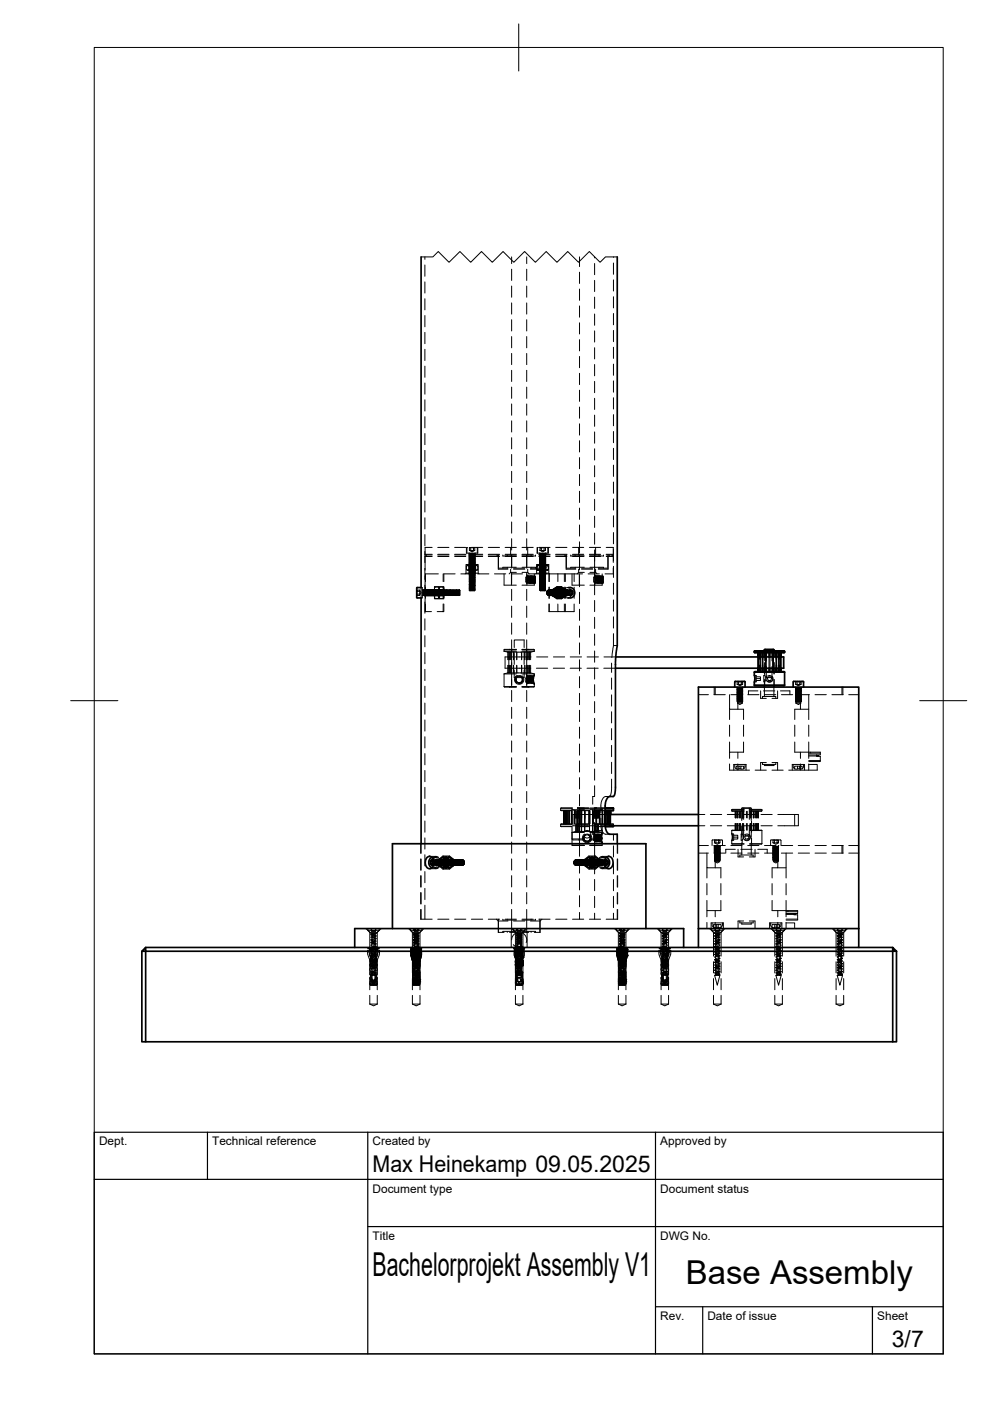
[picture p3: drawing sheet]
<svg xmlns="http://www.w3.org/2000/svg" width="210mm" height="297mm" viewBox="0 0 210 297" stroke-linecap="round" stroke-linejoin="round" font-family="sans-serif">
<defs><g id="words">
<g font-size="7">
<text x="79" y="270.6">Bachelorprojekt Assembly V1</text>
<text x="145.4" y="272.3">Base Assembly</text>
</g>
<g font-size="4.9">
<text x="79" y="248.5">Max Heinekamp 09.05.2025</text>
<text x="189.1" y="285.7">3/7</text>
</g>
<g font-size="2.5">
<text x="21" y="242.9">Dept.</text>
<text x="45" y="242.9">Technical reference</text>
<text x="79" y="242.9">Created by</text>
<text x="140" y="242.9">Approved by</text>
<text x="79" y="252.8">Document type</text>
<text x="140" y="252.8">Document status</text>
<text x="79" y="262.9">Title</text>
<text x="140" y="262.9">DWG No.</text>
<text x="140" y="279.9">Rev.</text>
<text x="150" y="279.9">Date of issue</text>
<text x="186" y="279.9">Sheet</text>
</g>
</g></defs>
<!-- layer: Hidden -->
<g fill="none" stroke="#000" stroke-width=".21">
<path d="M90.1 54.5v.5M90.1 56.2v2.4M90.1 59.8v2.3M108.5 54.5v1.4M108.5 57.1v2.4M111.7 54.5v1.4M111.7 57.1v2.4M122.9 54.5v2M122.9 57.7v2.4M126.1 54.5v.2M126.1 55.9v2.3M126.1 59.4v2.4"/>
<path d="M130.1 54.5v.1M130.1 55.8v2.4M130.1 59.3v2.4M90.1 63.3v2.4M90.1 66.9v2.4M90.1 70.5v2.4M90.1 74v2.4M90.1 77.6v2.4M108.5 60.6v2.4M108.5 64.2v2.4M108.5 67.8v2.4M108.5 71.4v2.4"/>
<path d="M108.5 74.9v2.4M108.5 78.5v2.4M111.7 60.6v2.4M111.7 64.2v2.4M111.7 67.8v2.4M111.7 71.4v2.4M111.7 74.9v2.4M111.7 78.5v2.4M122.9 61.3v2.4M122.9 64.9v2.4M122.9 68.4v2.4M122.9 72v2.4"/>
<path d="M122.9 75.6v2.4M122.9 79.1v2.4M126.1 63v2.4M126.1 66.6v2.4M126.1 70.2v2.3M126.1 73.7v2.4M126.1 77.3v2.4M130.1 62.9v2.4M130.1 66.5v2.4M130.1 70v2.4M130.1 73.6v2.4M130.1 77.2v2.4"/>
<path d="M90.1 81.2v2.4M90.1 84.8v2.4M90.1 88.3v2.4M90.1 91.9v2.4M90.1 95.5v2.4M90.1 99v2.4M108.5 82.1v2.4M108.5 85.6v2.4M108.5 89.2v2.4M108.5 92.8v2.4M108.5 96.4v2.3M108.5 99.9v2.4"/>
<path d="M111.7 82.1v2.4M111.7 85.6v2.4M111.7 89.2v2.4M111.7 92.8v2.4M111.7 96.4v2.3M111.7 99.9v2.4M122.9 82.7v2.4M122.9 86.3v2.4M122.9 89.9v2.4M122.9 93.4v2.4M122.9 97v2.4M126.1 80.9v2.4"/>
<path d="M126.1 84.4v2.4M126.1 88v2.4M126.1 91.6v2.4M126.1 95.2v2.3M126.1 98.7v2.4M130.1 80.8v2.3M130.1 84.3v2.4M130.1 87.9v2.4M130.1 91.5v2.4M130.1 95v2.4M130.1 98.6v2.4M90.1 102.6v2.4"/>
<path d="M90.1 106.2v2.4M90.1 109.8v2.3M90.1 113.3v2.4M90.4 117.7l-.3 .3h1.5M91.6 117.5h-1.5l.2 .2h1.3M91.6 116.1h-1.5v13.9M92.8 118h2.4M92.8 117.7h2.4M92.8 117.5h2.4M92.8 116.1h2.4M96.4 118h2.4M96.4 117.7h2.4"/>
<path d="M96.4 117.5h2.4M96.4 116.1h2.4M98.9 116.1v1.2h2.4v-1.2M99.1 116.1h-.1v1.2M99.1 119.9l-.2 .2v.6M99.3 119.9a.44 .44 0 0 0 .6 0l-.4 .1h1.1M99.5 120l.1 .1M99.5 117.4v-.1l-.1 2.4h-.6v1.8M99.5 117.4h.3M99.5 119.9l.1 .1M99.5 119.7l.1 .1M99.5 119.5l.1 .1"/>
<path d="M99.5 118.9l.1 .1-.1 .1 .1 .3-.1 .1M99.5 118.7l.1 .1M99.5 118.1l.1 .1-.1 .1 .1 .3-.1 .1M99.5 117.9l.1 .1M99.5 117.7l.1 .1M99.5 117.5l.1 .1-.1 .1M99.5 117.7h.1M99.5 117.9h.1M99.5 118.1h.1M99.5 118.7h.1M99.5 118.9h.1M99.5 119.5h.1"/>
<path d="M99.5 119.7h.1M99.5 119.9v.1M99.5 118.7l1.2 .1-1.2 .1M99.5 116.1h1.2v.6h-1.2zM99.5 116.7l.6 .3 .6-.3M99.5 119.9h.1M99.5 119.5l1.2 .1-1.2 .1M99.6 117.4l-.1 .1M99.6 118.1h-.1l1.2 .1h-1.1M99.6 119.3l1.1 .1-1.2 .1h.1M99.6 117.8h.1M99.6 118h.1"/>
<path d="M99.6 118.8h.1M99.6 119.6h.1M99.6 119.8h.1M99.6 120l-.1 .8M99.6 117.8l-.1 .1M99.6 118l-.1 .1M99.6 118.8l-.1 .1M99.6 119.6l-.1 .1M99.6 119.8l-.1 .1M99.7 118.9h-.2l1.2 .1-1.1 .1M99.7 120l.9 .1h-1l.5 .1M99.7 119.9h-.2l1.2 .1-.1 .1"/>
<path d="M99.7 119.9l1 .1-1.2 .1h.2M99.7 118.3h-.2l1.2 .1-1 .1M99.7 119.6h-.1l1 .1-1 .1 .4 .1M99.7 119.2l.9 .1-1 .1 .6 .1M99.8 117.4l-.3 .1 1.2 .1-1 .1M99.8 117.4h.5M99.8 119.6l.8 .1-1 .1h.7M99.8 116.1v.6M99.8 117.7h-.3l1.2 .1-.9 .1M99.9 117.4l.7 .1-.8 .1M99.9 119.9l.7 .1-1 .1M99.9 118h2.4"/>
<path d="M99.9 117.7h2.4M99.9 117.5h2.4M99.9 116.1h2.4M99.9 120h-.3l1 .1-1 .1h.2M99.9 118.8l.7 .1-1 .1 .8 .1M100 119.2l.6 .1-1 .1 .9 .1M100.2 118.5h.4l-1 .1 .9 .1M100.2 118.8l.4 .1-1 .1h1l-.2 .1M100.2 117.7l-.6 .1 1 .1h-.8M100.2 119.9l.5 .2M100.3 117.4l-.8 .1 .9 .1M100.4 118.1h.2l-1 .1 1 .1h-.3"/>
<path d="M100.4 116.1v.6M100.4 118h.3l-1.2 .1 .9 .1M100.4 117.4l.2 .1-.9 .1M100.5 118.4l.1 .1-1 .1h1l-.4 .1M100.5 118.1l-.9 .1 1 .1h-.6M100.5 118.6h.2l-1.2 .1 1 .1M100.5 117.7l-.9 .1 1 .1h-.6M100.5 117.7l.2 .1-1.2 .1h1.1M100.5 119.6l-1 .1 1.2 .1h-.2M100.6 119.9l.1 .2M100.6 119.5l.1 .1-.1 .1M100.6 118.7l.1 .3"/>
<path d="M100.6 117.9l.1 .1-.1 .1M100.6 117.7l.1 .1-.1 .1M100.6 117.7h.1M100.6 117.9h.1M100.6 118.1h.1M100.6 118.7h.1M100.6 119.5h.1M100.6 119.7h.1M100.6 119.9h.1M100.6 119.7l.1 .1M100.6 118.1l.1 .1M100.6 119.9l.1 .1"/>
<path d="M100.6 118.3l-1.1 .2 1.2 .1M100.6 117.4l.1 .2M100.6 119h-1l1.1 .2-1.2 .1 1.1 .1M100.7 119.8l-1.2 .1 1.1 .1M100.7 119.8h.1M100.7 119.8l-.1 .1M100.7 119.4l-.1 .1M100.7 119.2l-.1 .1 .1 .1M100.7 119l-.1 .1 .1 .1M100.7 118.6l-.1 .1M100.7 118.4l-.1 .1 .1 .1M100.7 118.2l-.1 .1 .1 .1"/>
<path d="M100.7 117.6l-.1 .1M100.7 117.3v2.4M100.8 119.7h-1.4v1.8h1.4v-1.8h.6v1.8M100.8 117.3l-.1 .1h-.4M100.9 119.9l-.2 .2v.6M101.1 116.1h.1v1.2M101.1 119.9l.2 .2v.6M103.5 118h2.4M103.5 117.7h2.4M103.5 117.5h2.4M103.5 116.1h2.4M105.3 117.7l.3 .3v2.7h2.1"/>
<path d="M105.7 117.7v2.8h2M106.6 117.7v.2h2.9M107.1 118h2.4M107.1 117.7h2.4M107.1 117.5h2.4M107.1 116.1h2.4M107.5 117.7v.2M108.3 116.1v1.6M108.5 103.5v2.4M108.5 107.1v2.4M108.5 110.7v2.3M108.5 114.2v2.4"/>
<path d="M108.5 117.7v2.8M110.7 118h2.4M110.7 117.7h2.4M110.7 117.5h2.4M110.7 116.1h2.4M111.7 103.5v2.4M111.7 107.1v2.4M111.7 110.7v2.3M111.7 114.2v2.4M111.7 117.7v2.8M111.9 116.1v1.6M112.6 117.7v.2"/>
<path d="M113.5 117.7v.2h-2.8M113.9 116.1v1.2h2.4v-1.2M114 119.9h.1M114 119.9h.2M114 119.9l-.1 .2M114.1 116.1l-.1 .1v1.1M114.1 119.9l-.2 .2v.6M114.2 118h2.4M114.2 117.7h2.4M114.2 117.5h2.4M114.2 116.1h2.4M114.2 119.9a.44 .44 0 0 0 .7 0"/>
<path d="M114.2 119.9h1.9l.2 .2M114.2 119.9l.3 .2v.6M114.5 117.4l-.1-.1v2.4h-.6v1.8M114.5 117.4l1.2 .1-.3 .1M114.5 119.6l1.2 .1-1.1 .1-.1-.1 1.2-.1zM114.5 117.4h1.2M114.5 117.8l.1 .2 1.1 .1-1.2 .1M114.5 116.1h.3l-.1 .6h-.2zM114.5 116.7l.6 .3 .6-.3M114.5 118v-.5v3.2M114.5 119.8v.3M114.5 119.6v.1"/>
<path d="M114.5 119.2v.3M114.5 119l.1 .1M114.5 118.8l.1 .1M114.5 118l.1 .3M114.5 118v.1M114.5 117.4v.3M114.5 118.2l.1 .1M114.5 118.4l.1 .1M114.5 118.6l.1 .1M114.5 119.4l.1 .4M114.5 119.9l.1 .1M114.6 118.6l1.1 .1-1.2 .1h.1"/>
<path d="M114.6 119.9l-.2 .2M114.6 117.4v.1h1.1l-.2-.1M114.6 118.5v.2M114.6 118.3v.2M114.6 118.8l-.1 .2M114.6 119l-.1 .2M114.6 119.2v.1M114.6 119.8l-.2 .2M114.6 118.7v.1M114.6 119.1v.1M114.6 118.9v.1M114.6 117.5h-.1"/>
<path d="M114.6 118.3h-.1M114.6 118.5h-.1M114.6 118.7h-.1M114.6 119.3h-.1M114.6 117.4l.9 .1-.3 .1M114.6 117.8h1.1l-1.2 .1 .1 .1M114.6 118.8l.9 .1-.9 .1 .4 .1M114.6 119.9l1.1 .1h-.5M114.7 119.2l1 .1-1.2 .1h.2M114.7 118.5h-.1l.9 .1-.9 .1h.4M114.7 118.4h1l-1.2 .1 .2 .1M114.7 117.7l.8 .1-.9 .1h.6"/>
<path d="M114.7 119.9h-.1l1.1 .2-1.2 .1 .6 .1M114.7 117.7h1l-1.2 .1 .3 .1M114.7 120h.8l-.9 .1 .6 .1M114.7 119.8l1 .1-1.2 .1h.3M114.8 118.5h.7l-.9 .1 .7 .1M114.8 119h.9l-1.2 .1 .3 .1M114.8 116.1h.9v.6h-.9M114.8 117.7l-.3 .3M114.9 118.3h.8l-1.2 .1 .4 .1M114.9 119.2h-.3l.9 .1-.9 .1 .2 .1M114.9 118.5h-.3l.9 .1-.9 .1h.2M114.9 119.9l.8 .1h-.8"/>
<path d="M114.9 119.9l-.4 .2v.6M114.9 118.9h.8l-1.2 .1 .5 .1M114.9 118.8l-.3 .1 .9 .1-.9 .1h.1M115 119.6h.5l-.9 .1 .9 .1M115 118.1h.7l-1.2 .1h.5M115 118.1h.5l-.9 .1 .9 .1M115 119.5h.7l-1.2 .1 .6 .1M115 117.7h-.4l.9 .1-.8 .1M115 119h-.5l1.2 .1-.7 .1M115.1 119.8h-.6l1.2 .1-.7 .1 .6 .1h-1l.8 .1M115.1 118.6l.6 .1-1.2 .1 1 .2-.9 .1M115.1 119.6h-.5l.9 .1-.9 .1"/>
<path d="M115.1 118.3l-.6 .1 1.2 .1-.6 .1M115.1 119.2h-.6l1.2 .1-.6 .1M115.1 119.2l-.5 .1 .9 .1-.8 .1M115.2 119.3h.5l-1.2 .1 .7 .1M115.2 119.9h-.7l1.1 .1-.4 .1 .5 .1-1.3 .1 1.1 .1-.9 .1 .9 .1M115.2 118.3h-.6l.9-.1-.9-.1 .9 .1-.9 .1h.4M115.2 119.2h.3l-.9 .1 .9 .1-.1 .1M115.2 117.7h.3l-.9 .1 .9 .1h-.9l.9-.1-.6-.1M115.2 117.4l-.6 .1h1.1l-1.2 .1 .4 .1M115.2 117.7l-.7 .1 1.2 .1h-.5M115.2 118.1h-.6l.9 .1-.8 .1M115.3 118.6h-.8l1.2 .1-.5 .1"/>
<path d="M115.3 119.9h.4l-1.2 .1 .8 .1M115.3 120h.2l-.9 .1 .9 .1h-.2M115.3 119.3h-.8l1.2 .1-.4 .1M115.3 120h-.7l.9 .1-.7 .1M115.3 118h-.8l1.2 .1-.4 .1M115.3 119.2l-.7 .1 .9 .1-.6 .1M115.4 119.6l-.8 .1 .9 .1h-.6M115.4 116.1v.6M115.4 118.7h-.9l1.2 .1-.3 .1M115.4 118.8h.1l-.9 .1 .9 .1-.3 .1M115.4 118.5h-.8l.9 .1-.5 .1M115.4 119.5l-.9 .1 1.2 .1h-.3"/>
<path d="M115.5 120l-.9 .1 .9 .1h-.4M115.5 118.1h-1l1.2 .1-.3 .1M115.5 119.6l-.9 .1 .9 .1-.4 .1M115.5 118.9l-1 .1 1.2 .1h-.2M115.5 120h.2M115.5 119.4h.2l-.2 .2 .2 .3-.2 .1M115.5 118.6l.2 .2M115.5 117.6h.2l-.2 .2 .2 .5M115.5 117.6l.2 .1-.2 .2 .2 .2h-.2M115.5 118.6l.2 .3M115.5 119.4l.2 .1-.2 .2 .2 .2M115.5 118.4l.2 .1"/>
<path d="M115.5 119.2h.2M115.5 119h.2M115.5 118.2h.2M115.5 118.1v.1M115.5 118.9l.2 .2M115.5 119.1l.2 .2M115.5 119.9l.1 1M115.6 119.9l-1 .1 .6 .1M115.6 117.7l-1.1 .1 1.1 .1M115.6 119.9l.1 .1M115.6 118.3h-1.1l1.1 .2M115.7 117.4v-.1v2.4h-1.3v1.8h-.6l-.2 .2"/>
<path d="M115.7 117.5h-1.1l.3 .1M115.7 117.4l-1.2 .1 1.2 .1-.2 .1M115.7 117.4h.1M115.7 119.9l-1.3 .1h.4M115.7 119.9l-1.3 .1 .3 .1M115.7 119.3l-.2 .1M115.7 119l-.2 .2M115.7 118.8l-.2 .2M115.7 118.5l-.2 .1M115.7 118.3l-.2 .1M115.7 117.5l-.2 .1M115.7 117.4v.1"/>
<path d="M115.7 118.2v.1M115.7 119.2v.1M115.7 119.9h-.2M115.7 119.1h-.2M115.7 118.9h-.2M115.7 120h.1M115.7 119.9h.1M115.7 119.9l-.1 .1M116.1 116.1l.1 1.2M117.8 118h2.4M117.8 117.7h2.4M117.8 117.5h2.4"/>
<path d="M117.8 116.1h2.4M119.7 117.7l.3 .3M120.1 117.7l-.1 3h2.1M121 117.7v.2h2.9M121.4 118h2.4M121.4 117.7h2.4M121.4 117.5h2.4M121.4 116.1h2.4M121.9 117.7v.2M122.7 116.1v1.6M122.9 100.6v2.4M122.9 104.1v2.4"/>
<path d="M122.9 107.7v2.4M122.9 111.3v2.4M122.9 114.9v2.3M122.9 117.7v3.1M125 118h2.3M125 117.7h2.3M125 117.5h2.3M125 116.1h2.3M126.1 102.3v2.4M126.1 105.9v2.4M126.1 109.4v2.4M126.1 113v2.4"/>
<path d="M126.1 116.6v5.9M126.3 116.1v1.6M127 117.7v.2M128 117.7v.2h-2.9M128.5 118h1.5M128.5 117.5h1.5M128.5 116.1h1.5v1.4M128.9 117.7v3h-2M129.2 117.7l-.3 .3M129.7 117.7l.3 .3M130 117.5l-.1 .2h-1.4M130 118v1.2"/>
<path d="M130.1 102.2v2.4M130.1 105.8v2.3M130.1 109.4v2.3M130.1 112.9v2.4M130.1 116.5v2.4M88.3 125.1h.6l.1 .3h-.7zM88.3 125.4v.8h.6M88.3 126h.6M88.9 125.4v.8M88.9 125.1l.4 .6-.4 .5M89.3 124.6h.2v2.2h-.2zM89.5 125a1.23 1.23 0 0 1 .2 1.2v.1"/>
<path d="M89.7 126.3h-.2M89.8 125.1v1v-.2M89.8 126.1l-.1 .1M89.8 126.1h.1M89.8 125.1h.1M89.8 125.1l.1 .1M89.8 126.1l.1 .2M89.8 125.3v-.2l-.1 1.1M89.8 125.3v.8l-.1-.6M89.9 125.2h.1M89.9 126.3h.1M89.9 126.3l.1-.2 .1 .2 .3-.2 .1 .2"/>
<path d="M89.9 125.2l.1-.1 .5 .1M89.9 125.8v.5l-.1-1.2-.1 .8M90 125.7v.4l.1-.9 .1 .9M90 125.5l.1 .8 .1-1.2v.5M90.1 131.2v2.4M90.1 134.8v2.3M90.1 138.4v2.3M90.1 129.7h.1M90.1 126v.3l-.1-1.2-.1 .9M90.2 125.5l-.1 .6v-.9l-.1 .8M90.2 124.5v2.4M90.2 128.1v1.6"/>
<path d="M90.2 129.7h1.3M90.2 125.4l.1 .9 .1-1.2v.3M90.3 125.5l.1 .6 .1-.9 .1 .8M90.5 126.3h.1M90.5 125.2h.1M90.5 125.7v.6l-.1-1.2-.1 .7M90.6 126.1l-.1 .2M90.6 126.1h.1M90.6 125.1l-.1 .1M90.6 125.1h.1M90.6 126.1l.1 .2 .5-.2 .1 .2M90.6 125.1h.6"/>
<path d="M90.6 125.8v.3l-.1-.9-.2 .9M90.6 125.6l.1 .7 .1-1.2v.6M90.7 125.8l.1 .3 .1-.9 .1 .9v-.1M90.7 125.3l.1 .8 .1-.9 .1 .6M90.7 125.9v.4l-.1-1.2-.1 .8M90.8 125.5l.1 .8 .1-1.2v.4M90.9 125.7l.1-.6 .1 1.2 .1-1.1 .2 .9M91.1 125.3v-.1l.1 .9 .1-.9v.3M91.2 125.1h.1M91.2 125.1l.1 .1M91.2 125.7l.1 .6 .1-1.2v.7M91.3 126.3h.1"/>
<path d="M91.3 125.2h.1M91.3 125.8v.5l-.1-1.2-.1 .7M91.4 125.1l-.1 .1M91.4 125.1h.1M91.4 125.1h.6M91.5 125.4v.7l.2-.9v.7M91.7 125.3v-.1l-.1 .9-.1-.9v1.1l.1-1.2 .1 .5M91.7 125.5v.8l-.1-1.2-.1 .5M91.8 125.8l.1 .5 .1-1.2v.7M91.8 125.2l.1 .9 .2-.9v.5M91.9 125.7v.6l-.1-1.2-.1 .6M92 126.1l-.1 .2-.1-.2-.1 .2-.3-.2-.1 .2"/>
<path d="M92 126.1h.1M92 125.1h.1M92 125.1l.1 .1M92 126.1l.1 .2M92.1 125.7v.6l.1-1.2v.6M92.1 125.2h.1M92.1 125.3l-.1 .8-.1-.9-.1 .6M92.1 126.3h.1M92.1 125h-2v1.4h2M92.1 125v1.3h2M92.1 126.3v.7h2M92.1 124.8a.42 .42 0 0 1 0 .7l.1 .8v-.8"/>
<path d="M92.1 125.2l.1 1.1v-.5M92.1 125.8a.44 .44 0 0 1 0 .7M92.1 126.6l.2 .3M92.1 125.1l.1 .1M92.1 126.2l.1 .1M92.1 126.7l.2 .2M92.2 126.1l-.1 .2M92.2 126.1h.1M92.2 125.1l-.1 .1M92.2 125.1h.1M92.2 125.2h.1M92.2 126.3h.1"/>
<path d="M92.2 125.6l.1 .6 .1-1v.8M92.2 125.1l.1 .1M92.2 126.1l.1 .2M92.2 125.4l.1-.2 .1 .9 .1-.9v.2M92.3 125.8l-.1-.6-.1 1M92.3 126.9h.6l.2-.3-.2 .3M92.3 126.3h.6l.1-.2 .1 .2M92.3 125.2h.1M92.3 125.1h.7l-.1 .1M92.3 125.1h.1M92.3 126.2h.1M92.3 126.2l-.1 .1"/>
<path d="M92.3 125.1l-.1 .1M92.3 124.5l-.2 .1M92.3 125.1h.2M92.3 126.2l.1 .1M92.3 125.4v.9l-.1-1.2-.1 .4M92.4 126.1l-.1 .2M92.4 126.1h.1M92.4 126.3h.1M92.4 126.3h.2M92.4 126.1l.1 .2M92.4 125.9l.1 .4 .1-1.2v.8M92.5 125.5l-.1 .6-.1-.9-.1 .8"/>
<path d="M92.5 125.1h.1M92.5 126.3l.1-.2 .1 .2M92.5 125.1h.6M92.5 125.7v-.6l-.1 1.2-.1-.5M92.5 125.4v-.3l-.1 1.2-.1-.8M92.5 125.6v.7l-.1-1.2v.5M92.5 125.2l.1 1 .2-1v.3M92.6 125.1l-.3 .1M92.6 126.3h.1M92.6 125.1h.2M92.6 126.3h.4M92.6 125.7l.1-.6 .1 1.2v-.5"/>
<path d="M92.6 126l.1-.9 .1 1.2v-.2M92.6 125.8l.1 .5 .1-1.2 .1 .7M92.6 125.3v-.1l-.1 1-.1-1v.2M92.7 126.3l.1-.2 .1 .2M92.8 125.1l.1 .1M92.9 125.7l-.1 .4-.1-.9-.1 .9M92.9 125.2l-.1 .9-.1-.9-.1 .5M92.9 125.7l.1-.5v1l.1-.1M92.9 124.5l.2 .2zM92.9 124.5h-.6l-.2 .2M92.9 121.7h-2.7v1.6M92.9 125.4v.9l-.1-1.2-.1 .3"/>
<path d="M93 125.9v.2l.1-.9 .1 .9v-.2M93 126.3h.1M93 125.1l.1 .1M93 126l.1 .3 .1-1.2v.9M93 126.2v.1M93.1 125.1l-.1 1.2-.1-.8M93.1 125.1l-.1 1.2-.1-1.1M93.1 124.8v.7a.44 .44 0 0 1 0-.7zM93.1 125.8v.7a.44 .44 0 0 1 0-.7zM93.1 125.1h.1M93.1 126.3h.1M93.1 125.2h.1"/>
<path d="M93.1 124.7v.1M93.1 125.5v.3M93.1 126.5v.1M93.1 124.8a.49 .49 0 0 1 0 .8l.1 .7v-.8M93.1 125.2l.1 1.1v-.5M93.1 125.8a.44 .44 0 0 1 0 .7M93.1 126.6l.2 .3M93.1 126.2l.1 .1M93.2 125.5l-.1 .8-.1-1.2-.1 1.1-.1-1v.6M93.2 126.1l-.1 .2M93.2 125.1h.1M93.2 126.3h.1"/>
<path d="M93.2 125.6l.1 .6 .1-1v.8M93.2 126.1l.1 .2h.6M93.2 125.1h.2M93.2 126.3h.6M93.2 125.4v.7l-.1-.9-.1 .7M93.3 125.9v.4l.1-1.2 .1 .8M93.3 125.8l-.1-.6v.9M93.3 124.5l-.2 .1v2.1l.2 .2M93.3 126.9h.6l.2-.3-.2 .3M93.3 125.1h.7M93.3 125.1l-.2 .1M93.3 125.1h.1"/>
<path d="M93.3 126.3l.1-.2 .1 .2M93.3 125.1h.4M93.3 125.7l.1 .4 .1-.9 .1 .9M93.4 125.1h.2M93.5 125.3v1l-.1-1.2-.1 .2M93.5 125.7v-.6l-.1 1.2-.1-.5M93.5 125.4v-.3l-.1 1.2-.1-.8M93.5 125.2l.2 1v-1l.1 .3M93.6 125.1l.3 .1M93.6 126.1l-.1 .2M93.6 126.1l.1 .2M93.6 125.6v.5l-.1-.9-.1 .9"/>
<path d="M93.6 125.7l.1-.6 .1 1.2v-.5M93.6 126l.1-.9 .1 1.2v-.2M93.6 126.1l.1 .2 .1-1.2 .1 1M93.6 125.3v-.1l-.1 1-.1-1v.2M93.7 125.1h.1M93.7 125.1h.2M93.7 125.4l.1 .7 .1-.9 .1 .7M93.8 125.4l-.1 .9-.1-1.2v.3M93.8 126.1l-.1 .2M93.8 126.1h.1M93.8 126.3h.1M93.8 126.1l.1 .2 .1-.2"/>
<path d="M93.8 126.3h.2M93.9 126v.3l.1-1.2 .1 .9M93.9 125.2h.1M93.9 125.1h.1M93.9 125.7l.1-.5 .1 1v-.1M93.9 125.1l.1 .1M93.9 124.5l.2 .2zM93.9 124.5h-.6l-.2 .2M94 128.1v1.6h-1.3M94 121.7v1.6M94 124.5v2.4M94 126.1h.1"/>
<path d="M94 125.1l-.1 .1M94 125.2h.1M94 125.5l-.1 .7-.1-1-.1 .6M94 126.3h.1M94 125.8v.3l-.1-.9-.1 .9-.1-.1M94 125.1l.1 .1M94 126.1l.1 .2M94.1 126.3h.1M94.1 125.2h.1M94.1 126.2h.1M94.1 126.2l-.1 .1M94.1 125.1l-.1 .1"/>
<path d="M94.1 125.1l-.1 1.2-.1-1.1 .1-.1 .1 1.2v-1.1M94.1 125.1l-.1 1.2-.1-.8M94.1 124.8v.7a.44 .44 0 0 1 0-.7zM94.1 125.8v.7a.44 .44 0 0 1 0-.7zM94.1 125.1h.1M94.1 124.4h-2v.6h2M94.1 128.1v1.6h-.1M94.1 125.8l.1 .3 .1-.9 .1 .9M94.1 125.2l.1 .9 .1-.9 .1 .5M94.1 121.7v1.6M94.1 124.5v2.4M94.1 121.7h2.4"/>
<path d="M94.2 126.1l-.1 .2M94.2 126.1h.1M94.2 125.1l-.1 .1M94.2 125.1h.1M94.2 125.1h.4M94.2 126.1l.1 .2M94.3 126.2l.1-1.1 .1 1.1M94.3 126.3h.1M94.3 126.3l.1-.2 .1 .2 .3-.2 .1 .2M94.4 125.3l-.1 1-.1-1.2v.2M94.5 126.1v.2l.1-1.2 .1 1M94.5 125.4v-.2l.1 .9 .1-.9v.3"/>
<path d="M94.5 125.5l.1 .6 .1-.9v.8M94.6 125.1l.1 1.2 .1-1.2M94.6 125.1l.1 .1 .1-.1M94.8 125.1l.1 .1M94.9 126.3h.1M94.9 125.2h.1M94.9 125.3l.1 .8 .1-.9v.6M95 126.1h.1M95 125.1l-.1 .1M95 125.2l-.1 1.1-.1-1.2v.2M95 126.1l-.1 .2M95 125.1h.1"/>
<path d="M95 126.1l.1 .2 .1-.2 .3 .2 .1-.2M95 125.1h.6M95.1 126.2v.1l.1-1.2 .1 1.1M95.1 126.2l-.1-1.1-.1 1.1M95.1 125.3l-.1 .8-.1-.9-.1 .4M95.2 125.2l.1 1.1 .1-1.1M95.2 125.3l.1-.1 .1 .9 .1-.9v.4M95.5 125.4l-.1 .7-.1-.9-.1 .7M95.6 126.1h.1M95.6 125.1h.1M95.6 125.1l-.1 1.2-.1-1.2M95.6 125.1l.1 .1"/>
<path d="M95.6 126.1l.1 .2M95.7 125.2h.1M95.7 126.3h.1M95.7 126.2l.1-1.1 .1 1.1M95.7 126.1v.2l-.1-1.2-.1 1M95.8 126.1l-.1 .2M95.8 126.1h.1M95.8 125.1l-.1 .1M95.8 125.1h.1M95.8 125.3l.1 1 .1-1.2v.2M95.8 125.1l.1 .1M95.8 126.1l.1 .2"/>
<path d="M95.9 125.6l-.1 .5-.1-.9-.1 .9M95.9 126.3h.1M95.9 125.2h.1M95.9 125.4v-.2l-.1 .9-.1-.9-.1 .3M96 126.1l-.1 .2M96 126.1h.1M96 125.1l-.1 .1M96 125.1h.1M96 125.1l.1 .1M96 126.1l.1 .2M96 125.1l.1 1.2 .1-1.1M96.1 125.2h.1"/>
<path d="M96.1 126.3h.1M96.1 126.3l.1-.2 .1 .2 .3-.2 .1 .2M96.1 125.2l.1-.1 .5 .1M96.2 125.3v.8l-.1-.9-.1 .5M96.2 125.8v.3l-.1-.9-.1 .9v-.1M96.3 126v.3l-.1-1.2-.1 .9M96.4 125.8v.3l.1-.9 .1 .9v-.1M96.4 125.4l.1 .9 .1-1.2v.3M96.5 126.1v.2l-.1-1.2-.1 1.1M96.6 125.2l.1 1.1 .1-1.2v.2M96.6 125.5v.6l-.1-.9-.1 .8M96.7 126.3h.1"/>
<path d="M96.7 125.2h.1M96.8 125.6v.5l.1-.9 .1 .9M96.8 126.1h.1M96.8 126.1l-.1 .2M96.8 125.1l-.1 .1M96.8 125.1h.1M96.8 126.1l.1 .2 .1-.2 .3 .2 .1-.2M96.8 125.1h.6M96.9 125.9v.4l-.1-1.2-.1 .8M97 125.7v.4l-.1-.9-.1 .9M97 125.4l.1 .9 .1-1.2v.4M97.1 126.1v.2l-.1-1.2-.1 1"/>
<path d="M97.2 125.3l.1 1 .1-1.2v.3M97.4 126.1h.1M97.4 125.1h.1M97.4 126.1v.1M97.4 125.4v.7l-.1-.9-.1 .9-.1-.2M97.4 125.1v1.2l-.1-1.1-.1 .9-.1-.8M97.4 125.1v.3M97.4 125.4v.5v-.8l-.1 .7M97.7 121.7h2.4M98.6 121.7l.2-.2h.6v.2M98.9 120.1l.1-.2h2.2l.1 .2M98.9 120.7l.2 .2z"/>
<path d="M99.1 120.9h.2M99.3 120.9a.44 .44 0 0 1 .6 0zM99.5 120.1h.1M99.5 120.8l.1 .1M99.5 120.6v.1M99.5 120.4v.1M99.5 120.1v.2M99.5 125.2h1.2zM99.5 124.9l.1 .1M99.5 124.3l.1 .1-.1 .1 .1 .3-.1 .1M99.5 124.1l.1 .1M99.5 123.9l.1 .1"/>
<path d="M99.5 123.1l.1 .1M99.5 122.5l.1 .1M99.5 122.3l.1 .1M99.5 122.1l.1 .1M99.5 121.3l.1 .1M99.5 120.7l.1 .3M99.5 120.5l.1 .1M99.5 120.3l.1 .1-.1 .1M99.5 121.3h.1M99.5 122.1h.1M99.5 122.3h.1M99.5 122.5h.1"/>
<path d="M99.5 123.1h.1M99.5 123.9h.1M99.5 124.1h.1M99.5 124.3h.1M99.5 124.9h.1M99.6 120.1l1.1 .1-1.1 .1M99.6 120.1l1.1 .1-1.2 .1M99.6 120.9h.1M99.6 120.1l-.1 .2M99.6 125.2h.1M99.6 125l-.1 .1 .1 .1M99.6 123.2l-.1 .1 .1 .1-.1 .3 .1 .1"/>
<path d="M99.6 122.6l-.1 .5M99.6 121.4l-.1 .1 .1 .1-.1 .3 .1 .1M99.6 121l-.1 .3M99.6 120.6h.1M99.6 121.4h.1M99.6 122h.1M99.6 122.2h.1M99.6 122.4h.1M99.6 123.2h.1M99.6 123.8h.1M99.6 124h.1M99.6 124.2h.1"/>
<path d="M99.6 125h.1M99.6 120.6l-.1 .1M99.6 122l-.1 .1M99.6 122.2l-.1 .1M99.6 122.4l-.1 .1M99.6 123.8l-.1 .1M99.6 124l-.1 .1M99.6 124.2l-.1 .1M99.7 120.7l1 .1-1.2 .1h.2M99.7 122.6l.9 .1-1 .1 .5 .1M99.7 120.1h-.2l1.2 .2h-.9M99.7 125l-.2 .1 1.2 .1"/>
<path d="M99.7 120.7h-.2l1.2 .1-.3 .1M99.7 120h-.1l1 .1-1 .1 .2 .1M99.7 123h.9l-1 .2h.6M99.8 121.3l.9 .1-1.2 .1h.3M99.8 123.3l-.2 .1 1 .1-1 .1h.4M99.8 124.4l-.3 .1 1.2 .1h-.9M99.8 123h-.2l1 .1-1 .1h.3M99.8 120.5l.9 .1-1.2 .1h.3M99.8 121.9l.9 .1-1.2 .1h.4M99.9 120.3l-.3 .1 1 .1-1 .1 1-.1-1-.1h.6M99.9 122.2l.7 .1-1 .1 .8 .1M99.9 121.1l.8 .1h-1.2l.4 .1"/>
<path d="M99.9 123.8l-.4 .1 1.2 .1h-.9M99.9 124.7h-.4l1.2 .1-.8 .1M99.9 122.5l.8 .1-1.2 .1h.5M99.9 122.6l.7 .1-1 .1h.8M99.9 120.9h.3M100 123.7l-.4 .1 1 .1-1 .1 1-.1-1-.1 .6-.1M100 123.2l-.5 .1 1.2 .1h-.8M100 120.7l-.5 .1 1.1 .1M100 121.7l.7 .1-1.2 .1h.5M100 124l-.5 .1 1.2 .1-.7 .1M100 123.1l.7 .1-1.2 .1h.6M100 123.4h-.4l1 .1-.9 .1"/>
<path d="M100.1 122.3l.6 .1-1.2 .1h.6M100.1 122.6l-.6 .1 1.2 .1h-.7M100.1 120.7l-.5 .1 1 .1-1 .1M100.1 121.8l.5 .1-1 .1 1 .1M100.1 123.5h-.6l1.2 .1h-.6M100.1 120.4h.5l-1-.1 .9-.1-1 .1 1.2 .2-1.2 .1h.8M100.1 123.7l.6 .1-1.2 .1 .7 .1M100.2 122.2l.4 .1-1 .1 .9 .1M100.2 120.3l-.6 .1 1 .1-.9 .1M100.2 122l-.7 .1 1.2 .1h-.6M100.2 122.9l.5 .1-1.2 .1h.7M100.2 124.1l-.6 .1 1 .1h-.9"/>
<path d="M100.2 122.8l-.7 .1 1.2 .1h-.5M100.2 124.4h.5l-1.2 .1 .7 .1M100.2 124.9h.4l-1 .1 1 .1-.7 .1M100.2 121.6h.5l-1.2-.1h1l-.9 .1 1 .1h-.2M100.2 120.5l.4 .1-1 .1 1.1 .1M100.2 120.9l.5-.2 .2 .2zM100.3 123.5l.4 .1-1.2 .1h.8M100.3 125h.4l-1.2 .1 .9 .1M100.3 122.2l-.8 .1 1.2 .1h-.4M100.3 121.1l-.7 .1 1 .1h-.8M100.4 120.8l-.9 .1 1.2 .1h-.4M100.4 124.1l.3 .1-1.2 .1h.9"/>
<path d="M100.4 121.6l-.9 .1 1.2 .1-1.1 .1 1 .2h-.3M100.4 120.7l-.8 .1 1 .1-.7 .1M100.4 124.5l-.8 .1 1 .1h-.7M100.5 124.5h.1l-1 .1 1 .1h-.4M100.5 124.7l.2 .1-1.2 .1h1M100.5 124.1l-.9 .1 1 .1-.6 .1M100.5 121l-1 .1 1.2 .1h-.2M100.5 124.8l-.9 .2 .9 .1-.9 .1M100.5 121.5l-.9 .1 1 .1h-.5M100.5 121.1l-.9 .1 1 .1-.5 .1M100.5 120.7l-.9 .1 .6 .1M100.6 120.1l.1 .3"/>
<path d="M100.6 120.7l.1 .1M100.6 121.1l.1 .1-.1 .1M100.6 121.5l.1 .5M100.6 122.5l.1 .1-.1 .1 .1 .3-.1 .1M100.6 124.3l.1 .1-.1 .1 .1 .3-.1 .1M100.6 120.7h.1M100.6 121.3h.1M100.6 122.1h.1M100.6 122.3h.1M100.6 122.5h.1M100.6 123.1h.1M100.6 123.9h.1"/>
<path d="M100.6 124.1h.1M100.6 124.3h.1M100.6 124.9h.1M100.6 124.9l.1 .1M100.6 124.1l.1 .1M100.6 123.9l.1 .1M100.6 123.1l.1 .1M100.6 122.3l.1 .1M100.6 122.1l.1 .1M100.6 121.3l.1 .1M100.6 120.4l-1.1 .1 1.2 .1h-.1M100.6 120.4l-1.1 .1 1.1 .1"/>
<path d="M100.7 120.6v.1M100.7 120.8l-.1 .3M100.7 121.4h.1M100.7 122h.1M100.7 122.2h.1M100.7 122.4h.1M100.7 123.2h.1M100.7 123.2l-.1 .1 .1 .1-.1 .3 .1 .1M100.7 123.8h.1M100.7 124h.1M100.7 124.2h.1M100.7 125h.1"/>
<path d="M100.7 125l-.1 .1 .1 .1M100.7 124.2l-.1 .1M100.7 124l-.1 .1M100.7 123.8l-.1 .1M100.7 122.4l-.1 .1M100.7 122.2l-.1 .1M100.7 122l-.1 .1M100.7 121.4l-.1 .1M100.7 120.6l-.1 .1M100.7 120.4l-.1 .1 .1 .1M100.7 120l-.1 .1M100.7 120.4h.1"/>
<path d="M100.7 120.8h.1M100.7 120.1l-.1 .2 .1 .1M100.7 120.5v.1M100.7 120.7l-.1 .1M100.8 121.7v-.2h.6l.2 .2M100.9 120.9h.2M101.1 120.9l.2-.2zM101.3 121.7h2.4M104.8 121.7h2.4M106.9 137.8h2.6M106.9 138.1h2.6M106.9 121.7v2.4h2.6"/>
<path d="M106.9 137.8v.3M106.9 138.1l.8 .2M107.5 120.3v.2M107.7 138.3h.2M107.7 138.3v1.6M107.9 138.3h.4M107.9 138.3v4.4M107.9 138.3v1.6M108 137.7h1.5M108.1 138.3v1.6M108.1 137.7h.1M108.3 138.3h.6"/>
<path d="M108.3 121.4h1.2M108.3 120.7v.7l-.4 .3M108.3 138.3v1.6M108.4 137.7l.1 .1M108.4 138.3v1.6M108.4 121.7h2.4M108.4 121.7v2.4M108.5 121.4v2.3M108.5 125v2.3M108.5 128.5v2.4M108.5 132.1v2.4M108.5 135.7l-.1 10"/>
<path d="M108.9 138.3h.7M108.9 138.3v1.6M108.9 120.5h2.4M108.9 120.7h2.4M109 137.3v-1.6h2.1v1.6M109 138.5v2.4M109.5 137.7l-2.6 .1M109.5 120.3h-2.9v.2M109.6 138.3v1.6M109.6 138.3h1M110.6 138.3h.7M110.6 138.3v1.6"/>
<path d="M110.7 137.7l2.6 .1M110.7 137.8h2.6M110.7 138.1h2.6M110.7 120.3h2.8v.2M110.7 121.4h1.2M111.1 138.5v2.4M111.3 138.3v1.6M111.3 138.3h.6M111.5 122.4l.3-.3v1.6l-.3-.3zM111.7 121.4v2.3M111.7 125v2.3M111.7 128.5v2.4"/>
<path d="M111.7 132.1v2.4M111.7 135.7l.1 10M111.7 122.2l-.1 .6 .1 .7M111.7 121.7v.5M111.7 123.5v.6M111.7 122.2h1.6M111.7 123.5h1.6M111.8 138.3v1.6M111.8 137.7l-.1 .1M111.8 122.1v.1M111.8 123.5h.1M111.8 123.5v.1"/>
<path d="M111.8 122.1h.1M111.9 123.5l.1 .2 .2-.2v.2M111.9 122.1l.1 .2M111.9 138.3h.4M111.9 120.7v.7M111.9 138.3v1.6M111.9 121.4l.3 .3M111.9 122.9v-.8l-.1 1.4 .2-1.2v.8M112 121.7h2.4M112 122.3l.1-.2 .1 .2 .2-.2 .1 .2M112 122.3l-.1 1.2-.1-1.4 .1 1.4M112.1 122.7v-.6l.1 1.6 .1-.2"/>
<path d="M112.1 123.3l.1-1.2v1.2M112.1 137.7h.1M112.1 138.3v1.6M112.1 137.7h-1.4M112.2 122.8v-.5l.2 1.2 .1-.6M112.2 138.3v1.6M112.2 123.7h.1M112.3 138.3h.2M112.3 138.3v1.6M112.4 122.3v-.2l.1 1.6 .1-.7M112.4 122.8v-.7l.2 1.5M112.4 123.4l-.1-1.1-.1 1.2"/>
<path d="M112.5 120.5h2M112.5 120.7h2M112.5 138.3h.1M112.5 122.4l.1-.2 .1 1.3 .1-1M112.6 139.3h-5.5v2.4h5.4M112.6 120.3v.2M112.7 122.4v-.3l.1 1.6 .1-.5M112.7 123.5l-.1 .2-.2-.2-.1 .2M112.7 122.1l-.1 .2M112.7 123.5h.1M112.7 122.1h.1M112.7 122.4l.1 1.3 .1-1.1"/>
<path d="M112.7 123.5l.1 .2 .1-.2 .2 .2M112.7 122.1l.1 .2M112.8 122.3l.1-.2 .2 .2 .2-.2 .1 .2M112.9 122.7l-.1-.5-.1 1.3-.1-.7M113 123.1l.1-.9 .1 1.3 .1-.2M113 122.2l.1 1.5 .1-1M113.1 122.9v.4h.4M113.1 123.7h.1M113.2 122.2l-.1 1.4-.1-.8M113.2 123l-.1-.8-.1 1.3-.1-.4M113.3 138.1l-.8 .2v1.6M113.3 122.2v1.3"/>
<path d="M113.3 123.5v.6h-2.6M113.3 121.7v.5M113.3 137.8v.3M113.4 122.2h.1M113.4 122.4l.1 1.1-.1 .2-.2-.2-.1 .2M113.4 122.3l.1-.2v.7M113.5 122.5h-.4v.4h.4l-.1 .8-.1-1.1M113.5 122.3l-.1 1.4-.1-.5M113.5 122.8l-.1-.6-.1 .6M113.5 122.8v.6M113.8 139.3h2.3M113.9 120.7l.3 .2a.44 .44 0 0 1 .7 0"/>
<path d="M113.9 120.7l.1 .2M114 120.9h.1M114.2 120.9a.44 .44 0 0 1 .7 0zM114.3 121.7l.1-.2h1.3l.1 .2M114.4 120.9l1.3-.1-.8-.1 .7 .1-1 .1-.1 .1M114.4 120.6l1.3 .2-1.2 .1M114.4 120.9h.1M114.4 120.2h.1M114.4 120.6h.1M114.4 120.7l.2 .1M114.4 120l.2 .1M114.4 120.2l.2-.1v.3"/>
<path d="M114.4 120.4v.1M114.4 120.7h.1M114.4 120.2l.2 .1M114.4 120.5l.2 .1M114.4 120.4v.3M114.5 123.4l1.2 .1-1.2 .1 .1 .1M114.5 120.8l1.2 .1-1.2-.1 1.2-.1h-.2zM114.5 125.2h1.2M114.5 121.2l.1 .3 .9 .1-.9 .1h.5M114.5 123l.1 .2M114.5 122.8h.1M114.5 122.6l.1 .1"/>
<path d="M114.5 122.2l.1 .2M114.5 121.6h.1M114.5 121l.1 .1M114.5 120.8l.1 .1M114.5 120.2l.1 .1M114.5 121.2l.1 .1M114.5 120.4h.1M114.5 120.7l.1 .2M114.5 121.5l.1 .2M114.5 121.8l.1 .7M114.5 122.5v.1M114.5 123l.1 .3"/>
<path d="M114.5 123.3v.1M114.5 123.6l.1 .7M114.5 124.3v.1M114.5 124.9v.1M114.5 125.1v.1M114.5 124.8v.1M114.5 124.6l.1 .1M114.5 124.4l.1 .1M114.5 123.4l.1 .1M114.5 122.8l.1 .1M114.5 121.8l.1 .1M114.5 124.8l.1 .1"/>
<path d="M114.5 125h.1M114.5 123.4h.1M114.5 120.6h.1M114.5 122.6l1.2 .1-1.1 .1M114.5 124.1l1.2 .1-1.2 .1M114.5 124.7l1.2 .1-1.1 .2M114.6 124l1.1 .1-1.2 .1 .1 .1M114.6 122l1.1 .1-1.2 .1M114.6 120.4l1.1 .1-1.3 .1M114.6 120.4l-.2 .1M114.6 120.7l-.2 .2M114.6 120.3v.1"/>
<path d="M114.6 122.8l1.1 .1-1.1 .1M114.6 123.2l1.1 .1-1.2 .1h.1M114.6 124.9v.2M114.6 125h-.1l1.2 .1-1.2 .1M114.6 120.3l1 .2-1.1 .1 1.2-.1-.9-.1M114.6 120.4l1.1 .1-1.2 .1M114.6 120.6l-.1 .3M114.6 121.9l-.1 .3M114.6 121.3v.1M114.6 121.1l-.1 .1M114.6 121.6l-.1 .1M114.6 122.7l-.1 .1"/>
<path d="M114.6 122.9l-.1 .1M114.6 123.4l-.1 .1M114.6 124.5l-.1 .1M114.6 124.7l-.1 .1M114.6 120.3v.2M114.6 120v.1M114.6 120.4v.1M114.6 121.4l-.1 .2M114.6 121.8v.1M114.6 122.4l-.1 .2M114.6 122.8v.1M114.6 123.2l-.1 .2"/>
<path d="M114.6 123.6v.1M114.6 123.7v.5M114.6 124.2l-.1 .2M114.6 125l-.1 .2M114.6 120.1l-.1 .1M114.6 120.5l-.2 .1M114.6 120.9l-.1 .1M114.6 120.3l-.2 .1M114.6 120.5h-.1M114.6 120.7h-.1M114.6 121.5h-.1M114.6 121.7h-.1"/>
<path d="M114.6 122.5h-.1M114.6 123.3h-.1M114.6 123.5h-.1M114.6 124.3h-.1M114.6 125.1h-.1M114.6 121.3l.9-.1-.9-.1h.6h.3l-.9 .1 .9 .2M114.6 122.4l1.1-.1-1.2-.1 1 .1-.9 .1 .3 .1M114.6 121.1l.9 .1-1 .2 1.2 .1h-.6M114.6 121.4h-.1l1.2 .1-1.1 .1M114.6 123.5h-.1l1.2 .1-1.1 .1M114.7 124.7h1l-1.2 .1h.2M114.7 123.3l.8 .1-.9 .1 .5 .1"/>
<path d="M114.7 120.3l.8 .1-.9 .1 .1 .1 .8-.1-.9-.1 .9-.1M114.7 124.8l.8 .2-.9 .1 .9 .1M114.7 121.8l.8 .1-.9 .1 .6 .1M114.7 123.8l1 .1-1.2 .1h.2M114.7 120.6h.9l-1 .1 .4 .1M114.7 122.9h-.2l1.2 .1-1 .1M114.7 123.7h-.1l.9 .1-.9 .1 .3 .1M114.7 120.8h-.2l1.2 .1-1 .1M114.7 124.5l.8 .1-.9 .1h.6M114.7 120.2h-.1l1 .1-1 .1h.1M114.8 121.6h-.3l1.2 .1-1 .1M114.8 124.1l.7 .1-.9 .1 .7 .1"/>
<path d="M114.8 121.5h-.2l.9 .1-.9 .1h.3M114.8 124.4l.9 .1-1.2 .1h.3M114.8 123.7l-.3 .1 1.2 .1h-1M114.8 121.8l-.2 .1 .9 .1-.9 .1h.3M114.8 124.9h.7l-.9 .1 .9 .1-.2 .1M114.8 120.2h-.3l1.2 .1-.9 .1M114.8 121.1l.7 .1-.9 .1h.7M114.8 122.3l-.3 .1h1.2l-.9 .1M114.9 124.9h-.3l.9 .1-.9 .1h1.1l-1.2-.1h.9M114.9 120.7l.6 .1-.9 .1 .7 .1M114.9 121h-.4l1.2 .1-.9 .1M114.9 120.7h-.3l.9 .1-.9 .1 .2 .1"/>
<path d="M114.9 123.1l-.4 .1 1.2 .1h-.9M114.9 123h.6l-.9 .1 .8 .1M114.9 123.6l.6-.1-.9-.1h.9l-.9 .1 .9 .1h-.3M114.9 121.5h.6l-.9 .1 .8 .1M114.9 120.1l.8 .1-1.3 .1h.4M114.9 121.7h-.4l1.2 .1-.8 .1M114.9 120.9h.3M114.9 121l.8 .1-1.2 .1h.5M115 120.4h-.5l1.2 .1-.8 .1M115 123.2h.5l-.9-.1 .9-.1-.9 .1 .9 .1h-.3M115 122.5l-.5 .1 1.2 .1h-.8M115 122.6h-.4l.9 .1-.9 .1 .1 .1"/>
<path d="M115 120.2h.7l-1.2 .1 .5 .1M115 123.7l.5 .1-.9 .1 .9 .1M115 121.8l-.4 .1 .9 .1-.8 .1M115 121.1h-.5l1.2 .1-.7 .1M115 121.6l.7 .1-1.2 .1h.6M115 122.2l-.4 .1 .9 .1-.8 .1M115 124.5h.5l-.9 .1 .9 .1M115.1 121.9l-.6 .1 1.2 .1h-.7M115.1 120.7l.4 .1-.9 .1 .9 .1 .2 .1M115.1 120.8h.6l-1.2 .2h.6M115.1 120.7l-.5 .1h1l-.1 .1M115.1 122.6h.4l-.9 .1 .9 .2"/>
<path d="M115.1 120.5h-.6l1.2 .1-.6 .1M115.1 120.4l-.7 .1 1.3 .1h-.5M115.1 122.2l.6 .1-1.2 .1h.6M115.2 123h-.6l.9 .1-.8 .1M115.2 121.4h.5l-1.2 .1 .7 .1M115.2 124.5h-.6l.9 .1-.8 .1M115.2 123.7l.3 .1-.9 .1 .9 .1h-.1M115.2 120.2l.4 .1h-1l.9 .1M115.2 123.4h.3l-.9 .1 .9 .1h-.1M115.2 122.2l-.6 .1 .9 .1-.8 .1M115.2 122.8l.5 .1-1.2 .1h.8M115.2 120.9l.5-.2 .2 .2z"/>
<path d="M115.2 122.6l-.6 .1 .9 .1h-.8M115.2 120.6h-.6l1 .1-.7 .1M115.3 124.1h.2l-.9 .1 1.1 .1-1.2-.1 .9-.1M115.3 120.3l.2 .1-.9 .1 .9 .1h-.2M115.3 122h.4l-1.2 .1 .8 .1M115.3 120l-.7 .1 1 .1-.7 .1M115.3 124.7l-.8 .1 1.2 .1h-.4M115.3 121.3h.4l-1.2 .1 .8 .1M115.3 122.2h.2l-.9 .1 .9 .1-.2 .1M115.3 121.5h-.7l.9 .1-.7 .1M115.3 123.4l.4 .1-1.2 .1h.8M115.3 120.1h-.8l1.2 .2h-.4"/>
<path d="M115.3 120.7h.2l-.9 .1 .9 .1-.2 .1M115.4 120.5h.3l-1.2 .1 .9 .1M115.4 122.6h.3l-1.2 .2h.9M115.4 120.4h.2l-1 .1 1.1 .1-1.3-.1 1-.1M115.4 121.9h.3l-1.2 .1 .9 .1M115.4 124.9h-.8l.9 .2h-.9h1.1l-.8-.1M115.4 124l.3 .1-1.2 .1h.9M115.4 120.1l-1 .1 1.3 .1h-.2M115.4 122.6l-.8 .1 .9 .1-.6 .1M115.4 121.1h.3l-1.2 .1 1 .1M115.5 124.4l-.9-.1 .9-.2h-.9l.9 .1-1 .2 1.2 .1h-1.1l.9 .1-.9 .1h.4M115.5 123.2h.2l-1.2 .1 1 .1"/>
<path d="M115.5 123.5l-1 .1 1.2 .1-1.1 .1 .9 .1-.4 .1M115.5 122.5h.2l-1.2 .1 1 .1M115.5 124.6l.2 .1-1.2 .1h1M115.5 124.4h-1l1.2 .1-.2 .1M115.5 121.8l-.9 .1 .9 .1-.5 .1M115.5 124.4h.2l-1.2 .1 1.1 .1M115.5 125.2h.1M115.5 124.8l.2 .2M115.5 123.8h.2l-.2 .2 .2 .5M115.5 123l.2 .2M115.5 121.2h.2l-.2 .2M115.5 120.4l.2 .1-.2 .1h.2l-.1 .2"/>
<path d="M115.5 123.8l.2 .1-.2 .2 .2 .2h-.2M115.5 124.8l.2 .1-.2 .1M115.5 125l.2 .1M115.5 124.6l.2 .1M115.5 123l.2 .1h-.2M115.5 122.8l.2 .1M115.5 121.8l.2 .1M115.5 121.6l.2 .1M115.5 121.2l.2 .1h-.2M115.5 121l.2 .1M115.5 120.8l.2 .1M115.5 120.6l.2 .1"/>
<path d="M115.5 120l.2 .1M115.5 124.6h.2M115.5 123.6h.2M115.5 123.4h.2M115.5 121.8h.2M115.5 121.6h.2M115.5 121.4h.2M115.5 120.2l.1 .1M115.5 121.7h2.8M115.5 121.7h.2l-1.2 .1 1.1 .1M115.5 123.8h.2l-1.2 .1 1.1 .1M115.5 121.3l.2 .2"/>
<path d="M115.5 121.5v.1M115.5 121.7v.1M115.5 122.5v.1M115.5 122.7v.1M115.5 122.9v.1M115.5 123.1l.2 .2M115.5 123.3l.2 .2M115.5 123.5l.2 .2M115.5 124.3v.1M115.6 122.9l-1.1 .1 1.2 .1h-.2M115.6 125.1h-1.1l.2 .1M115.6 120.7l-.1 .1"/>
<path d="M115.6 120.8l-.1 .2M115.6 120.3l.1 .1M115.6 123.1l-1.1 .1 1.1 .1M115.6 123.7l-1.1 .1 1.1 .1M115.6 122.3l-1.1 .1 1.1 .1M115.6 120.7l-1.2 .1 .7 .1M115.7 125.1l-.1 .1M115.7 124.7l-.2 .1M115.7 124.5l-.2 .1M115.7 123.7l-.2 .1M115.7 123.4l-.2 .2M115.7 123.3l-.2 .1"/>
<path d="M115.7 122.9l-.2 .1M115.7 122.7l-.2 .1M115.7 121.9l-.2 .1h.2l-.2 .2 .2 .5M115.7 121.6l-.2 .2M115.7 121.4l-.2 .2M115.7 121.1l-.2 .1M115.7 120.9l-.2 .1M115.7 120.3l-.2 .1M115.7 120.1l-.2 .1 .2 .1M115.7 120.5l-.1 .2M115.7 121.9l-.2 .2 .2 .2M115.7 122.3v.2"/>
<path d="M115.7 120v.9M115.7 121.8v.1M115.7 122.5l-.2 .1 .2 .1M115.7 123.2v.1M115.7 123.6v.1M115.7 124.6v.1M115.7 125v.1M115.7 125.1h-.2M115.7 123.5h-.2M115.7 123.3h-.2M115.7 122.9h-.2M115.7 122.7h-.2"/>
<path d="M115.7 121.7h-.2M115.7 121.5h-.2M115.7 120.3h-.2M115.7 120.1h-.2l.2 .1M115.7 120.1l-.5-.2 .5 .2 .2-.2-.2 .2v.6M115.7 120.4h.1M115.7 120.7l-1.3 .1 1 .1M115.7 120v.1M115.7 120.3l-.2 .1h.2M115.7 120.4l-.1 .1M115.7 120.7l-.1 .1M116 125.6a.52 .52 0 0 0 .7 .6 .52 .52 0 0 0 .1-.9l-.1-.1a.57 .57 0 0 0-.1 1 .57 .57 0 0 0 .9-.5"/>
<path d="M116 120.9l.3-.2zM116.1 125.4a.48 .48 0 0 0 .1 .7 .48 .48 0 0 0 .7-.2 .52 .52 0 0 1-.8 .2 .52 .52 0 0 1 0-.8 .52 .52 0 0 1 .8 .1M116.2 125.2a.54 .54 0 0 1 .8 .4 .54 .54 0 0 1-.7 .6M116.2 125.4a.42 .42 0 0 1 .6-.1 .42 .42 0 0 1 .1 .6 .42 .42 0 0 1-.6 .1l-.1-.2M116.2 125.9a.46 .46 0 0 1 .2-.6 .46 .46 0 0 1 .6 .3 .46 .46 0 0 1-.4 .5M116.2 125.3a.57 .57 0 0 0 .4 1 .57 .57 0 0 0 .6-.9M116.2 125.2a.56 .56 0 0 0 .2 1 .56 .56 0 0 0 .7-.7M116.2 125.1a.56 .56 0 0 0-.1 1 .56 .56 0 0 0 .9-.4M116.3 120.1l-.3-.2 .3 .2-.1 .7-.3 .1-.2-.2-.5 .2M116.3 120.1v.6M116.4 121.5v-1.8h-.7v1.8h.7l.1 .2M116.4 125.1a.57 .57 0 0 1 .8 .4 .57 .57 0 0 1-.6 .7 .57 .57 0 0 1-.5-.7 .43 .43 0 0 1 .6-.1 .43 .43 0 0 1 .1 .6 .43 .43 0 0 1-.6 .1l-.1-.2"/>
<path d="M116.4 121.7v1.6M116.4 124.5v2.4M116.4 128.1v1.6h1.9M116.4 126.1h.1M116.4 125.1h.1M116.5 125.8a.56 .56 0 0 0 .9 .2 .56 .56 0 0 0-.3-.9 .55 .55 0 0 1 .5 .8 .55 .55 0 0 1-1 0M116.5 121.7v1.6M116.5 124.5v2.4M116.5 128.1v1.6M116.5 126.3h.1M116.5 125.2h.1M116.5 125.8a.43 .43 0 0 1 .3-.6 .43 .43 0 0 1 .5 .3 .43 .43 0 0 1-.2 .6h-.5"/>
<path d="M116.5 125.1h.1M116.5 126.1h.1M116.6 126.3h.1M116.6 125.2h.1M116.6 126.1h.1M116.6 125.1a.54 .54 0 0 1 .7 .3 .54 .54 0 0 1-.3 .7 .54 .54 0 0 1-.7-.2M116.6 125.1h.1M116.7 125.3a.43 .43 0 0 1 .6 .3 .43 .43 0 0 1-.5 .5 .43 .43 0 0 1-.4-.5M116.7 126.3h.1M116.7 125.2h.1M116.7 125.3a.59 .59 0 0 0-.1 .7 .59 .59 0 0 0 .8 .2 .59 .59 0 0 0 .2-.8 .54 .54 0 0 1 .9 .1 .54 .54 0 0 1-.5 .8M116.7 125.5a.42 .42 0 0 1 .6-.2 .42 .42 0 0 1 .1 .6 .42 .42 0 0 1-.6 0v-.1"/>
<path d="M116.7 125.1a.53 .53 0 0 0-.2 .9 .53 .53 0 0 0 .8-.2v-.2M116.7 126.1h.1M116.7 125.1h.1M116.7 125.4a.47 .47 0 0 1-.1 .7 .47 .47 0 0 1-.7-.3M116.7 125.9a.42 .42 0 0 1-.6 0 .42 .42 0 0 1 .1-.6 .42 .42 0 0 1 .6 .1l.1 .3-.2 .4M116.7 125.1a.56 .56 0 0 0-.3 .9 .56 .56 0 0 0 1-.2M116.8 126h-.1a.45 .45 0 0 1 0-.7 .45 .45 0 0 1 .7 .2 .45 .45 0 0 1-.3 .6h-.1M116.8 125.2h.1M116.8 125.4a.54 .54 0 0 0 0 .7 .54 .54 0 0 0 .8 0 .54 .54 0 0 0-.1-.8 .53 .53 0 0 1 .9 .3 .53 .53 0 0 1-.7 .6M116.8 125.2a.43 .43 0 0 0-.5 .3 .43 .43 0 0 0 .3 .5 .43 .43 0 0 0 .5-.3l-.1-.3M116.8 125.1a.55 .55 0 0 0-.5 .8 .55 .55 0 0 0 .9 0M116.8 125.2a.47 .47 0 0 1 .4 .6 .47 .47 0 0 1-.7 .3 .47 .47 0 0 1-.1-.7"/>
<path d="M116.8 126.3h.1M116.8 125.1a.58 .58 0 0 0-.6 .8 .58 .58 0 0 0 1 .2 .43 .43 0 0 0 .6-.4 .43 .43 0 0 0-.7-.3l-.1 .4M116.8 126.1h.1M116.8 125.1h.1M116.8 125.9a.42 .42 0 0 0 .6 .2 .42 .42 0 0 0 .2-.6 .42 .42 0 0 0-.6-.1l-.1 .1a.43 .43 0 0 0-.6-.3 .43 .43 0 0 0-.2 .6 .43 .43 0 0 0 .6 .2 .49 .49 0 0 0 0-.7 .49 .49 0 0 0-.7 .1 .55 .55 0 0 1 .9 .1 .55 .55 0 0 1-.6 .7M116.8 125.2a.54 .54 0 0 0-.8 .5 .54 .54 0 0 0 .9 .4 .47 .47 0 0 1-.4-.6 .47 .47 0 0 1 .7-.2 .47 .47 0 0 1 .1 .7M116.8 126a.44 .44 0 0 0 0-.7 .44 .44 0 0 0-.6 .1 .44 .44 0 0 0 .2 .7h.2M116.9 125.4a.54 .54 0 0 0-1 .1 .54 .54 0 0 0 .6 .7h.1M116.9 125.4a.46 .46 0 0 0-.7-.2 .46 .46 0 0 0 0 .8 .46 .46 0 0 0 .7-.2 .39 .39 0 0 0-.3-.6 .39 .39 0 0 0-.5 .3M116.9 125.4v.5v-.1M116.9 126.3h.1M116.9 125.2h.1"/>
<path d="M116.9 125.1a.53 .53 0 0 1 .4 .8 .53 .53 0 0 1-.9-.1M116.9 125.5a.43 .43 0 0 0-.6-.1 .43 .43 0 0 0-.1 .5 .43 .43 0 0 0 .6 .2l.2-.3M116.9 126.1h.1M116.9 125.1h.1M116.9 125.1a.53 .53 0 0 0-.4 .8 .53 .53 0 0 0 .9 0l.1-.1M117 125.3a.54 .54 0 0 0-.2 .7 .54 .54 0 0 0 .7 .2 .54 .54 0 0 0 .2-.7M117 126.3h.1M117 125.2h.1M117 125.2a.46 .46 0 0 0-.4 .6 .46 .46 0 0 0 .7 .3 .46 .46 0 0 0 .1-.8v.1a.44 .44 0 0 0 0 .6 .44 .44 0 0 0 .6-.1 .44 .44 0 0 0-.2-.6l-.2-.1M117 126.1h.1M117 125.1h.1M117 126a.46 .46 0 0 1 .1-.7 .46 .46 0 0 1 .7 .2 .46 .46 0 0 1-.4 .6"/>
<path d="M117 125.3a.54 .54 0 0 1 .9 .3 .54 .54 0 0 1-.7 .6M117 125.2a.54 .54 0 0 1 .8 .5 .54 .54 0 0 1-.8 .4M117.1 125.1a.55 .55 0 0 1 .6 .7 .55 .55 0 0 1-.9 .2 .42 .42 0 0 0 .6-.2 .42 .42 0 0 0-.4-.6 .42 .42 0 0 0-.5 .4 .51 .51 0 0 0 .7 .6 .51 .51 0 0 0 .1-.9l-.2-.2M117.1 125.8a.44 .44 0 0 1 .4-.6 .44 .44 0 0 1 .4 .5 .44 .44 0 0 1-.6 .4M117.1 125.3a.54 .54 0 0 1 0 .8 .54 .54 0 0 1-.8 0 .54 .54 0 0 1 0-.7M117.1 125.5a.54 .54 0 0 1 .9 0 .54 .54 0 0 1-.5 .8h-.1M117.1 126.3h.1M117.1 125.2h.1M117.1 125l1-.6h1l-1 .6zM117.1 125v1.3M117.1 126.1h.1M117.1 125.3a.43 .43 0 0 0-.5 0 .43 .43 0 0 0 0 .6 .43 .43 0 0 0 .5 .1l.1-.4"/>
<path d="M117.2 125.6a.53 .53 0 0 1 .8-.4 .53 .53 0 0 1-.1 .9l-.2 .1M117.2 126.3h.1M117.2 125.2a.43 .43 0 0 1 .4 .4 .43 .43 0 0 1-.4 .5 .43 .43 0 0 1-.5-.4l.2-.4M117.2 125.3a.56 .56 0 0 1-.3 .9 .56 .56 0 0 1-.6-.7M117.2 125.8l.3 .7-.2-.2zM117.2 125.5v.3M117.2 125.5a.5 .5 0 0 1-.3 .7 .5 .5 0 0 1-.6-.4 .5 .5 0 0 1 .6-.5 .43 .43 0 0 1 .3 .5 .43 .43 0 0 1-.5 .3 .43 .43 0 0 1-.3-.5v-.1M117.2 126.1h.1M117.3 125.3a.43 .43 0 0 1 .6 .1 .43 .43 0 0 1-.2 .6 .43 .43 0 0 1-.6-.2l.1-.2a.43 .43 0 0 1-.4 .5 .43 .43 0 0 1-.5-.5 .43 .43 0 0 1 .6-.3v-.1a.53 .53 0 0 1-.1 1 .53 .53 0 0 1-.7-.6v-.1M117.3 125.2a.43 .43 0 0 0-.5 .3 .43 .43 0 0 0 .3 .5 .43 .43 0 0 0 .5-.2l-.1-.5M117.3 125.8a.44 .44 0 0 0-.4-.6 .44 .44 0 0 0-.5 .5 .44 .44 0 0 0 .6 .4M117.3 126.3l.7 .2"/>
<path d="M117.3 126.1h.1M117.3 125.8a.42 .42 0 0 0 .6 .3 .42 .42 0 0 0 .2-.6 .42 .42 0 0 0-.6-.1v.1a.42 .42 0 0 1 .6-.2 .42 .42 0 0 1 .1 .6 .42 .42 0 0 1-.6 .1v-.2M117.3 125.1h.1M117.3 125.2a.53 .53 0 0 1 .1 .9 .53 .53 0 0 1-.8-.3v-.3M117.3 125.2a.47 .47 0 0 1 .4 .6 .47 .47 0 0 1-.7 .3 .47 .47 0 0 1-.1-.8M117.3 125.8v-.1a.43 .43 0 0 0-.3-.5 .43 .43 0 0 0-.5 .3 .43 .43 0 0 0 .3 .6h.4M117.3 139.3h2.4M117.4 125l.1-.2-.3 .7zM117.4 125.2h.1M117.4 125.9a.54 .54 0 0 1 .2-.7 .54 .54 0 0 1 .7 .2 .54 .54 0 0 1-.2 .7 .45 .45 0 0 0 .6-.4 .45 .45 0 0 0-.5-.5 .45 .45 0 0 0-.4 .6 .43 .43 0 0 0-.4-.6 .43 .43 0 0 0-.4 .5 .43 .43 0 0 0 .5 .4M117.4 125.1a.53 .53 0 0 0-.4 .8 .53 .53 0 0 0 .9-.1v-.1M117.4 126.1h.1"/>
<path d="M117.4 125.1h.1M117.4 125.1a.53 .53 0 0 0-.7 .6 .53 .53 0 0 0 .8 .4l.1-.1M117.5 125.9a.56 .56 0 0 1 .5-.8 .56 .56 0 0 1 .4 .9M117.5 125.5a.43 .43 0 0 0-.6-.1 .43 .43 0 0 0-.2 .6 .43 .43 0 0 0 .6 .1l.2-.2a.53 .53 0 0 1-.9 .1 .53 .53 0 0 1 .3-.8l.7-.1v.4M117.5 125.3a.43 .43 0 0 1 .6 .3 .43 .43 0 0 1-.5 .5 .43 .43 0 0 1-.4-.5M117.5 125.2h.1M117.5 126.3h.1M117.5 125.2a.54 .54 0 0 1 .8 .5 .54 .54 0 0 1-.8 .5M117.5 125.8a.56 .56 0 0 1 .4-.7 .56 .56 0 0 1 .7 .3 .56 .56 0 0 1-.3 .7M117.5 125.1a.54 .54 0 0 1 .7 .7 .54 .54 0 0 1-.9 .3M117.5 126a.44 .44 0 0 1 0-.7 .44 .44 0 0 1 .7 .1 .44 .44 0 0 1-.2 .7h-.3M117.5 126.1h.1"/>
<path d="M117.5 125.1h.1M117.5 126.5l.3 .1M117.5 126.2a.54 .54 0 0 1-.6-.7 .54 .54 0 0 1 1-.2 .57 .57 0 0 1 .9 .2 .57 .57 0 0 1-.6 .8M117.5 125.1a.55 .55 0 0 1 .5 .8 .55 .55 0 0 1-.9 0M117.6 125.2h.1M117.6 125.2a.46 .46 0 0 0-.4 .6 .46 .46 0 0 0 .6 .3 .46 .46 0 0 0 .2-.7M117.6 126.3h.1M117.6 125.1h.1M117.6 125.1a.56 .56 0 0 1 .3 .9 .56 .56 0 0 1-1-.2M117.6 126a.44 .44 0 0 0 .1-.7 .44 .44 0 0 0-.7 .1 .44 .44 0 0 0 .2 .7h.2M117.6 125.4l.2-.3a.59 .59 0 0 0 0 1M117.6 125.4a.56 .56 0 0 1 0 .7 .56 .56 0 0 1-.8 0 .56 .56 0 0 1-.1-.7"/>
<path d="M117.6 125.1a.56 .56 0 0 1 .1 1 .56 .56 0 0 1-.9-.4M117.6 126.1h.1M117.6 125.3a.56 .56 0 0 1-.2 .9 .56 .56 0 0 1-.6-.7M117.6 125.8v.5M117.7 125.1a.54 .54 0 0 0-.7 .4 .54 .54 0 0 0 .3 .6 .54 .54 0 0 0 .7-.2M117.7 125.5a.43 .43 0 0 0-.6-.3 .43 .43 0 0 0-.2 .6 .43 .43 0 0 0 .6 .2l.1-.1M117.7 125.2a.54 .54 0 0 0-.9 .4 .54 .54 0 0 0 .8 .6M117.7 125.5v.3a.4 .4 0 0 0-.1 .5 .4 .4 0 0 0 .4 .2M117.7 126.3h.1M117.7 125.2h.1M117.7 125.3a.43 .43 0 0 0-.6 .3 .43 .43 0 0 0 .4 .5 .43 .43 0 0 0 .4-.5M117.7 125.8l.3 .7-.2-.2z"/>
<path d="M117.7 125.9l.2 .3 .4-.1M117.7 126.1h.1M117.7 125.1h.1M117.7 125.4a.57 .57 0 0 1 1 .1 .57 .57 0 0 1-.6 .8M117.7 124.7a.36 .36 0 0 1 .4-.2 .36 .36 0 0 1 .3 .2zM117.7 126.6h.7a.36 .36 0 0 1-.3 .3 .36 .36 0 0 1-.4-.3zM117.8 125.1l.2-.3-.3 .7zM117.8 126.3l.7 .2a.41 .41 0 0 1-.4-.2 .41 .41 0 0 1 .1-.5l-.1 .5M117.8 124.7a.34 .34 0 0 1 .3-.2 .34 .34 0 0 1 .3 .2zM117.8 126.6h.6a.34 .34 0 0 1-.3 .3 .34 .34 0 0 1-.3-.3zM117.8 125.1h.3l.1 .4M117.8 124.7l-.3 .1"/>
<path d="M117.8 126.3h.1M117.8 125.2h.1M117.8 125.7a.42 .42 0 0 1 .3-.5 .42 .42 0 0 1 .5 .3 .42 .42 0 0 1-.2 .6h-.5M117.8 125.3l-.1 .6M117.8 126.1h.1M117.8 125.1h.1M117.8 125.6a.51 .51 0 0 1-.3 .6 .51 .51 0 0 1-.6-.4 .51 .51 0 0 1 .3-.6 .56 .56 0 0 1-.1 1 .56 .56 0 0 1-.7-.6M117.8 125.8a.43 .43 0 0 0-.2-.5 .43 .43 0 0 0-.6 .2 .43 .43 0 0 0 .3 .6h.4M117.9 125.4a.47 .47 0 0 1 .6 0 .47 .47 0 0 1 .1 .6 .47 .47 0 0 1-.7 .1l-.1-.1M117.9 125a1.01 1.01 0 0 1 1.5 .2 1.01 1.01 0 0 1-.5 1.4 1.02 1.02 0 0 1-1.2-.4 1.02 1.02 0 0 1 .2-1.2zM117.9 125.2h.1M117.9 125.3a.43 .43 0 0 0-.6 .1 .43 .43 0 0 0 .1 .6 .43 .43 0 0 0 .6-.1v-.3"/>
<path d="M117.9 125.4a.56 .56 0 0 1 .9 .1 .56 .56 0 0 1-.5 .7M117.9 126.3h.1M117.9 125a1 1 0 0 1 1.5 .2 1 1 0 0 1-.5 1.4 1.02 1.02 0 0 1-1.1-.4 1.02 1.02 0 0 1 .1-1.2zM117.9 125.1a.54 .54 0 0 0-.7 .6 .54 .54 0 0 0 .8 .4l.1-.1M117.9 125.1a.58 .58 0 0 1 .8 .6 .58 .58 0 0 1-.9 .5M117.9 125.8a.47 .47 0 0 1 .3-.6 .47 .47 0 0 1 .6 .3 .47 .47 0 0 1-.3 .6l-.3 .1M117.9 126.1h.1M117.9 125.1h.1M118 125.2a.43 .43 0 0 0-.5 .4 .43 .43 0 0 0 .4 .5 .43 .43 0 0 0 .5-.3l-.2-.5M118 125.3a.47 .47 0 0 1 .6 .4 .47 .47 0 0 1-.6 .4 .47 .47 0 0 1-.2-.7 .53 .53 0 0 1 .9 0 .53 .53 0 0 1-.3 .8M118 125.8a.49 .49 0 0 1 .4-.6 .49 .49 0 0 1 .5 .5 .49 .49 0 0 1-.5 .5M118 125.3a.58 .58 0 0 1 .9 .3 .58 .58 0 0 1-.7 .7"/>
<path d="M118 125.5a.42 .42 0 0 1 .5-.3 .42 .42 0 0 1 .3 .7 .42 .42 0 0 1-.7 .1v-.1M118 124.8l-.4 .3M118 125.8a.57 .57 0 0 1 .7-.7 .57 .57 0 0 1 .2 1M118 125.9a.43 .43 0 0 1 0-.6 .43 .43 0 0 1 .7 .1 .43 .43 0 0 1-.2 .6l-.3 .1M118 125.6a.45 .45 0 0 1 .6-.4 .45 .45 0 0 1 .3 .6 .45 .45 0 0 1-.6 .3M118 124.8a.4 .4 0 0 0-.4 .3 .4 .4 0 0 0 .1 .4M118 126.5l.2 .1M118 125.5a.56 .56 0 0 0-.9-.1 .56 .56 0 0 0 .4 .9M118 126.1h.1M118 125.1h.1M118 125.1h.3M118 125.5a.52 .52 0 0 0 .2 .7 .52 .52 0 0 0 .7-.2"/>
<path d="M118 125.5l.2-.3a.59 .59 0 0 0-.1 .7 .59 .59 0 0 0 .6 .3M118 125.1a.58 .58 0 0 0-.3 .8M118 125.5a.52 .52 0 0 0 .6 .7M118.1 124.4l.9 .6h1l-.9-.6M118.1 127l-1-.7h1l1 .7M118.1 125.1a.58 .58 0 0 1 .7 .7 .58 .58 0 0 1-.9 .4M118.1 125.1h.1M118.1 126.3h.1M118.1 125.7a.56 .56 0 0 1 .9-.5 .56 .56 0 0 1-.1 1M118.1 126a.46 .46 0 0 0-.1-.7 .46 .46 0 0 0-.7 .2 .46 .46 0 0 0 .4 .6M118.1 125.3a.57 .57 0 0 1 .9 .3 .57 .57 0 0 1-.7 .7 .57 .57 0 0 0 .5-.7 .57 .57 0 0 0-.7-.4 .57 .57 0 0 0-.3 .7 .43 .43 0 0 0 .7 0 .43 .43 0 0 0-.4-.6 .54 .54 0 0 1 .9 .3 .54 .54 0 0 1-.8 .6M118.1 126.1v-.1a.44 .44 0 0 0 .1-.7 .44 .44 0 0 0-.7 .1 .44 .44 0 0 0 .2 .7h.1"/>
<path d="M118.1 125.1l.4-.3a.41 .41 0 0 0-.4 .3 .41 .41 0 0 0 .1 .4M118.1 125.2a.46 .46 0 0 0-.4 .6 .46 .46 0 0 0 .6 .3M118.1 126.2h.1M118.1 125v1.3M118.1 125.1h-.3M118.1 125.1l-.3 .1M118.1 125.1a.56 .56 0 0 1 .3 .8M118.1 125.4l.2-.3a.6 .6 0 0 0 0 1M118.1 126.1h.1M118.1 125.2h.1M118.1 125.2a.54 .54 0 0 0-.8 .4 .54 .54 0 0 0 .8 .5M118.1 125.5l.1 .5 .3 .2"/>
<path d="M118.2 125.5a.42 .42 0 0 0-.6-.2 .42 .42 0 0 0-.2 .6 .42 .42 0 0 0 .7 0v-.1M118.2 125.2a.48 .48 0 0 1 .3 .7 .48 .48 0 0 1-.8 0 .48 .48 0 0 1 .3-.7 .43 .43 0 0 1 .5 .3 .43 .43 0 0 1-.3 .6 .43 .43 0 0 1-.6-.4l.1-.1M118.2 125.6a.56 .56 0 0 0-1-.3 .56 .56 0 0 0 .3 .9M118.2 124.5h.3l-.3 .2 .3-.2M118.2 126.2h.1M118.2 126.3h.1M118.2 125.2a.49 .49 0 0 1 .8 .3M118.2 125.1h.1M118.2 125.2h.1M118.2 125.9v-.3l.1-.3a.53 .53 0 0 0-.9 .2 .53 .53 0 0 0 .7 .7M118.2 125.9l.2 .3 .5-.1M118.2 125.5a.55 .55 0 0 1 1-.2 .55 .55 0 0 1-.4 .9"/>
<path d="M118.2 126.6l.3 .3M118.2 126.6l.3 .3h-.3M118.2 125.4a.58 .58 0 0 1 1 .1 .58 .58 0 0 1-.6 .8M118.2 125.1a.58 .58 0 0 1 .7 .7 .58 .58 0 0 1-.9 .4v-.1a.47 .47 0 0 0 .3-.6 .47 .47 0 0 0-.7-.2 .47 .47 0 0 0 0 .7M118.2 125.5a.44 .44 0 0 0-.5-.2 .44 .44 0 0 0-.3 .6 .44 .44 0 0 0 .6 .2l.3-.2M118.2 125.4a.44 .44 0 0 1 .6 0 .44 .44 0 0 1 .1 .6 .44 .44 0 0 1-.6 .1l-.2-.3M118.2 124.7a.36 .36 0 0 1 .4-.2 .36 .36 0 0 1 .3 .2zM118.2 126.6h.7a.36 .36 0 0 1-.3 .3 .36 .36 0 0 1-.4-.3zM118.2 124.7l-.2 .1M118.3 125.8a.57 .57 0 0 0-.8-.6 .57 .57 0 0 0-.1 1M118.3 125.2a.5 .5 0 0 1 .2 .7 .5 .5 0 0 1-.7 .2M118.3 126.3h.1"/>
<path d="M118.3 125.2h.1M118.3 121.7h3.4M118.3 128.1v1.6h3.4v-1.6M118.3 125.1h.1M118.3 126.2h.1M118.3 121.7v1.6M118.3 124.5v2.4M118.3 125.2a.54 .54 0 0 1 .8 .5 .54 .54 0 0 1-.9 .4M118.3 125.8a.52 .52 0 0 0 .8 .3 .52 .52 0 0 0 0-.9l-.3-.1a.57 .57 0 0 1 .7 .7 .57 .57 0 0 1-.9 .3M118.3 125.9a.56 .56 0 0 0-.6-.8 .56 .56 0 0 0-.3 1M118.3 126a.54 .54 0 0 0 0-.8 .54 .54 0 0 0-.8 .1 .54 .54 0 0 0 .1 .7M118.3 125.1a.58 .58 0 0 1 .7 .7 .58 .58 0 0 1-1 .3"/>
<path d="M118.3 126.2a.56 .56 0 0 0 .2-.9 .56 .56 0 0 0-.9 .4 .54 .54 0 0 1 .9-.5 .54 .54 0 0 1-.2 1h-.1M118.4 125.3a.43 .43 0 0 0-.6 .1 .43 .43 0 0 0 .1 .6 .43 .43 0 0 0 .6-.1v-.4M118.4 125.2a.43 .43 0 0 1 .5 .3 .43 .43 0 0 1-.4 .5 .43 .43 0 0 1-.5-.3l.2-.3M118.4 125.4a.46 .46 0 0 1 .6 0 .46 .46 0 0 1 .1 .6 .46 .46 0 0 1-.7 .1l-.1-.1a.43 .43 0 0 0 .6 0 .43 .43 0 0 0 .1-.6 .43 .43 0 0 0-.6 0l-.1 .3M118.4 125a1 1 0 0 1 1.5 .2 1 1 0 0 1-.5 1.4 1.02 1.02 0 0 1-1.1-.4 1.02 1.02 0 0 1 .1-1.2zM118.4 126.3h.1M118.4 125.2h.1M118.4 126.1v-.1a.47 .47 0 0 1 0-.7 .47 .47 0 0 1 .7 .1 .47 .47 0 0 1-.3 .7M118.4 125.2a.47 .47 0 0 0-.4 .7 .47 .47 0 0 0 .8 .1 .47 .47 0 0 0-.1-.7 .54 .54 0 0 0-.9 .3 .54 .54 0 0 0 .7 .6M118.4 125.1h.1M118.4 126.2h.1M118.4 125.1a.58 .58 0 0 0-.8 .6 .58 .58 0 0 0 .8 .5"/>
<path d="M118.4 125.3v.6M118.4 126.1h.1M118.4 124.7l.2 .1M118.4 125.6a.43 .43 0 0 0 .4 .5 .43 .43 0 0 0 .5-.4 .43 .43 0 0 0-.4-.4h-.4a.57 .57 0 0 1 .9 .2 .57 .57 0 0 1-.5 .8h-.2M118.4 125.8a.46 .46 0 0 1 .3-.6 .46 .46 0 0 1 .6 .3 .46 .46 0 0 1-.3 .6l-.3 .1M118.4 125.9l-.2 .3-.4-.1M118.4 125.2a.53 .53 0 0 1 .7 .1 .53 .53 0 0 1 0 .7l-.4 .3-.4-.1M118.5 125.2a.44 .44 0 0 0-.4 .5 .44 .44 0 0 0 .5 .4 .44 .44 0 0 0 .3-.6l-.2-.2M118.5 126.2a.48 .48 0 0 1-.4-.6 .48 .48 0 0 1 .6-.3v-.1a.48 .48 0 0 1 .2 .8 .48 .48 0 0 1-.8-.1 .48 .48 0 0 1 .3-.7 .5 .5 0 0 1 .6 .4 .5 .5 0 0 1-.4 .6M118.5 125.8a.49 .49 0 0 1 .4-.6 .49 .49 0 0 1 .5 .5 .49 .49 0 0 1-.5 .5h.1a.47 .47 0 0 1-.6-.3 .47 .47 0 0 1 .3-.6 .47 .47 0 0 1 .6 .3v.2M118.5 125.1a.57 .57 0 0 0-.8 .6 .57 .57 0 0 0 .9 .4M118.5 125.3a.45 .45 0 0 0-.7 0 .45 .45 0 0 0 .1 .7 .45 .45 0 0 0 .6-.1l.1-.1"/>
<path d="M118.5 124.5l.4 .2M118.5 125.1h.1M118.5 125.3a.45 .45 0 0 1 .6 .2 .45 .45 0 0 1-.3 .6 .45 .45 0 0 1-.6-.3M118.5 126.3h.1M118.5 125.2h.1M118.5 125.4a.55 .55 0 0 0-1 0 .55 .55 0 0 0 .5 .9M118.5 125.8a.54 .54 0 0 0-.3-.7 .54 .54 0 0 0-.7 .3 .54 .54 0 0 0 .2 .7h.1M118.5 125.6a.46 .46 0 0 1 .6-.4 .46 .46 0 0 1 .3 .6 .46 .46 0 0 1-.7 .3M118.5 126.2h.1M118.5 125.5a.47 .47 0 0 0 .4 .6 .47 .47 0 0 0 .5-.5 .47 .47 0 0 0-.6-.4 .58 .58 0 0 0-.9 .4 .58 .58 0 0 0 .7 .7M118.5 125.2l.5 .3M118.5 126.1h.1"/>
<path d="M118.5 125.1a.6 .6 0 0 0-.7 .7 .6 .6 0 0 0 1 .3 .45 .45 0 0 0 .4-.5 .45 .45 0 0 0-.5-.4 .45 .45 0 0 0-.3 .6M118.5 125.1a.54 .54 0 0 1 .7 .7 .54 .54 0 0 1-.9 .2v-.1M118.5 125.5a.53 .53 0 0 0 .2 .7 .53 .53 0 0 0 .7-.2M118.5 125.5l.2-.3a.59 .59 0 0 0-.1 .7 .59 .59 0 0 0 .6 .3M118.5 125.2a.48 .48 0 0 0-.3 .6 .48 .48 0 0 0 .7 .3M118.5 125.5a.52 .52 0 0 0 .6 .7M118.6 125.1h.2M118.6 125.1a.58 .58 0 0 0-.4 .8M118.6 125.4l-.3-.3a.62 .62 0 0 1 0 1M118.6 125.1a.58 .58 0 0 1 .7 .6 .58 .58 0 0 1-.9 .5M118.6 126a.48 .48 0 0 1-.1-.7 .48 .48 0 0 1 .8 .1 .48 .48 0 0 1-.3 .7M118.6 125.2h.1"/>
<path d="M118.6 126.3h.1M118.6 125.1h.1M118.6 125.2l-.5 .3M118.6 126.2h.1M118.6 125.7a.43 .43 0 0 0-.5-.5 .43 .43 0 0 0-.3 .6 .43 .43 0 0 0 .5 .3M118.6 125.1a.57 .57 0 0 0-.7 .6 .57 .57 0 0 0 .9 .4M118.6 125.1h-.3M118.6 125.1l-.3 .1M118.6 125.1a.55 .55 0 0 1 .4 .8M118.6 125.8a.44 .44 0 0 0-.2-.5 .44 .44 0 0 0-.6 .2 .44 .44 0 0 0 .3 .6 .44 .44 0 0 0 .6-.2 .44 .44 0 0 0-.2-.6 .44 .44 0 0 0-.6 .2l.2 .6a.54 .54 0 0 1-.1-.8 .54 .54 0 0 1 .7-.1 .54 .54 0 0 1 .1 .7M118.6 125.7a.52 .52 0 0 0-.7-.6 .52 .52 0 0 0-.1 .9l.2 .2M118.6 125.3a.58 .58 0 0 0-.9 .2 .58 .58 0 0 0 .5 .8"/>
<path d="M118.6 126.1h.1M118.6 125.6a.56 .56 0 0 0-.9-.3 .56 .56 0 0 0 .3 .9M118.6 125.9a.46 .46 0 0 0-.1-.6 .46 .46 0 0 0-.7 .3 .46 .46 0 0 0 .4 .5M118.6 125.2a.6 .6 0 0 0-.1 .8 .6 .6 0 0 0 .8 .2 .6 .6 0 0 0 .3-.7 .53 .53 0 0 1 .9-.1 .53 .53 0 0 1-.4 .8M118.6 125.4a.46 .46 0 0 0-.6-.2 .46 .46 0 0 0-.1 .7 .46 .46 0 0 0 .6 .1M118.6 124.8a.4 .4 0 0 1 .5 .3 .4 .4 0 0 1-.1 .4zM118.6 125.5l.1 .5 .3 .2M118.6 126.5l-.2 .1M118.7 124.5h.3l-.3 .2 .3-.2M118.7 126.3h.1M118.7 125.2h.1M118.7 125.2a.47 .47 0 0 1 .8 .3"/>
<path d="M118.7 125.1h.1M118.7 126.2h.1M118.7 125.5a.53 .53 0 0 0-.9-.2 .53 .53 0 0 0 .2 .9h.2M118.7 125.1a.58 .58 0 0 1 .7 .7 .58 .58 0 0 1-.9 .3M118.7 126.2a.54 .54 0 0 0 .7-.6 .54 .54 0 0 0-.8-.3 .57 .57 0 0 1 .9 .3 .57 .57 0 0 1-.7 .7M118.7 125.1a.55 .55 0 0 0-.4 .8 .55 .55 0 0 0 .9-.1 .44 .44 0 0 1 .3-.5 .44 .44 0 0 1 .5 .2 .44 .44 0 0 1-.2 .6h-.4M118.7 126.6l.3 .3M118.7 126.6l.3 .3h-.3M118.7 126.1h.1M118.7 125.7a.54 .54 0 0 0-.4-.6 .54 .54 0 0 0-.6 .4 .54 .54 0 0 0 .3 .6 .54 .54 0 0 0 .1-.9 .54 .54 0 0 0-.9 .5l.1 .1M118.7 125.2a.54 .54 0 0 0-.2 .9 .54 .54 0 0 0 .9-.4 .43 .43 0 0 1-.4 .4 .43 .43 0 0 1-.4-.4 .43 .43 0 0 1 .4-.5l.4 .2M118.7 125.6a.43 .43 0 0 1 .6-.4 .43 .43 0 0 1 .2 .6 .43 .43 0 0 1-.6 .2v-.1"/>
<path d="M118.7 125.2a.5 .5 0 0 1 .3 .7 .5 .5 0 0 1-.7 .2M118.8 125.2a.54 .54 0 0 1 .8 .5 .54 .54 0 0 1-.9 .4M118.8 125.1a.54 .54 0 0 0-.6 .7 .54 .54 0 0 0 .9 .2 .42 .42 0 0 0 .6 0 .42 .42 0 0 0 .1-.5 .42 .42 0 0 0-.6-.1l-.1 .3M118.8 125.8a.49 .49 0 0 0-.4-.6 .49 .49 0 0 0-.6 .5 .49 .49 0 0 0 .5 .5M118.8 125.1h.1M118.8 126.3h.1M118.8 125.2h.1M118.8 125.4a.42 .42 0 0 1 .6 .1 .42 .42 0 0 1-.3 .6 .42 .42 0 0 1-.5-.4M118.8 125.2a.55 .55 0 0 0-.7 .6 .55 .55 0 0 0 .8 .3M118.8 125.3a.54 .54 0 0 0-.9 .4 .54 .54 0 0 0 .8 .5M118.8 126.2h.1M118.8 126.1h.1"/>
<path d="M118.8 125.9a.57 .57 0 0 0-.6-.8 .57 .57 0 0 0-.3 1M118.8 125.2h.1a.43 .43 0 0 1 .5 .3 .43 .43 0 0 1-.3 .5 .43 .43 0 0 1-.5-.2v-.4M118.9 126.1a.45 .45 0 0 0 .1-.8 .45 .45 0 0 0-.8 .1 .45 .45 0 0 0 .3 .7h.1M118.9 125.6a.46 .46 0 0 0-.5-.4 .46 .46 0 0 0-.5 .5 .46 .46 0 0 0 .4 .4h.4M118.9 125.3a.54 .54 0 0 0-.2 .7 .54 .54 0 0 0 .7 .2 .54 .54 0 0 0 .2-.8M118.9 126.3h.1M118.9 125.1h.1M118.9 125.2h.1M118.9 125.7a.52 .52 0 0 0 .7 .5 .52 .52 0 0 0 .1-.9l-.2-.2a.54 .54 0 0 1 .6 .8 .54 .54 0 0 1-1 .1M118.9 126.2h.1M118.9 126.6l-.4 .3M118.9 125.3l.1 .6"/>
<path d="M118.9 124.7l.2 .1M118.9 126.1a.47 .47 0 0 1-.1-.7 .47 .47 0 0 1 .8 0 .47 .47 0 0 1-.2 .7M118.9 125.4a.42 .42 0 0 0-.6-.1 .42 .42 0 0 0-.1 .6 .42 .42 0 0 0 .6 0l.1-.1M118.9 125.1a.58 .58 0 0 0-.8 .5 .58 .58 0 0 0 .8 .6M118.9 125.2a.49 .49 0 0 0-.8 .3M119 125.9l-.3 .3-.4-.1M119 125.4a.42 .42 0 0 1 .6-.1 .42 .42 0 0 1 0 .6 .42 .42 0 0 1-.6 0v-.2M119 125.5v.3a.53 .53 0 0 0-.3-.7 .53 .53 0 0 0-.7 .3 .53 .53 0 0 0 .2 .7l.1 .1M119 125.2a.45 .45 0 0 0-.5 .5 .45 .45 0 0 0 .5 .4 .45 .45 0 0 0 .3-.6M119 126.3h.1M119 125.1a.57 .57 0 0 0-.8 .6 .57 .57 0 0 0 .9 .4M119 125.3a.46 .46 0 0 0-.7 .3 .46 .46 0 0 0 .7 .4l.1-.2"/>
<path d="M119 124.5l.4 .2zM119 125.1h.1M119 125.5l-.1 .5-.3 .2M119 125.8a.4 .4 0 0 1 .1 .5 .4 .4 0 0 1-.5 .2zM119 125.1a.54 .54 0 0 1 .7 .7 .54 .54 0 0 1-.9 .2h-.1M119 125.2h.1M119 125v1.3h1v-1.3M119 126.3l-.9 .7h1l.9-.7M119 125.1a.53 .53 0 0 1 .3 .9 .53 .53 0 0 1-.9-.2v-.1M119 125.2l.5 .3M119 126.1h.1M119 125.1h.4"/>
<path d="M119 125.1a.57 .57 0 0 0-.7 .6 .57 .57 0 0 0 .9 .4 .45 .45 0 0 1-.6-.1 .45 .45 0 0 1 .1-.6 .45 .45 0 0 1 .6 0v.2M119.1 126.1a.45 .45 0 0 1-.3-.7 .45 .45 0 0 1 .8 0 .45 .45 0 0 1-.3 .7M119.1 125.5a.58 .58 0 0 1-.4 .8 .58 .58 0 0 1-.7-.4 .58 .58 0 0 1 .4-.7 .53 .53 0 0 1 .3 .8M119.1 125.5l-.2-.3a.63 .63 0 0 1 .1 .7 .63 .63 0 0 1-.6 .4M119.1 125.5a.5 .5 0 0 1-.6 .7M119.1 125h1M119.1 126.4h1M119.1 125.2h.1M119.1 125.2a.53 .53 0 0 0-.2 .9 .53 .53 0 0 0 .9-.4v-.1M119.1 125.2l-.5 .3M119.1 125.2a.43 .43 0 0 0-.6 .2 .43 .43 0 0 0 .2 .6 .43 .43 0 0 0 .6-.1v-.4M119.1 125.7a.53 .53 0 0 0-.8-.5 .53 .53 0 0 0 0 .9l.2 .1"/>
<path d="M119.1 125.2a.57 .57 0 0 0 .2 1 .57 .57 0 0 0 .7-.7M119.1 125.9a.43 .43 0 0 0-.2-.6 .43 .43 0 0 0-.6 .2 .43 .43 0 0 0 .3 .6h.3M119.1 125.1a.57 .57 0 0 0-.7 .6 .57 .57 0 0 0 .9 .4M119.1 126.1h.1M119.1 125.7a.43 .43 0 0 0-.4-.5 .43 .43 0 0 0-.4 .5 .43 .43 0 0 0 .6 .3 .56 .56 0 0 0-.4-.9 .56 .56 0 0 0-.6 .8M119.1 125.3a.59 .59 0 0 0-.9 .2 .59 .59 0 0 0 .5 .8 .59 .59 0 0 0 .6-.8 .47 .47 0 0 0-.4-.4 .47 .47 0 0 0-.5 .3 .55 .55 0 0 1 .9 .1 .55 .55 0 0 1-.5 .7M119.1 125.1a.55 .55 0 0 0-.1 1 .55 .55 0 0 0 .9-.4M119.1 125.3a.57 .57 0 0 0 0 .8 .57 .57 0 0 0 .8 0 .57 .57 0 0 0 .1-.7M119.1 125.1h.1M119.1 126.2a.52 .52 0 0 0 .3-.7 .52 .52 0 0 0-.7-.3 .58 .58 0 0 0-.9 .3 .58 .58 0 0 0 .6 .8M119.1 124.8a.41 .41 0 0 1 .4 .3 .41 .41 0 0 1 0 .4zM119.1 126.5l-.2 .1"/>
<path d="M119.2 125.9a.44 .44 0 0 1 .3-.7 .44 .44 0 0 1 .5 .5 .44 .44 0 0 1-.5 .4M119.2 125.1a.56 .56 0 0 0-.4 .9 .56 .56 0 0 0 1-.2M119.2 125.2h.1M119.2 125.5a.53 .53 0 0 0-.9-.2 .53 .53 0 0 0 .2 .9 .66 .66 0 0 0 .8 .1 .66 .66 0 0 0 .3-.6M119.2 126a.5 .5 0 0 0-.1-.7 .5 .5 0 0 0-.7 .1 .5 .5 0 0 0 .2 .7M119.2 125.2a.43 .43 0 0 0-.2 .8 .43 .43 0 0 0 .7-.2l-.2-.5M119.2 125.3a.59 .59 0 0 0-1 .2 .59 .59 0 0 0 .6 .8M119.2 126.1h.1M119.2 125.4a.54 .54 0 0 0-.9 .1 .54 .54 0 0 0 .6 .7h.1M119.3 125.6a.42 .42 0 0 1 .5-.4 .42 .42 0 0 1 .3 .6 .42 .42 0 0 1-.6 .2h-.1M119.3 125.3a.54 .54 0 0 0-.9 .4 .54 .54 0 0 0 .8 .5M119.3 125.2a.54 .54 0 0 0-.7 .6 .54 .54 0 0 0 .8 .3"/>
<path d="M119.3 125.7a.43 .43 0 0 1-.5 .4 .43 .43 0 0 1-.4-.5 .43 .43 0 0 1 .6-.3l-.2-.2a.62 .62 0 0 1 .1 1M119.3 125.8a.48 .48 0 0 0-.4-.6 .48 .48 0 0 0-.6 .5 .48 .48 0 0 0 .5 .5M119.3 125.3a.47 .47 0 0 0-.7 .3 .47 .47 0 0 0 .4 .6M119.3 126.3h.1M119.3 125.3a.58 .58 0 0 0-1 .2 .58 .58 0 0 0 .6 .8M119.3 125.2a.52 .52 0 0 1 0 .9 .52 .52 0 0 1-.8-.3v-.3M119.3 125.1a.54 .54 0 0 0-.4 .8 .54 .54 0 0 0 .9 0l.1-.2M119.3 126.1h.1M119.3 125.3a.54 .54 0 0 0-.1 .7 .54 .54 0 0 0 .7 .2 .54 .54 0 0 0 .2-.8M119.3 125.8a.57 .57 0 0 0 1 .2 .57 .57 0 0 0-.3-.9 .54 .54 0 0 0-.5 .7 .54 .54 0 0 0 .9 .2v-.1M119.4 125.1a.7 .7 0 0 0-.8 .1 .7 .7 0 0 0-.2 .7 .43 .43 0 0 1-.6 .2 .43 .43 0 0 1-.1-.6 .43 .43 0 0 1 .5-.2M119.4 125.2a.59 .59 0 0 0-1 .3 .59 .59 0 0 0 .7 .8h.3"/>
<path d="M119.4 125.2h.1M119.4 125.1l.1 .4M119.4 125.1l-.3-.3 .3 .3 .1 .4M119.4 126.6l-.4 .3M119.4 125.2a.46 .46 0 0 1 .5 .5 .46 .46 0 0 1-.6 .4 .46 .46 0 0 1-.3-.7M119.4 125.1h.1M119.4 126.1h.1M119.4 125.9a.46 .46 0 0 0-.2-.6 .46 .46 0 0 0-.6 .3 .46 .46 0 0 0 .4 .5M119.4 125.3a.53 .53 0 0 1 .1 .8 .53 .53 0 0 1-.7 0 .53 .53 0 0 1-.1-.7M119.4 125.2a.49 .49 0 0 0-.8 .3M119.5 125.3a.54 .54 0 0 1 .8 .4 .54 .54 0 0 1-.7 .5M119.5 125.2a.54 .54 0 0 1 .7 .6 .54 .54 0 0 1-.9 .3"/>
<path d="M119.5 125.5v.4l-.4 .3M119.5 125.8l-.1 .5-.3 .2 .3-.2M119.5 125.8l-.1 .5M119.5 126.3h.1M119.5 125.2h.1M119.5 125.4a.54 .54 0 0 1 .9 0 .54 .54 0 0 1-.4 .8h-.2M119.5 125.8a.41 .41 0 0 1 0 .5 .41 .41 0 0 1-.4 .2zM119.5 125.5v.3M119.5 126.1h.1M119.5 125.3a.47 .47 0 0 1 .2 .7 .47 .47 0 0 1-.7 0 .47 .47 0 0 1 .1-.7M119.5 125.1a.55 .55 0 0 1 .4 .9 .55 .55 0 0 1-.9-.1M119.5 125.1h.1"/>
<path d="M119.5 125.2a.53 .53 0 0 0-.1 .9 .53 .53 0 0 0 .8-.4v-.1M119.5 125.1h.5a.56 .56 0 0 1 .5 .8 .56 .56 0 0 1-1 0M119.5 125.6a.43 .43 0 0 0-.4-.3 .43 .43 0 0 0-.4 .4 .43 .43 0 0 0 .4 .4l.4-.1M119.5 126.3h.4M119.6 125.2a.42 .42 0 0 0-.6 .3 .42 .42 0 0 0 .3 .5 .42 .42 0 0 0 .5-.3v-.3M119.6 125.1a.55 .55 0 0 0-.7 .5 .55 .55 0 0 0 .6 .6 .55 .55 0 0 0 .5-.6 .44 .44 0 0 0-.5-.3 .44 .44 0 0 0-.3 .4 .44 .44 0 0 0 .4 .4M119.6 125.5a.53 .53 0 0 1-.2 .7 .53 .53 0 0 1-.7-.1 .53 .53 0 0 0 .1-.8 .53 .53 0 0 0-.8-.1 .53 .53 0 0 0-.1 .7M119.6 125.4a.43 .43 0 0 1 .6 .1 .43 .43 0 0 1-.3 .6 .43 .43 0 0 1-.5-.4M119.6 125.1a.56 .56 0 0 1 .2 1 .56 .56 0 0 1-.9-.4M119.6 125.5l-.2-.3a.63 .63 0 0 1 .1 .8 .63 .63 0 0 1-.6 .3M119.6 125.5a.52 .52 0 0 1-.6 .7M119.6 125.2h.1"/>
<path d="M119.6 125.2a.43 .43 0 0 1 .5 .3 .43 .43 0 0 1-.2 .5 .43 .43 0 0 1-.6-.2l.1-.4M119.6 125.2a.59 .59 0 0 1 .2 .8 .59 .59 0 0 1-.8 .2 .59 .59 0 0 1-.3-.8 .43 .43 0 0 0-.6 0 .43 .43 0 0 0 0 .6 .43 .43 0 0 0 .6 0l.1-.1a.44 .44 0 0 1 0-.6 .44 .44 0 0 1 .7 .1 .44 .44 0 0 1-.2 .7h-.3M119.6 125.3a.56 .56 0 0 1-.3 .9 .56 .56 0 0 1-.6-.8M119.6 125.6a.43 .43 0 0 1 .5-.3 .43 .43 0 0 1 .3 .5 .43 .43 0 0 1-.4 .3l-.4-.2M119.6 126.1h.1M119.6 126a.56 .56 0 0 1-.9-.1 .56 .56 0 0 1 .5-.8 .56 .56 0 0 1 .5 .7 .51 .51 0 0 1-.6 .4 .51 .51 0 0 1-.3-.7 .47 .47 0 0 0-.8 0 .47 .47 0 0 0 .5 .7M119.6 124.8l.3 .3 .1 .4-.1-.4zM119.7 125.2a.47 .47 0 0 0-.3 .7 .47 .47 0 0 0 .8 .1 .47 .47 0 0 0-.1-.7M119.7 125.7a.52 .52 0 0 1 .7-.5 .52 .52 0 0 1 .1 .9l-.2 .1M119.7 121.7v1.6M119.7 124.5v2.4M119.7 128.1v1.6"/>
<path d="M119.7 125.2h.1M119.7 126.3h.1M119.7 125.3a.43 .43 0 0 0-.3 .4 .43 .43 0 0 0 .4 .4 .43 .43 0 0 0 .4-.4l-.2-.4M119.7 125.9a.46 .46 0 0 1 .3-.7 .46 .46 0 0 1 .6 .5 .46 .46 0 0 1-.6 .4M119.7 126.1h.1M119.7 126.1a.48 .48 0 0 1-.1-.7 .48 .48 0 0 1 .7 0 .48 .48 0 0 1-.1 .7M119.7 125.4a.42 .42 0 0 1 .6-.1 .42 .42 0 0 1 .1 .6 .42 .42 0 0 1-.6 0l-.1-.2M119.8 125.8a.42 .42 0 0 1-.6 .3 .42 .42 0 0 1-.2-.6 .42 .42 0 0 1 .6-.1 .58 .58 0 0 1-.2 .7 .58 .58 0 0 1-.7 0 .58 .58 0 0 1 0-.8 .59 .59 0 0 0-1 .2 .59 .59 0 0 0 .6 .8M119.8 125.2a.45 .45 0 0 0-.5 .5 .45 .45 0 0 0 .5 .4 .45 .45 0 0 0 .3-.6M119.8 125.2h-.1a.53 .53 0 0 1 .1 .9 .53 .53 0 0 1-.8-.4v-.2M119.8 125.1a.54 .54 0 0 0-.4 .9 .54 .54 0 0 0 .9-.2l.1-.1M119.8 125.1a.54 .54 0 0 0-.7 .6 .54 .54 0 0 0 .9 .4v-.1"/>
<path d="M119.8 126.1a.46 .46 0 0 1-.2-.7 .46 .46 0 0 1 .8 0 .46 .46 0 0 1-.3 .7M119.8 126.1h.1M119.8 125.1h.1M119.8 126.1a.57 .57 0 0 1 0-.8 .57 .57 0 0 1 .7-.1 .57 .57 0 0 1 .2 .7 .51 .51 0 0 0-.3-.7 .51 .51 0 0 0-.6 .4 .51 .51 0 0 0 .4 .6h.3M119.8 125.4a.44 .44 0 0 0 .2 .7 .44 .44 0 0 0 .6-.4 .44 .44 0 0 0-.6-.4 .43 .43 0 0 0-.2 .7 .43 .43 0 0 0 .7 0 .43 .43 0 0 0 0-.6M119.9 125.5a.43 .43 0 0 0 .2 .6 .43 .43 0 0 0 .5-.2 .43 .43 0 0 0-.1-.6l-.4-.1a.59 .59 0 0 1 0 .8 .59 .59 0 0 1-.8 .2 .59 .59 0 0 1-.2-.8 .46 .46 0 0 0-.6-.1 .46 .46 0 0 0-.1 .6 .46 .46 0 0 0 .6 .1M119.9 125.2a.55 .55 0 0 1 .8 .5 .55 .55 0 0 1-.8 .4M119.9 121.7v1.6M119.9 124.5v2.4M119.9 128.1v1.6M119.9 125.6a.42 .42 0 0 0-.5-.4 .42 .42 0 0 0-.3 .6 .42 .42 0 0 0 .6 .2M119.9 125.9a.44 .44 0 0 0-.1-.6 .44 .44 0 0 0-.7 .1 .44 .44 0 0 0 .2 .6l.4 .1"/>
<path d="M119.9 125.3a.54 .54 0 0 1 .1 .7 .54 .54 0 0 1-.7 .2 .54 .54 0 0 1-.1-.8M119.9 126.1h.1M119.9 125.2a.55 .55 0 0 1 .9 .4 .55 .55 0 0 1-.6 .6 .5 .5 0 0 0 .6-.4 .5 .5 0 0 0-.6-.5 .5 .5 0 0 0-.4 .6zM119.9 125.1a.54 .54 0 0 1 .7 .7 .54 .54 0 0 1-.9 .2M120 125.8l-.1 .5-.3 .2 .3-.2zM120 126.3h.1M120 125.2h.1M120 125.2a.53 .53 0 0 0-.8 .4 .53 .53 0 0 0 .8 .5M120.1 125.2a.56 .56 0 0 1 0 1 .56 .56 0 0 1-.9-.6M120.1 125.7a.42 .42 0 0 0-.4-.4 .42 .42 0 0 0-.5 .3 .42 .42 0 0 0 .3 .5l.5-.1M120.1 125.2h.1M120.1 120.5h2"/>
<path d="M120.1 126.2h.1M120.1 126.3h.1M120.1 125.1h.1M120.2 125.1l-.4 .5 .3 .6M120.2 126.3h.1M120.2 125.2h.1M120.2 125.1h-.1M120.2 125.4a.42 .42 0 0 0-.6-.1 .42 .42 0 0 0-.1 .6 .42 .42 0 0 0 .6 .1l.1-.3M120.2 126h.3M120.2 126.1h.1M120.2 125.4h.3M120.2 125.3a.55 .55 0 0 0-.9 .2 .55 .55 0 0 0 .7 .7"/>
<path d="M120.2 125.1h.1M120.3 125.1a.54 .54 0 0 0-.7 .7 .54 .54 0 0 0 .9 .2M120.3 125.3a.44 .44 0 0 0-.5 .4 .44 .44 0 0 0 .5 .4 .44 .44 0 0 0 .3-.6M120.4 126.8h.1M120.4 124.6h.1M120.4 126a.44 .44 0 0 0-.1-.7 .44 .44 0 0 0-.6 .1 .44 .44 0 0 0 .2 .7h.2M120.4 125.6a.42 .42 0 0 0-.5-.4 .42 .42 0 0 0-.3 .6 .42 .42 0 0 0 .6 .2v-.1M120.4 125.4a.43 .43 0 0 0-.6 0 .43 .43 0 0 0 0 .7 .43 .43 0 0 0 .7-.2v-.1M120.4 125.4a.55 .55 0 0 0-.9 0 .55 .55 0 0 0 .4 .8M120.5 125.3a.63 .63 0 0 0-1 .3 .63 .63 0 0 0 .8 .7M120.5 125.2a.54 .54 0 0 0-.8 .4 .54 .54 0 0 0 .8 .5M120.5 126.1a.55 .55 0 0 0 .1-.8 .55 .55 0 0 0-.8 0 .55 .55 0 0 0 .2 .9h.2"/>
<path d="M120.5 125.6a.56 .56 0 0 0-.9-.3 .56 .56 0 0 0 .3 .9M120.6 125.7a.56 .56 0 0 0-.8-.5 .56 .56 0 0 0 0 1M120.6 125.1a.58 .58 0 0 0-.4 .6 .58 .58 0 0 0 .4 .5M120.6 126.2h.3M120.8 126.2h-.2M120.8 124.7a.94 .94 0 0 0-1 0 .94 .94 0 0 0-.4 1M120.9 139.3h2.4M120.9 125.1h-.3l.2 .1M121.3 121.7v2.4h2.6M121.3 125.7a.94 .94 0 0 1-.4 .9 .94 .94 0 0 1-1.1 0M121.7 121.7h1.8M121.7 121.7v1.6"/>
<path d="M121.7 124.5v2.4M121.9 120.3v.2M122.7 121.4h1.2M122.7 120.7v.7l-.3 .3M122.8 121.7v2.4M122.9 122v2.4M122.9 125.6v2.4M122.9 129.2v2.3M122.9 132.7v2.4M122.9 136.3v2.4M122.9 139.9v2.3M123.3 120.5h2.4"/>
<path d="M123.3 120.7h2.4M123.9 120.3h-2.9v.2M124.5 139.3h2.4M124.7 121.7h2.4M125.1 120.3h2.9v.2M125.1 121.4h1.2M125.9 122.4l.3-.3v1.6l-.3-.3zM126.1 123.7v2.4M126.1 127.3v2.4M126.1 130.9v2.4M126.1 134.4v2.4M126.1 138v2.4"/>
<path d="M126.1 122.2l-.1 .5 .1 .8M126.1 122.2h1.6M126.1 123.5h1.6M126.1 121.7v.5M126.1 123.5v.6M126.2 122.2l.1-.1 .1 .2M126.3 120.7v.7M126.3 121.4l.3 .3M126.3 122.9v-.8l-.1 1.4 .1-1.2 .1 .8M126.4 122.3l.1-.2 .1 .2M126.4 122.3l-.1 1.2-.1-1.4 .1 1.4M126.4 122.7l.1-.6 .1 1.6 .1-.2"/>
<path d="M126.4 123.3l.2-1.2v1.2M126.5 123.5l.1 .2 .2-.2 .1 .2M126.5 123.5l-.1 .2-.1-.2-.1 .1M126.6 122.8v-.5l.2 1.2 .1-.6M126.7 122.3l.1-.2 .1 .2M126.8 122.3v-.2l.1 1.6 .1-.7M126.8 122.8v-.7l.2 1.5M126.8 123.4l-.1-1.1-.1 1.2M126.9 120.5h2M126.9 122.4l.1-.2 .1 1.3 .1-1M126.9 123.7h.1M127 122.3l.1-.2 .1 .2"/>
<path d="M127 120.3v.2M127.1 122.4v-.3l.2 1.6v-.6l.1 .3 .1-1.2 .1 .8M127.1 122.4l.1 1.3 .1-1.1M127.3 122.7l-.1-.5-.1 1.3-.1-.7M127.4 123.1l.1-.9 .1 1.3 .1-.2M127.4 122.1l-.1 .2M127.4 123.5l-.1 .2-.2-.2-.1 .2M127.4 122.1l.1 .2M127.4 122.2l.1 1.5 .1-1M127.5 122.9v.4h.4M127.5 122.3l.1-.2 .2 .2M127.6 122.2l-.1 1.4-.1-.8"/>
<path d="M127.7 122.2v1.3M127.7 123.5v.6h-2.6M127.7 121.7v.5M127.8 122.2h.1M127.8 122.4l.1 1.1-.1 .2-.2-.2-.1 .2-.1-.2M127.8 122.3l.1-.2v.7M127.9 122.5h-.4v.4h.4l-.1 .8-.1-1.1M127.9 122.3l-.1 1.4-.1-.5M127.9 122.8l-.1-.6-.1 .6M127.9 122.8v.6M128.1 139.3h2.5M130 120.4v1.3h-1.7"/>
<path d="M130.1 136.9l-.4 2.5M130.1 120.1v2.3M130.1 123.6v2.4M130.1 127.2v2.4M130.1 130.8v2.4M130.1 134.4v2.5M130.1 136.9h.8M160.7 139.3v2.4M160.8 139.3v2.4M161 138.4v1.4M161.1 139.3v2.4M161.3 138.4v4"/>
<path d="M161.6 139.3v2.4M161.7 138.4v1.4M161.8 139.3v2.4M162.1 138v2.1M162.1 138v1.3M162.3 138.4v4M162.5 137.7v6h1.2v-2.4M163 139.3v2.4M163.2 139.3v2.4M163.6 137.7l.1 2.4M163.8 139.3v2.4M164 138.4v4"/>
<path d="M164.1 138v1.3M164.3 138l-.2 1.3M164.5 139.3v2.4M164.6 138.4v1.4M164.7 139.3v2.4M165 138.4v1.4M165.1 139.3v2.4M165.2 139.3v2.4M165.2 138.4v1.4M165.4 139.3v2.4M165.5 139.3v2.4M165.6 139.3v2.4"/>
<path d="M90.1 141.9v2.4M90.1 145.5v2.4M90.1 149.1v2.3M90.1 152.6v2.4M90.1 156.2v2.4M90.1 159.8v2.4M106.9 142.9h2.6M106.9 145.6h2.6M106.9 145.6l2.6 .1-1.5-.1M106.9 142.9v2.7M107.7 142.7h.2M107.7 142.7l-.8 .2"/>
<path d="M107.7 141.1v1.6M107.9 142.7h.4M107.9 141.1v1.6M108 145.6v.1M108.1 141.1v1.6M108.1 145.6v.1M108.3 142.7h.6M108.3 141.1v1.6M108.4 141.1v1.6M108.5 146.4v2.4M108.5 150v2.3M108.5 153.5v2.4"/>
<path d="M108.5 157.1v2.4M108.9 142.7h.7M108.9 141.1v1.6M109 142.1v1.6h2.1v-1.6M109.3 144.2l.2 .1M109.4 143.9v.5M109.5 144.7h.3M109.5 143.2a.99 .99 0 0 0-.2 1.5 .99 .99 0 0 0 1.5 0 .99 .99 0 0 0-.1-1.4M109.6 141.1v1.6M109.6 142.7h1.7M109.7 144.8l-.4-.6a.8 .8 0 0 0 .7 .5 .8 .8 0 0 0 .7-.3l-.3 .4-.3 .1M109.7 143.3a1.11 1.11 0 0 0-.2 1.3"/>
<path d="M110.2 143.3l.4 .3M110.5 143.5a.65 .65 0 0 1 .2 .9M110.6 141.1v1.6v-1.6M110.7 142.9h2.6M110.7 145.6h2.6M110.7 143.9h.1M110.7 143.9v.5zM110.7 144.4l-.1 .1M111.3 141.1v1.6M111.3 142.7h.6M111.5 144.4v.2M111.5 144.4l.1 .1"/>
<path d="M111.5 143.9v.5M111.5 143.9h.1M111.6 143.3l-.1 .6M111.7 143.3l-.1 1.4 .1-1.4 .1 1.1M111.7 143.3l.1 1.2M111.7 143.3l-.1 .3M111.7 143.3h.1M111.7 144.7h.1M111.7 146.4v2.4M111.7 150v2.3M111.7 153.5v2.4M111.7 157.1v2.4"/>
<path d="M111.7 144.1l-.1 .6M111.7 143.3l.1 .1 .1-.1M111.7 144.7l.1 .2 .1-.2M111.8 141.1v1.6M111.8 143.9l.1 .8 .2-1.3 .1 1.3v-.3M111.9 144.1l.1-.8 .1 1.1-.1-1.1-.1 .9M111.9 144.1h.1M111.9 142.7h.4M111.9 141.1v1.6M111.9 144.7l.2 .2 .1-.2M111.9 144.2l-.1-.8-.1 1.3-.1-1.1-.1 .3 .2 .8M112 143.3h.1"/>
<path d="M112 143.3l.1 .1 .1-.1 .2 .1M112.1 144.1v-.7l.1 .8M112.1 145.6v.1M112.1 141.1v1.6M112.1 144.2l.1-.9 .1 1.1-.1-1.1v.9M112.2 144.7l.2 .2M112.2 141.1v1.6M112.3 142.7h.2M112.3 141.1v1.6M112.3 144.1l.1-.7 .1 .8M112.4 144.9h.1M112.4 143.6l.1 1.1v-.7"/>
<path d="M112.4 143.4l.1-.1 .1 .1M112.5 142.7h.1M112.5 143.2l-.1 1 .1-.9 .1 1.1zM112.5 142.7l.8 .2M112.5 141.1v1.6M112.6 144.1l.1-.7 .1 .7M112.7 144l.1 .7 .1-1.3v1.5l-.1-.2M112.8 143.3l-.2 .1M112.8 143.3h.1M112.8 144v-.7l-.1 .9M112.8 144.7l-.1 .2-.2-.2-.1 .2M112.9 143.8l-.1-.5-.1 .9"/>
<path d="M112.9 143.5v.9M112.9 144.7l.4 .4v.5M113.3 143.1l-.2 1.1 .2 .9-.2-.9zM113.3 145.6l-2.6 .1 1.4-.1M113.3 142.9l-.4 .5-.1-.1M113.7 141.7h2.4M117.3 141.7h2.4M120.9 141.7h2.4M122.9 143.5v2.3M122.9 147v2.4M122.9 150.6v2.4M122.9 154.2v2.3"/>
<path d="M122.9 157.7v2.4M124.5 141.7h2.3M126.1 141.6v2.4M126.1 145.2v2.3M126.1 148.7v2.4M126.1 152.3v2.4M126.1 155.9v2.4M126.1 159.5v2.3M128 141.7h2.5M129.7 140.6v2M129.7 143.7v2.4M129.7 147.3v2.4"/>
<path d="M129.7 150.9v2.4M129.7 154.5v2.4M129.7 158v2.4M148.1 147.3h2.1M151.4 147.3h2.4M151.4 145.7v1.6M151.6 145.7v1.6M154.7 147.3v3.1h2.9v2.2M154.7 150.4v2.2M154.7 153.7v2.4M154.7 157.3v2.2M155 147.3h2.3"/>
<path d="M156.2 145.7l.1 .1M156.3 147.3l.1 .1M156.3 145.1h.9M156.3 145.1l.6 .3 .6-.3M156.3 146.6h.1M156.3 146.6v.2M156.3 146.8v.2M156.3 147l.1 .3M156.3 147.4h.1M156.3 147.6h.1M156.3 147.8h.1M156.3 148.4h.1"/>
<path d="M156.3 148.4l.1 .3M156.3 147.8l.1 .1M156.3 147.6l.1 .1M156.3 147.4l.1 .1M156.3 145.8l.1 .1M156.3 147.4l1.2 .1-1.1 .1M156.3 146.8l1.2 .1-1.2 .1M156.4 147.4h1M156.4 149.1h1M156.4 149.1l.5 .3 .5-.3M156.4 147.4v1.7M156.4 145.9l-.1 .7"/>
<path d="M156.4 147.9v.2M156.4 148.1v.2M156.4 147.3l-.1 .1M156.4 145.9h.1M156.4 148.7v.1M156.4 147.5l-.1 .1M156.4 147.7l-.1 .1M156.4 148.3l-.1 .1M156.4 148l1.1 .1-1.2 .1 .2 .1M156.4 147.5l1 .1-1 .1 .5 .1M156.4 146.2h-.1l1.2 .1-1.1 .1M156.4 147.3v3.1"/>
<path d="M156.4 159.5v1.3M156.5 148.7h1l-.4 .1M156.5 146.7h-.1l1 .1-1 .1 .4 .1M156.5 146.4h.9l-1 .1 .6 .1M156.6 144.5v.6M156.6 147.9h-.2l1 .1-1.1 .2 1.2 .1-.8 .1M156.6 145.8l.9 .1-.5 .1M156.6 147.1l.8 .1-1 .1 .7 .1M156.6 148.8h-.3h1.2h-.4M156.6 148.8h.5M156.7 147.1h-.3l1 .1-1 .1 .2 .1M156.7 146l.8 .1-1.2 .1h.5"/>
<path d="M156.8 146h.6l-1 .1 .8 .1M156.8 147.6h-.5l1.2 .1-.8 .1M156.8 148.3h-.4l1 .1-.9 .1M156.8 146.6l.7 .1-1.2 .1 .6 .1M156.9 146.8h.5l-1 .1 .9 .1M156.9 146.9l-.6 .1 1.2 .1-.7 .1M156.9 147.3h.6l-1.2 .1 .6 .1-.4 .1h.9l-1 .1M157 146.4h-.7l1.2 .1h-.6M157 145.8l-.3 .1M157 147.9h.5l-1.2 .1 .8 .1M157 148.6l-.6 .1 .7 .1M157.1 146.4h.3l-1 .1 1 .1h-.3"/>
<path d="M157.1 148.6h.3l-1 .1 .2 .1M157.1 148.5h.4l-1.2 .1 .8 .1M157.2 147.9h-.8l1 .1-.7 .1M157.2 144.5h.3l-.1 .6h-.2zM157.2 144.5h-.9v.6M157.2 145.9h.3M157.3 145.9h.2l-1.2 .1 1 .1M157.3 148.4h-1l1.2 .1-.3 .1M157.3 146l-.9 .1 1 .1h-.5M157.3 148.2l-.9 .1 1 .1-.5 .1M157.4 148.4l.1 .1M157.4 146.6h.1"/>
<path d="M157.4 147.4h.1M157.4 147.6h.1M157.4 148.4h.1M157.4 147.6l.1 .1M157.4 147.4l.1 .1M157.4 146.6l.1 .1M157.4 147.8h-1.1l1.2 .1-.1 .1M157.4 146.5l-1.1 .1 1.1 .1M157.5 147.1l-1.2 .1 1.1 .1M157.5 148.5l-.1 .3M157.5 148.3l-.1 .1M157.5 147.7v.6"/>
<path d="M157.5 147.5l-.1 .1M157.5 147.3l-.1 .1M157.5 147.1v.2M157.5 146.7v.4M157.5 146.5l-.1 .1M157.5 145.9v.6M157.5 145.9h.1M157.5 146.5h.1M157.5 146.7h.1M157.5 147.3h.1M157.5 147.5h.1M157.5 147.7h.1"/>
<path d="M157.5 148.3h.1M157.5 148.5h.1M157.5 147.3l-.1 1.8M157.5 145.7a.91 .91 0 0 1-1 .1h-.2M157.6 157.3v2.2h-2.9v1.3M157.6 153.7v2.4M158.5 147.3h2.4M159.9 143.1l.1 .1M160 143.2v1.4M160 143.2h.3v1.4h-.3M160 144.6h-.1M160.3 143.9h.9v.4h-.9"/>
<path d="M160.3 143.5h.9v.4M160.7 146.5h-2v.8M161 141v1.4M161.3 146.5v1.6h1.2M161.7 148.1v-.4h2.8v.4M161.7 141v1.4M161.9 146.5h2.4M162.1 140.5v2.4M162.1 144.1v1.3M162.1 145.7v2M162.1 147.3h2.4M162.1 143.2l.3 .5-.3 .9"/>
<path d="M162.1 143.2h-.2v1.4h.2M162.1 144.6v.8M162.1 141.3v1.9M162.6 143.3a.76 .76 0 0 0 0 1.1 .76 .76 0 0 0 1.1 0 .76 .76 0 0 0 0-1.1M162.8 143.3a.66 .66 0 0 1 .9 .2 .66 .66 0 0 1-.1 .9 .66 .66 0 0 1-.9 0M162.9 143.5h.5l.2 .4-.2 .4h-.5l-.2-.4zM164.1 140.5v2.4M164.1 144.1v1.3M164.1 145.7v2M164.1 144.1l.2 1.3M164.6 141v1.4M164.9 146.5v1.6h-1.2"/>
<path d="M165 141v1.4M165.2 141v1.4M165.5 146.5h2v.8M165.7 147.3h2.4M168.5 157.3v2.2h5.4v.6h-.8M168.5 153.7v2.4M168.6 145.7l.1 .1M168.7 147.3l.1 .1M168.7 148.8h.8M168.7 148.8h1.2h-.4M168.7 145.1h.9M168.7 145.1l.6 .3 .6-.3"/>
<path d="M168.7 146.6h.1M168.7 146.6v.2M168.7 146.8v.2M168.7 147l.1 .3M168.7 147.4h.1M168.7 147.6h.1M168.7 147.8h.1M168.7 147.8v.6M168.7 148.4h.1M168.7 148.4l.1 .1M168.7 147.6l.1 .1M168.7 147.4l.1 .1"/>
<path d="M168.7 145.8l.1 .1M168.7 147.4l1.2 .1-1.1 .1M168.7 146.8l1.2 .1-1.2 .1M168.8 147.4h1M168.8 149.1h1M168.8 149.1l.5 .3 .5-.3M168.8 147.4v1.7M168.8 145.9l-.1 .7M168.8 148.5l-.1 .3M168.8 145.9h.1M168.8 147.3h.1M168.8 147.5h.1"/>
<path d="M168.8 147.7h.1M168.8 148.5h.1M168.8 147.3l-.1 .1M168.8 147.5l-.1 .1M168.8 147.7l-.1 .1M168.8 148l1.1 .1-1.2 .1 .1 .1M168.8 147.5l1 .1-1 .1 .5 .1M168.8 146.2h-.1l1.2 .1-1.1 .1M168.9 146.7l.8 .1-.9 .1 .4 .1M168.9 148.7h1l-.4 .1M168.9 146.4h.9l-1 .1 .6 .1M169 144.5v.6"/>
<path d="M169 147.9h-.2l.9 .1-1 .2 1.2 .1-.8 .1M169 145.8l.9 .1-.5 .1M169 147.1l.7 .1-.9 .1 .7 .1M169.1 147.1h-.3l.9 .1-.9 .1 .2 .1M169.1 146h.6l-.9 .1 .8 .1M169.1 146l.8 .1-1.2 .1h.5M169.2 147.6h-.5l1.2 .1-.8 .1M169.2 148.3h-.4l1 .1-.9 .1M169.2 146.6l.7 .1-1.2 .1 .6 .1M169.2 147.3h2.4M169.3 146.8h.4l-.9 .1h1.1l-.2-.1M169.3 146.9l-.6 .1 1.2 .1-.7 .1"/>
<path d="M169.3 147.3h.6l-1.2 .1 .6 .1-.5 .1h1l-1 .1M169.4 146.4h-.7l1.2 .1h-.6M169.4 145.8l-.3 .1M169.4 147.9h.5l-1.2 .1 .7 .1M169.4 148.6l-.6 .1 .7 .1M169.5 146.4h.2l-.9 .1 1 .1h-.3M169.5 148.6h.3l-1 .1 .2 .1M169.5 148.5h.4l-1.2 .1 .8 .1M169.5 147.9h-.7l.9 .1-.6 .1M169.6 144.5h.3l-.1 .6h-.2zM169.6 144.5h-.9v.6M169.7 145.9h.2"/>
<path d="M169.7 145.9h.2l-1.2 .1 1 .1M169.7 148.4h-1l1.2 .1-.2 .1M169.7 146l-.9 .1 .9 .1h-.4M169.7 147.3v3.1h-1.2v2.2M169.7 150.4h1.8M169.7 159.5v1.3M169.7 148.6l.1 .2M169.7 148l.2 .1-.2 .1M169.7 147.8l.2 .1-.2 .1M169.7 146.2l.2 .1-.2 .1M169.7 146l.2 .1-.2 .1M169.7 147.2l.2 .1"/>
<path d="M169.7 147l.2 .1M169.7 146.4l.2 .1M169.8 146.5h.1l-1.2 .1 1.1 .1M169.8 146h.1M169.8 146.2h.1M169.8 146.4h.1M169.8 146.6h.1M169.8 146.8h.1M169.8 147h.1M169.8 147.2h.1M169.8 147.4h.1M169.8 147.6h.1"/>
<path d="M169.8 147.8h.1M169.8 148h.1M169.8 148.2h.1M169.8 148.4h.1M169.8 148.6h.1M169.8 147.8h-1.1l1.2 .1-.1 .1M169.9 147.1l-1.2 .1 1.1 .1M169.9 148.3h-1.1l1 .1-.5 .1M169.9 148.5l-.2 .1M169.9 148.3l-.2 .1 .2 .1M169.9 147.7l-.2 .1M169.9 147.5l-.2 .1 .2 .1"/>
<path d="M169.9 147.3l-.2 .1 .2 .1M169.9 147.1l-.2 .1M169.9 146.7l-.2 .1M169.9 146.5l-.2 .1 .2 .1M169.9 145.9l-.2 .1M169.9 145.9h.1M169.9 146.5h.1M169.9 146.7h.1M169.9 147.3h.1M169.9 147.5h.1M169.9 147.7h.1M169.9 148.3h.1"/>
<path d="M169.9 148.5h.1M169.9 147.3l-.1 1.8M169.9 145.7a.91 .91 0 0 1-1 .1h-.2M171.5 147.3v5.3M171.5 157.3v3.5M171.5 153.7v2.4M171.5 159.7h2.4M171.9 159.5v.2M172.8 147.3h2.4M176.4 147.3h2.4M178.5 145.7v1.6M178.7 145.7v1.6"/>
<path d="M180 147.3h2.1M89.2 178.9v2M89.3 178.9v2M90.1 163.4v2.3M90.1 166.9v2.4M90.1 170.5v2.4M90.1 174.1v2.4M90.1 177.6v2.4M108.5 160.7v2.4M108.5 164.2v2.4M108.5 167.8v2.4M108.5 171.4v2.4"/>
<path d="M108.5 174.9v2.4M108.5 178.5v2.4M111.7 160.7v2.4M111.7 164.2v2.4M111.7 167.8v2.4M111.7 171.4v2.4M111.7 174.9v2.4M111.7 178.5v2.4M118.9 175.2h2.3M118.9 175.2l2.4 .1v3.9M118.9 174.8h2.3M118.9 171.8l2.4 .1v2.8l-2.4 .1"/>
<path d="M118.9 171.8h2.3M118.9 171.4h2.3M118.9 171.4v.4M118.9 174.8v.4M119.5 174.7v-2.8v2.8M119.5 171.9v2.8M119.6 171.9v2.8M119.8 171.9v2.8M119.9 171.9v2.8M120.1 171.9v2.8M120.2 171.9v2.8M120.4 171.9v2.8"/>
<path d="M120.6 171.9v2.8M120.7 171.9v2.8M120.8 171.9v2.8M121.2 171.9v2.8M121.3 171.3l-2.4 .1M121.3 179.2h2.6M121.3 171.7h2.6M121.3 179.2l2.6 .1-1.5-.1M121.3 171.7l.7 .2v1.6M121.4 171.3l-.1 .4M121.8 171.9v2.8M122 176.3l-.7 .2h2.6"/>
<path d="M122 176.3h.3M122 174.7v1.6M122.3 176.3h.4M122.3 171.9v4.4M122.3 171.9v1.6M122.3 174.7v1.6M122.4 175.2h2.4M122.4 174.8h2.4M122.4 171.8h2.4M122.4 171.4h2.4M122.4 179.2v.1M122.4 174.7h2.4v-2.8h-2.4v4.4"/>
<path d="M122.5 175.3h2.3M122.5 171.3h.1M122.5 171.9v2.8M122.5 179.2v.1M122.6 171.9v2.8M122.7 171.3l.2 .2h3.2M122.7 176.3h.6M122.7 171.9v1.6M122.7 174.7v1.6M122.8 171.3l.1 10.3M122.8 171.9v1.6M122.8 174.7v1.6"/>
<path d="M122.9 161.3v2.4M122.9 164.9v2.4M122.9 168.5v2.3M122.9 177.9l-.2 .2M122.9 179.2l-.1 .1M123.2 171.9v2.8M123.3 176.3h.7M123.3 171.9v1.6M123.3 174.7v1.6M123.3 171.9v4.4M123.3 171.9v2.8M123.7 177.8l.1 .1"/>
<path d="M123.8 177.5v.5M123.9 177.9h-2.6l.2 .2h2.4M123.9 176.3a.8 .8 0 0 1 1.2 0 .8 .8 0 0 1-.1 1.2 .8 .8 0 0 1-1.1-.1M123.9 178.3h.3M123.9 171.9v2.8v-2.8M123.9 176.8a1 1 0 0 0-.2 1.5 1 1 0 0 0 1.5 .1 1 1 0 0 0-.1-1.5M124 176.3h2.3M124 171.9v1.6M124 174.7v1.6M124.1 178.4l-.4-.6a.79 .79 0 0 0 .7 .5 .79 .79 0 0 0 .7-.3l-.2 .3-.4 .2M124.1 171.9v2.8M124.1 176.9a1.11 1.11 0 0 0-.2 1.3"/>
<path d="M124.6 176.9l.3 .3M124.8 171.3h-2.4h1.5M124.9 177.1a.65 .65 0 0 1 .2 .9M124.9 171.9v2.8M125 174.7v1.6v-1.6M125 171.9v1.6M125 171.9v2.8v-2.8M125 171.9v2.8M125.1 177.9h2.6M125.1 176.5h2.6M125.1 179.2h2.6M125.1 171.7h2.6"/>
<path d="M125.1 177.5h.1M125.1 177.5v.5zM125.1 178l-.1 .1M125.6 171.9v4.4M125.7 171.7v5.2h.4M125.8 171.9v2.8M125.8 172.7h-4.3v2.4h4.7M125.9 178l.1 .2M125.9 177.5h.1M125.9 178l.1 .1M125.9 177.5v.5M126 175.2h2.3"/>
<path d="M126 174.8h2.3M126 171.8h2.3M126 171.4h2.3M126 171.9h2.3v2.8h-2.3M126 171.3h2.3M126 175.3h2.3M126 176.9l-.1 .6M126.1 176.9l-.1 1.4 .1-1.4 .1 1.1M126.1 176.9l.1 1.2M126.1 176.9l-.1 .3M126.1 166.6v2.3h-.4v1.6M126.1 163v2.4"/>
<path d="M126.1 174.4v3.7M126.1 178.3l.1 1M126.1 179.3v2.4M126.1 177.9l.2 .2M126.1 178.3l.1 .2M126.1 176.9l.1 .1M126.1 177.7l-.1 .6M126.2 171.3l-.1 2.2M126.2 177h.1M126.2 171.9v1.6M126.2 174.7v1.6M126.2 178.5h.1"/>
<path d="M126.2 177.5l.1 .8 .1-1.3 .2 1.3v-.3M126.3 171.3l-.2 .2v1.7M126.3 177.8l.1-.9v1.1M126.3 177.7v-.8l.1 1.1M126.3 176.3h.4M126.3 177.7h.1M126.3 171.9v1.6M126.3 174.7v1.6M126.3 177.8v-.8l-.2 1.3-.1-1.1-.1 .3 .2 .8M126.3 176.9h.1M126.3 176.9l-.1 .1M126.4 171.9v2.8"/>
<path d="M126.4 176.9v.1M126.4 177.7l.1-.7 .1 .8M126.4 177h.1M126.5 171.3h.1M126.5 179.2v.1M126.5 178.5l-.2-.2-.1 .2M126.5 178.5l.1-.2 .1 .2M126.5 171.3h-1.4M126.5 171.9v1.6M126.5 174.7v1.6M126.5 177.8l.1-.9 .1 1.1M126.6 177.8v-.9l.1 1.1"/>
<path d="M126.6 176.9h.1M126.6 176.9l-.1 .1M126.6 171.9v1.6M126.6 174.7v1.6M126.6 176.9l.1 .1M126.7 176.3h.2M126.7 171.9v1.6M126.7 174.7v1.6M126.7 177h.1M126.7 177.7l.1-.7 .1 .8M126.8 177.2l.1 1.1 .1-.7M126.8 178.5h.1"/>
<path d="M126.8 178.5l.2-.2v.2M126.9 176.9l-.1 .9 .1-.9 .1 1.1zM126.9 176.9h.1M126.9 176.9l-.1 .1M126.9 176.3l.8 .2M126.9 174.7v1.6M126.9 176.9l.1 .1M127 172.7h1.3M127 177.7l.1-.7 .1 .7M127 177h.1M127 178.5h.1M127.1 171.9v2.8"/>
<path d="M127.1 178.5v-.2l.2 .2M127.1 177.6l.1 .7 .1-1.3v1.5M127.2 171.9v2.8M127.2 176.9l-.1 .1M127.2 176.9h.1M127.2 176.9l.1 .1M127.3 177.4l-.1-.5-.1 .9 .1-.9 .1 .7M127.3 177h.1M127.3 177.1v.9M127.3 178.5h.1M127.3 178.3l.4 .4v.5M127.4 173.5v1.7l.3 1.1 .6 .6h1"/>
<path d="M127.4 175.1h1.8M127.6 171.3l.1 .4M127.7 176.1h-1.6l-.2 .7 .2 .9h1.6M127.7 177.9l-.2 .2h-2.4M127.7 176.1v1.6M127.7 176.7l-.2 .7 .2 1.3-.2-.7zM127.7 179.2l-2.6 .1 1.4-.1M127.7 176.5l-.4 .5M127.7 171.7l-.8 .2v1.6M127.7 171.9v2.8M127.7 175.3v.8M127.7 177.7v.2"/>
<path d="M127.8 171.9v2.8M128.2 171.9v2.8M128.3 171.9v2.8M128.5 171.9v2.8M128.8 171.9v2.8M129 171.9v2.8M129.1 171.9v2.8l1 .1M129.1 171.9v2.8M129.2 174.8h.9M129.3 168.9h-1l-.6 .5-.3 1.2v1.7M129.3 171.9v2.8M129.5 172.7v2"/>
<path d="M129.7 165.2l-.1 2.8-.1 .6-.3 .3M129.7 161.6v2.4M130.1 174.8v.3M130.1 176.9v1.2M130.1 179.3v2.4M130.9 178.9v2M131 178.9v2M148.1 175.1h1.3M148.1 172.7h1.3M148.1 179.3h2.1M150.6 175.1h2.4M150.6 172.7h2.4"/>
<path d="M151 179.3v-1.2h2.1l.1 1.2M151.4 179.3h2.4M151.5 178.7h.9M151.5 179.4l-.1-.1v1.6M151.5 178.7l.6 .3 .6-.3M151.5 179.4l.1 .1-.1 .5M151.6 179.8h-.1l1.2 .1-1.1 .1M151.6 179.3v4.7M151.7 180h.8l-.9 .1 .6 .1M151.8 178.1v.6M151.8 179.4l.9 .1h-.5M151.9 179.6l.8 .1-1.2 .1 .5 .1"/>
<path d="M152 179.6h.5l-.9 .1 .8 .1M152.2 179.9l-.7 .1 1.2 .1-.6 .1M152.2 179.4l-.3 .1M152.3 180h.2l-.9 .1 .9 .1h-.2M152.4 178.1h.3l-.1 .6h-.2zM152.4 178.1h-.9v.6M152.5 179.7l-1-.1 1.2-.1-.2-.1 .2 .5M152.5 179.6l-.9 .1 .9 .1h-.4M152.7 179.9l-.2 .1M152.7 179.9h.1M152.7 179.3a.91 .91 0 0 1-1 .1h-.2M154.2 175.1h2.4"/>
<path d="M154.2 172.7h2.4M154.7 162v1.3h4.2M155 179.3h2.3M155.2 176.7v1.6M155.2 176.1h2.6M155.2 178.9h2.6M155.2 178.9l2.6 .1M155.2 171.9h2.6M155.2 171.9l2.6 .1M155.2 171.7h2.6M155.2 176.7v.1M155.2 171.7v.2"/>
<path d="M155.2 176.1v.6M155.2 178.3v.6M155.2 176.8v1.3M155.2 176.8h.4v1.3h-.4M155.2 178.1v.2M155.6 177.5h.8v.4h-.8M155.6 177.1h.8v.4M155.6 163.3v-1.2h2.6v1.2M155.8 162.1v.6l.3 .3M155.9 172v1.4M155.9 174.6v1.4M156 172v1.4"/>
<path d="M156 174.6v1.4M156.1 163h.6M156.3 172v1.4M156.3 174.6v1.4M156.4 172v1.4M156.4 174.6v1.4M156.4 162v1.3M156.5 172v1.4M156.5 174.6v1.4M156.7 163h1M156.7 162.4h-.6v.6M156.8 172v1.4"/>
<path d="M156.8 174.6v1.4M156.9 172v1.4M156.9 174.6v1.4M157 172v1.4M157 174.6v1.4M157.1 163v-.6h.6v.6M157.1 162.4h-.4v.6M157.2 171.6l.2 2.1M157.3 171.4h2M157.3 171.4v2.6M157.3 175.1v2.4M157.3 178.7v2.6"/>
<path d="M157.4 176.8l.2 .6-.2 .7M157.4 176.8h-.3v1.3h.3M157.4 178.1l-.2 .9M157.4 174.9v1.9M157.5 172v1.4M157.5 174.6v1.4M157.7 174.6v2.7h1.2v-2.4M157.7 171.3v2.4M157.8 176l-2.6 .1M157.8 171.6l-2.6 .1M157.8 175.1h2.3M157.8 172.7h2.3"/>
<path d="M157.8 176.9a.76 .76 0 0 0 0 1.1 .76 .76 0 0 0 1.1 0 .76 .76 0 0 0 0-1M158 162.1l-.1 .6-.2 .3M158 176.9a.66 .66 0 0 1 .9 .2 .66 .66 0 0 1-.1 .9 .66 .66 0 0 1-.9 0M158.1 177.1h.5l.2 .4-.2 .4h-.5l-.2-.4zM158.3 172v1.4M158.3 174.6v1.4M158.4 172v1.4M158.4 174.6v1.4M158.5 179.3h2.4M158.8 171.3l.1 2.4M158.9 176.1h2.6M158.9 178.9h2.6"/>
<path d="M158.9 176l2.6 .1M158.9 171.9h2.6M158.9 171.7h2.6M158.9 171.6l2.6 .1M159 172v1.4M159 174.6v1.4M159.2 172v1.4M159.2 174.6v1.4M159.3 171.4v2.6M159.3 175.1v2.4M159.3 178.7v2.6M159.3 177.7l.1 1.3"/>
<path d="M159.3 174.1v2.4M159.4 171.6l-.1 1.3M159.7 172v1.4M159.7 174.6v1.4M159.8 172v1.4M159.8 174.6v1.4M159.9 172v1.4M159.9 174.6v1.4M160.1 163.3h2.4M160.2 172v1.4M160.2 174.6v1.4M160.3 172v1.4"/>
<path d="M160.3 174.6v1.4M160.4 172v1.4M160.4 174.6v1.4M160.6 172v1.4M160.6 174.6v1.4M160.7 172v1.4M160.7 174.6v1.4M160.8 172v1.4M160.8 174.6v1.4M161.4 175.1h2.3M161.4 172.7h2.3M161.5 178.9l-2.6 .1"/>
<path d="M161.5 171.9l-2.6 .1M161.5 171.7v.2M161.5 176.1v2.8M161.7 161.7v.4h2.8v-.4M162.1 162.1v.2h2v-.2M162.1 179.3h2.4M162.5 161.7h-1.2v1.6M163.4 179.3v-1.2h2.1l.1 1.2M163.7 161.7h1.2v1.6M163.7 163.3h2.4M163.8 179.3l.1 .1M163.9 178.7h.9"/>
<path d="M163.9 178.7l.6 .3 .6-.3M163.9 179.4v.6M164 179.8h-.1l1.2 .1-1.1 .1M164.1 180h.9l-1 .1 .6 .1M164.2 178.1v.6M164.2 179.4l.9 .1h-.5M164.3 179.6l.8 .1-1.2 .1 .5 .1M164.4 179.6h.6l-1 .1 .8 .1M164.6 179.9l-.7 .1 1.2 .1-.6 .1M164.6 179.4l-.3 .1M164.7 180h.3l-1 .1 1 .1h-.3M164.8 178.1h.3l-.1 .6h-.2z"/>
<path d="M164.8 178.1h-.9v.6M164.9 179.6l-.9 .1 1 .1h-.5M164.9 179.7l-1-.1 1.2-.1-.1-.1 .1 .5M164.9 172.7h4.4v2.4h-4.4M165.1 179.9l-.1 .1M165.1 179.9h.1M165.1 179.3a.91 .91 0 0 1-1 .1h-.2M165.7 179.3h2.4M168 163.3v-1.2h2.6v1.2M168.2 162.1v.6l.3 .3M168.5 163h.6M168.5 172.7v2.4"/>
<path d="M169.1 163h1M169.1 162.4h-.6v.6M169.2 179.3h2.4M169.5 163v-.6h.6v.6M169.5 162.4h-.4v.6M169.7 162v1.3M170.4 162.1l-.1 .6-.2 .3M171.5 162.1h1.8v1.2h-6.1M171.5 160.1h1.6M171.5 160.3h1.9M171.5 162v1.3M171.5 161.3h2.4"/>
<path d="M172.8 179.3h2.4M173.1 160.1v.3h.8v1.1h-2.4M173.4 160.1v.2zM176.4 179.3h2.4M178.5 179.3v1.6M178.7 179.3v1.6M180 179.3h2.1M77.6 196.9l.8 .8M78 196.9v.3l.6 .7h1.2M78 197.2h2.4M78.4 197.7h1.6M78.4 197.7v5"/>
<path d="M78.7 198.2l.2 .1v.3M78.7 199.9l.2 .1v.3M78.7 199.3l.2 .1M78.7 196.9v.4h1v-.4M78.8 196.9v.6h.8v-.2M78.9 198.8v.3l-.2 .1M78.9 197.9v.1M78.9 199.4v.3M78.9 198.6l-.2 .1 .2 .2 .6-.3-.6-.3 .6-.3v-.1a.26 .26 0 0 0-.4-.1 .26 .26 0 0 0-.1 .3l.5 .2-.6 .3 .6 .2M78.9 198l-.2 .1M78.9 199.7l-.2 .1M79 198.8l.8 .2-1.2 .3 .5 .1"/>
<path d="M79.1 199.3l-.2 .1 .6 .3-.6 .3 .5 .2M79.2 199.3l.3 .1-.6 .3 .6 .3-.4 .2M79.3 199.7l-.7 .1 1.2 .3-.5 .1M79.5 198.3l.2 .1M79.5 198.8l.2 .2M79.5 199.4l.2 .1M79.5 199.9l.2 .2M79.5 198v.3M79.5 198.6v.3M79.5 199.1v.3M79.5 199.7v.3M79.6 196.9v.4"/>
<path d="M79.7 197.9l-.2 .1M79.7 198.5l-.2 .1M79.7 199l-.2 .2M79.7 199.6l-.2 .1M79.8 197.9l-1.2 .2 1.2 .3-.4 .2M80.4 196.9v.3M80.4 197.2l-.6 .7M80.8 196.9l-.8 .8v5M86.6 196.9l.8 .8M87 196.9v.3l.7 .7h1.1l.7-.7M87 197.2h2.5M87.4 197.7h1.6"/>
<path d="M87.4 197.7v12.2M87.7 196.9v.4h1.1v-.4M87.7 198.7l.2 .1M87.7 199.2l.2 .2M87.7 199.8l.2 .1M87.7 198.3l.2 .1M87.7 198.8l.2 .2M87.7 199.9l.2 .2M87.8 196.9v.6h.8v-.6M87.9 196.9v.4M87.9 198.9l.9 .2-1.1 .3h.2M87.9 197.9v.2"/>
<path d="M87.9 198.2v.5M87.9 198.8v.4M87.9 199.3v.5M87.9 199.9v.4M87.9 199.3l.7 .3-.7 .3 .6 .3M87.9 197.9l-.2 .2 .2 .2M87.9 198.5l-.2 .1M87.9 199l-.2 .2M87.9 199.6l-.2 .1M87.9 198.1l-.2 .1M87.9 198.6l-.2 .2M87.9 199.2l-.2 .1 .2 .2"/>
<path d="M87.9 199.7l-.2 .2M88 199.3l.6 .2-.7 .3 .7 .3-.3 .1M88 196.9v.4v-.4M88.1 198.8l.5-.2-.7-.3 .7-.2-.6-.2-.1 .1 .7 .2-.7 .3 .7 .3-.2 .1M88.2 199.6l-.5 .2 1.1 .3-.6 .1M88.2 198.8l.6 .2-1.1 .2 .6 .2M88.3 198.5l.5-.2-1.1-.2 1.1-.2-1.1 .3 1.1 .3-.2 .1M88.3 198.8l-.4-.2 .7-.2-.7-.3 .6-.2-.6 .3 .4 .2a.18 .18 0 0 1 .2 0 .18 .18 0 0 1 0 .2 .18 .18 0 0 1-.2 0l-.4 .2 .2 .1M88.4 199.3l-.5 .2 .7 .2-.2 .1a.29 .29 0 0 0-.3 0 .29 .29 0 0 0-.1 .3l.2 .1M88.5 199.3l.1 .1-.7 .3 .7 .2-.7 .3M88.5 196.9v.4v-.4M88.6 199.7l-.9 .2 1.1 .3-.3 .1"/>
<path d="M88.6 198.2l.2 .1M88.6 198.8l.2 .1-.2 .2M88.6 199.3l.2 .2M88.6 199.9l.2 .1M88.6 198.3l.2 .2-.2 .2M88.6 199.5l.2 .1M88.6 197.9v.5M88.6 199.1v.4M88.6 199.6v.5M88.7 196.9v.4M88.8 198l-.2 .1M88.8 198.4l-.2 .1v.4l.2 .1"/>
<path d="M88.8 197.9l-.2 .1M88.8 199.5l-.2 .2M88.8 199.1l-.2 .1M88.8 199.7l-.2 .1M89.2 192.8v2.1h2.4M89.2 182.1v2.4M89.2 185.7v2.4M89.2 189.3v2.4M89.3 182.1v2.4M89.3 185.7v2.4M89.3 189.3v2.4M89.3 192.8v2.1"/>
<path d="M89.5 196.9v.3M89.9 196.9l-.9 .8v12.2M90.1 181.2v2.4M90.1 184.8v2.4M90.1 188.3v2.4M90.1 191.9v3M91.1 184.2h1.4M91.1 181.6h1.4M91.6 184h.9M91.6 181.8h.9M91.6 182.3h.5M91.9 183.3l.2 .2h-.5"/>
<path d="M92 182.6h.4a.33 .33 0 0 1 .5-.1 .33 .33 0 0 1 0 .5M92 182.6v.6M92 182.9v.1a.51 .51 0 0 0 .2 .5 .51 .51 0 0 0 .6 0M92 183.2h.4M92.1 182.3a.62 .62 0 0 1 .4 .6 .62 .62 0 0 1-.4 .6M92.1 182.3l-.2 .2M92.2 182.3a.5 .5 0 0 1 .6 0 .5 .5 0 0 1 .2 .6M92.3 182.4l.4-.1a.5 .5 0 0 0-.4 .6 .5 .5 0 0 0 .5 .4l.2-.7v.2a.46 .46 0 0 1-.5 .7 .46 .46 0 0 1-.3-.8zM92.4 183a.44 .44 0 0 1 .4-.7 .44 .44 0 0 1 .3 .7l-.1 .3-.3 .2M92.5 182.5l-.2 .3a.38 .38 0 0 0 .4 .6 .38 .38 0 0 0 .3-.6l-.1-.3M92.5 183.6h1.4M92.5 182.2h1.4"/>
<path d="M92.5 183.2a.5 .5 0 0 1 0-.7 .5 .5 0 0 1 .8 .1l-.1 .7M92.5 183a.37 .37 0 0 1 .1-.5 .37 .37 0 0 1 .5 0 .37 .37 0 0 1 0 .5 .4 .4 0 0 1-.6 .2 .4 .4 0 0 1 0-.7 .42 .42 0 0 1 .6 .3 .42 .42 0 0 1-.3 .5M92.6 182.3a.55 .55 0 0 0-.4 .7 .55 .55 0 0 0 .6 .4l.2-.4v-.4M92.6 182.4a.55 .55 0 0 1 .7 .4 .55 .55 0 0 1-.5 .7l-.4-.4M92.6 182.4h.1M92.6 183.5h.1M92.7 182.3l.2 .4v.4l-.2 .4M92.7 182.3l.2 .1-.2 .4a.36 .36 0 0 0 .1 .5 .36 .36 0 0 0 .5-.1 .36 .36 0 0 0 0-.5l-.3-.3M92.7 182.3l.3 .3M92.7 182.3h.1M92.7 183.4h.1M92.7 182.9a.33 .33 0 0 0 .4 .4 .33 .33 0 0 0 .2-.5 .34 .34 0 0 0-.3-.4 .34 .34 0 0 0-.4 .4 .42 .42 0 0 1 .6-.5 .42 .42 0 0 1 .2 .7l-.2 .4h-.4"/>
<path d="M92.8 182.4h.1M92.8 183.5h.1M92.8 194.9h2.4M92.8 183.2a.45 .45 0 0 1 0-.7 .45 .45 0 0 1 .6 0l.1 .5-.2 .4M92.8 182.9a.49 .49 0 0 1 .6-.6 .49 .49 0 0 1 .3 .8l-.3 .4M92.9 182.3h.1M92.9 183.4h.1M92.9 182.4a.55 .55 0 0 1 .7 .3 .55 .55 0 0 1-.3 .8l-.4-.3M92.9 182.4a.54 .54 0 0 1 .2 .7 .54 .54 0 0 1-.8 .2l-.1-.7a.42 .42 0 0 0 .1 .6 .42 .42 0 0 0 .6 0 .44 .44 0 0 0 0-.7 .44 .44 0 0 0-.6 0M92.9 182.4l-.3 .3a.44 .44 0 0 0 .1 .6 .44 .44 0 0 0 .6-.1 .44 .44 0 0 0 0-.6l-.1-.1M92.9 183.2l.2-.2a.37 .37 0 0 0-.1-.5 .37 .37 0 0 0-.5 0 .37 .37 0 0 0 0 .5l.1 .3h.3M92.9 182.6a.38 .38 0 0 0-.5-.1 .38 .38 0 0 0-.1 .5"/>
<path d="M92.9 182a.79 .79 0 0 0-.9 0 .79 .79 0 0 0-.3 .9M92.9 182.4h.1M92.9 183.5h.1M93 183.1l-.1-.2a.35 .35 0 0 1 .1-.4 .35 .35 0 0 1 .5 0 .35 .35 0 0 1 0 .5 .33 .33 0 0 1-.2 .3 .33 .33 0 0 1-.4 0M93 182.6a.38 .38 0 0 1 .6 0 .38 .38 0 0 1-.2 .6 .38 .38 0 0 1-.5 0 .38 .38 0 0 1-.1-.5M93 183.4h.1M93 181.8a.94 .94 0 0 0-1.1 0 .94 .94 0 0 0-.3 1.1M93 182.3h.1M93 182.7a.39 .39 0 0 1 .5-.2 .39 .39 0 0 1 .2 .5 .39 .39 0 0 1-.5 .2l-.1-.4M93 182.2v1.4M93.1 182.5a.53 .53 0 0 1 .8 .1 .53 .53 0 0 1-.3 .8h-.2l-.2-.1M93.1 182.4h.1"/>
<path d="M93.1 183.5h.1M93.1 183.2l-.1-.1a.44 .44 0 0 1 .1-.6 .44 .44 0 0 1 .6 .1 .44 .44 0 0 1 0 .6l-.4 .1M93.1 182.4a.51 .51 0 0 0-.7 .4 .51 .51 0 0 0 .6 .6l.1-.3M93.1 182.3h.1M93.1 183.4h.1M93.2 183.2a.47 .47 0 0 0 .1-.6 .47 .47 0 0 0-.7-.1l-.1 .4 .2 .4M93.2 182.3a.55 .55 0 0 0-.3 .8 .55 .55 0 0 0 .8 .2l.1-.5M93.2 183a.42 .42 0 0 0-.5-.6 .42 .42 0 0 0-.2 .7 .25 .25 0 0 0 .2 .3 .25 .25 0 0 0 .3-.2M93.2 182.4h.1M93.2 183.5h.1M93.2 182.8a.33 .33 0 0 0-.4-.4 .33 .33 0 0 0-.1 .6 .36 .36 0 0 0 .3 .4 .36 .36 0 0 0 .4-.4M93.3 182.3l.1-.3-.2 .7 .1-.4h.4"/>
<path d="M93.3 183.5l-.1-.5 .2 .7-.1-.2h.4M93.3 182.3h.1M93.3 183.4h.1M93.3 183.3a.44 .44 0 0 1-.5-.4 .44 .44 0 0 1 .4-.5 .57 .57 0 0 1 .4 .7l-.1-.1a.36 .36 0 0 1 .1-.5 .36 .36 0 0 1 .5 .1 .36 .36 0 0 1-.1 .5l-.2 .3-.3-.1M93.3 183.5h.1M93.4 182.7a.32 .32 0 0 1 .4-.2 .32 .32 0 0 1 .1 .5 .37 .37 0 0 1-.4 .3 .37 .37 0 0 1-.3-.5 .48 .48 0 0 0-.6-.5 .48 .48 0 0 0-.3 .7l.1 .4 .3 .1M93.4 182.8a.42 .42 0 0 0-.5-.5 .42 .42 0 0 0-.3 .7l.3 .4h.3M93.4 182.4a.52 .52 0 0 0-.3 .6 .52 .52 0 0 0 .6 .4l.2-.4-.1-.4M93.4 182.3a.55 .55 0 0 1 .4 .7 .55 .55 0 0 1-.6 .4l-.2-.6M93.4 182.4a.53 .53 0 0 0-.7 .3 .53 .53 0 0 0 .3 .7h.5l.1-.2M93.4 182.5a.51 .51 0 0 0 0 .7 .51 .51 0 0 0 .7 0v-.7M93.4 183.1v-.1a.42 .42 0 0 1 .5-.6 .42 .42 0 0 1 .2 .7l-.2 .3-.2-.2"/>
<path d="M93.4 182a.73 .73 0 0 1 .9-.1 .73 .73 0 0 1 .3 .8 .81 .81 0 0 1-.2 1 .81 .81 0 0 1-1 0 1.33 1.33 0 0 1 0-1.7zM93.4 182.3h.1M93.4 183.4h.1M93.5 182.5a.41 .41 0 0 1 .4 .4 .41 .41 0 0 1-.5 .4l-.1-.4zM93.5 182.7a.49 .49 0 0 0 .2 .7 .49 .49 0 0 0 .6-.2M93.5 182.7l.1-.3a.58 .58 0 0 0-.1 .8 .58 .58 0 0 0 .7 .2M93.5 182.7a.49 .49 0 0 0 .5 .7M93.5 182.7a.42 .42 0 0 1 .6-.4 .42 .42 0 0 1 .1 .7l-.2 .4h-.4M93.5 182.4h.1M93.5 183.5h.1M93.5 182.4l-.3 .3a.43 .43 0 0 0 .5 .7 .42 .42 0 0 0 .2-.7v-.2a.33 .33 0 0 0-.3 .2 .33 .33 0 0 0 .1 .4 .43 .43 0 0 0 .6 .1 .43 .43 0 0 0-.1-.7 .51 .51 0 0 0-.1 .7 .51 .51 0 0 0 .7 .1v-.7M93.5 183.2l.2-.3a.35 .35 0 0 0-.1-.4 .35 .35 0 0 0-.5 0 .35 .35 0 0 0 0 .5l.2 .3 .3 .1"/>
<path d="M93.5 182.6a.38 .38 0 0 0-.6 .2 .38 .38 0 0 0 .5 .4v-.4a.48 .48 0 0 0-.6-.5 .48 .48 0 0 0-.2 .8l.3 .4a.44 .44 0 0 0 .6-.5 .47 .47 0 0 0-.4-.7 .47 .47 0 0 0-.5 .5M93.5 182.3a.55 .55 0 0 1 .5 .6 .55 .55 0 0 1-.5 .5l-.2-.5a.8 .8 0 0 1-.3 .9 .8 .8 0 0 1-1 0M93.5 182.5a.5 .5 0 0 0-.1 .6 .5 .5 0 0 0 .6 .3l.1-.4-.1-.5M93.6 182.4a.5 .5 0 0 1 .5 .6 .5 .5 0 0 1-.8 .3l-.1-.2M93.6 183.2a.49 .49 0 0 0-.1-.8 .49 .49 0 0 0-.7 .2l-.1 .4 .1 .3M93.6 182.3h.1M93.6 182.4a.36 .36 0 0 1 .4-.1 .36 .36 0 0 1 .2 .4M93.6 182.3a.54 .54 0 0 0-.4 .7 .54 .54 0 0 0 .7 .3l.2-.3M93.6 182.7a.43 .43 0 0 1 .7 0 .43 .43 0 0 1-.3 .7l-.2-.2-.1-.4M93.6 183.9l.4 .2 .2-.2M93.6 183.9l.4 .2h.5M93.6 183a.45 .45 0 0 0 0-.6 .45 .45 0 0 0-.6 0 .45 .45 0 0 0-.1 .6l.4 .5"/>
<path d="M93.6 182.4h.1M93.6 183.5h.1M93.7 183.1a.44 .44 0 0 1 0-.6 .44 .44 0 0 1 .6 0l.1 .5-.2 .4M93.7 183a.51 .51 0 0 1 .5-.7 .51 .51 0 0 1 .4 .8l-.2 .3M93.7 182.6a.35 .35 0 0 1 .5-.1 .35 .35 0 0 1 .1 .5l-.3 .4M93.7 183.4h.1M93.7 182.3l.4-.3-.3 .7zM93.7 182.3l.4-.3-.2 .7zM93.8 182.6a.41 .41 0 0 0-.6-.2 .41 .41 0 0 0-.2 .6 .43 .43 0 0 0 .3 .4 .43 .43 0 0 0 .5-.1M93.8 183.5h.1M93.8 182.4a.54 .54 0 0 1 .1 .7 .54 .54 0 0 1-.7 .2l-.1-.6M93.8 182.5a.39 .39 0 0 1 .6-.1 .39 .39 0 0 1 .1 .5 .43 .43 0 0 1-.2 .5 .43 .43 0 0 1-.6-.1"/>
<path d="M93.8 182.7l.2 .8M93.8 182.3a.58 .58 0 0 1 .7 .5 .58 .58 0 0 1-.5 .7l-.3-.3M93.8 183l.3 .7-.4-.2zM93.9 182.7v.5l.2 .5M93.9 183l.2 .7a.37 .37 0 0 1-.4-.2 .37 .37 0 0 1 .2-.5zM93.9 182.3h.1M93.9 183.4h.1M93.9 182.3a.54 .54 0 0 0-.6 .6 .54 .54 0 0 0 .5 .5l.2-.4M93.9 183a.44 .44 0 0 1 .4-.7 .44 .44 0 0 1 .3 .7l-.1 .3-.3 .2M93.9 182.6a.47 .47 0 0 1 .6-.2 .47 .47 0 0 1 .2 .7 .35 .35 0 0 1-.2 .3 .35 .35 0 0 1-.4 0M93.9 184.3l.8-.7h1.5l-.9 .7zM93.9 181.5l-.9 .7h1.5"/>
<path d="M93.9 184.3l-.9-.7h1.5l.8 .7M93.9 182.4a.55 .55 0 0 0-.1 .8 .55 .55 0 0 0 .8 0l.1-.5M93.9 182.9a.36 .36 0 0 1 .4-.5 .36 .36 0 0 1 .2 .5 .38 .38 0 0 1-.2 .4 .38 .38 0 0 1-.5-.1M93.9 183.5h.1M94 182.7a.33 .33 0 0 1 .4-.2 .33 .33 0 0 1 .1 .5 .37 .37 0 0 1-.4 .3 .37 .37 0 0 1-.3-.4 .41 .41 0 0 1-.5 .4 .41 .41 0 0 1-.2-.6 .29 .29 0 0 1 .3-.3 .29 .29 0 0 1 .2 .3M94 183.5h.1M94 182.4h.1M94 182.4h-.1M94 183.2v-.1a.37 .37 0 0 0 .1-.6 .37 .37 0 0 0-.6 0 .37 .37 0 0 0 0 .5l.2 .3h.3M94 182.3a.55 .55 0 0 1 .4 .7 .55 .55 0 0 1-.7 .4l-.2-.5M94 183.1a.45 .45 0 0 1 .1-.6 .45 .45 0 0 1 .6 0 .45 .45 0 0 1 0 .6l-.1 .2-.3 .1M94 182.5a.43 .43 0 0 1 .6 .3 .43 .43 0 0 1-.5 .5l-.1-.5"/>
<path d="M94 182.3h.1M94 183.1a.53 .53 0 0 1 .1-.7 .53 .53 0 0 1 .7 0 .53 .53 0 0 1 0 .8l-.1 .1M94 183.4h.1M94 183.2l-.1-.2a.38 .38 0 0 1 .1-.5 .38 .38 0 0 1 .5 0 .38 .38 0 0 1 0 .6l-.3 .3-.2-.1M94 183.1v-.1a.42 .42 0 0 1 .5-.6 .42 .42 0 0 1 .2 .8l-.2 .2-.2-.2M94 182.3a.55 .55 0 0 0-.5 .6 .55 .55 0 0 0 .6 .5l.2-.5M94 182.4l.3 .4a.36 .36 0 0 1-.1 .5 .36 .36 0 0 1-.5-.1 .36 .36 0 0 1 0-.5 .34 .34 0 0 1 .5-.3 .34 .34 0 0 1 .1 .6 .36 .36 0 0 1-.4 .4 .36 .36 0 0 1-.2-.6l.2-.3M94.1 182.6a.39 .39 0 0 1 .6 .2 .39 .39 0 0 1-.5 .4l-.1-.5M94.1 182.4a.55 .55 0 0 0-.2 .8 .55 .55 0 0 0 .9 0v-.5M94.1 183.5h.1M94.1 182.4a.42 .42 0 0 1 .2 .7 .42 .42 0 0 1-.7-.2l.2-.5M94.1 182.4h.1"/>
<path d="M94.1 182a.73 .73 0 0 1 .9-.1 .73 .73 0 0 1 .3 .8 .81 .81 0 0 1-.2 1 .81 .81 0 0 1-1 0 1.33 1.33 0 0 1 0-1.7zM94.1 182.3a.61 .61 0 0 1 .4 .6 .61 .61 0 0 1-.6 .6l-.2-.6M94.1 183.7l.2 .2M94.1 183.1v-.1a.42 .42 0 0 0-.4-.6 .42 .42 0 0 0-.2 .7l.2 .3 .2-.1a.44 .44 0 0 1-.1-.8 .44 .44 0 0 1 .7 .3l-.2 .5M94.1 182.7a.48 .48 0 0 1 .7-.4 .48 .48 0 0 1 .2 .8l-.2 .3h-.3M94.1 182a.72 .72 0 0 1 .9-.1 .72 .72 0 0 1 .3 .8 .8 .8 0 0 1-.2 1 .8 .8 0 0 1-1 0 1.33 1.33 0 0 1 0-1.7zM94.1 182.4a.56 .56 0 0 0-.2 .7 .56 .56 0 0 0 .7 .3l.2-.4-.1-.4M94.1 182.3h.1M94.1 183.4h.1M94.1 182.7a.49 .49 0 0 0 .2 .7 .49 .49 0 0 0 .7-.2M94.1 182.7l.2-.3a.58 .58 0 0 0-.1 .8 .58 .58 0 0 0 .6 .2M94.1 182.7a.49 .49 0 0 0 .5 .7"/>
<path d="M94.2 182.3a.59 .59 0 0 0-.4 .7 .59 .59 0 0 0 .7 .4 .53 .53 0 0 0 .2-.8 .53 .53 0 0 0-.7-.1 .68 .68 0 0 0 .1 1M94.2 182.3a.52 .52 0 0 0-.7 0 .52 .52 0 0 0-.1 .7 .93 .93 0 0 1-.4 1 .93 .93 0 0 1-1.1-.1M94.2 182.3h.1M94.2 183.4h.1M94.2 183.5h.1M94.2 183.3l.2-.2a.41 .41 0 0 0 0-.6 .41 .41 0 0 0-.6 0 .41 .41 0 0 0 .1 .6l.1 .3M94.2 182.3a.58 .58 0 0 1 .4 .6 .58 .58 0 0 1-.6 .5l-.2-.5M94.2 182.4a.49 .49 0 0 0-.7 .2 .49 .49 0 0 0 .1 .6l.2 .2M94.2 182.7a.34 .34 0 0 0-.5-.2 .34 .34 0 0 0 0 .5 .37 .37 0 0 0 .4 .3 .37 .37 0 0 0 .3-.4v.1a.49 .49 0 0 1-.2 .5 .49 .49 0 0 1-.6 0M94.2 182.3a.59 .59 0 0 0-.6 .5 .59 .59 0 0 0 .5 .7l.3-.2 .2-.3a.42 .42 0 0 0-.5-.6 .42 .42 0 0 0-.2 .8l.3 .1a.53 .53 0 0 1-.2-.6 .53 .53 0 0 1 .6-.3l.2 .3-.1 .5M94.2 182.7v.4l-.2 .3M94.2 182.7l.1 .5 .2 .2"/>
<path d="M94.3 182.4h.1M94.3 182.5a.47 .47 0 0 0-.7 .2 .47 .47 0 0 0 .2 .7M94.3 182.4h-.1M94.3 182.7a.49 .49 0 0 0-.7-.3 .49 .49 0 0 0-.1 .7l.2 .3h.3M94.3 182.3h.1M94.3 183.4h.1M94.3 183.9l.4 .2 .1-.2M94.3 181.9l.4-.2 .1 .2M94.3 181.9l-.3 .3-.1 .5M94.3 181.9l-.3 .3a.67 .67 0 0 0-.4 .7 .67 .67 0 0 0 .7 .6l.3-.5M94.3 183.9h.5a.28 .28 0 0 1-.2 .2 .28 .28 0 0 1-.3-.2zM94.3 183.9l.4 .2h.4"/>
<path d="M94.3 183.9h.5l-.3 .2zM94.3 182.8a.35 .35 0 0 1 .5-.3 .35 .35 0 0 1 .1 .6 .35 .35 0 0 1-.4 .2 .35 .35 0 0 1-.3-.3M94.3 182.3a.55 .55 0 0 1 .6 .5 .55 .55 0 0 1-.5 .6l-.3-.4M94.3 182.7a.44 .44 0 0 1 0 .7 .44 .44 0 0 1-.7-.1v-.2M94.3 182.7l-.1-.3a.53 .53 0 0 1 .2 .7 .53 .53 0 0 1-.7 .3M94.3 182.7a.47 .47 0 0 1-.5 .7M94.3 182.6a.46 .46 0 0 0 0 .6 .46 .46 0 0 0 .6 .1 .54 .54 0 0 0-.1-.8 .52 .52 0 0 0-.2 .6 .52 .52 0 0 0 .7 .3l.1-.8a.46 .46 0 0 1 0 .6 .46 .46 0 0 1-.6 .1 .7 .7 0 0 1 .2-1 .54 .54 0 0 0-.7 .6 .54 .54 0 0 0 .8 .5l.1-.2M94.3 182.4a.48 .48 0 0 1 .7 .4 .48 .48 0 0 1-.6 .5l-.2-.5zM94.3 183.5h.1M94.4 182.4a.43 .43 0 0 1 .4 .6 .43 .43 0 0 1-.6 .2l-.1-.5M94.4 182a.38 .38 0 0 1 .3 .3 .38 .38 0 0 1-.1 .4 .38 .38 0 0 0 .1-.4 .38 .38 0 0 0-.3-.3zM94.4 182.6a.35 .35 0 0 1 .5-.1 .35 .35 0 0 1 .1 .5l-.4 .4"/>
<path d="M94.4 183.5h.1M94.4 182.4h.1M94.4 182.4h-.1M94.4 183a.41 .41 0 0 1 .5-.6 .41 .41 0 0 1 .2 .7 .25 .25 0 0 1-.3 .3 .25 .25 0 0 1-.2-.2M94.4 183.5h-.5l.2 .2M94.4 182.3h-.5l-.1 .4M94.4 182.3h.1M94.4 183.4h.1M94.4 182.3l.4-.3-.3 .7zM94.4 182.4a.47 .47 0 0 1 .5 .5 .47 .47 0 0 1-.5 .4M94.4 183.1a.52 .52 0 0 0-.5-.8 .52 .52 0 0 0-.3 .8l.2 .3M94.5 182.4a.52 .52 0 0 1 .6 .4 .52 .52 0 0 1-.5 .6l-.2-.3"/>
<path d="M94.5 181.7l.3 .2h-.5zM94.5 184.1h.1M94.5 181.7h-.5l-.4 .2 .4-.2 .2 .2M94.5 181.7h.1M94.5 183.4h.1M94.5 182.2l.8-.7h-1.4l.8 .7M94.5 182.3a.6 .6 0 0 0-.4 .6 .6 .6 0 0 0 .6 .5l.2-.5M94.5 183.5h.1M94.5 182.2v1.4M94.5 183a.42 .42 0 0 0-.1-.6 .42 .42 0 0 0-.6 .3v.4l.3 .3M94.5 183l.3 .7-.4-.2zM94.5 183l.3 .7a.37 .37 0 0 1-.4-.2 .37 .37 0 0 1 .1-.5z"/>
<path d="M94.5 182.4a.47 .47 0 0 0-.3 .6 .47 .47 0 0 0 .6 .3M94.5 182.4h.1M94.6 182.3a.61 .61 0 0 1 .2 1M94.6 182.3a.56 .56 0 0 0-.4 .6 .56 .56 0 0 0 .5 .4h.1M94.6 183.3a.45 .45 0 0 1-.2-.7 .45 .45 0 0 1 .7 .1l-.1 .6M94.6 182.3h.1M94.6 183.4h.1M94.6 183.2l.1-.3a.35 .35 0 0 0-.4-.5 .35 .35 0 0 0-.2 .6l.2 .3h.3M94.6 182.9a.36 .36 0 0 1 .3-.5 .36 .36 0 0 1 .3 .5 .38 .38 0 0 1-.2 .4 .38 .38 0 0 1-.5-.1M94.6 182.8a.42 .42 0 0 0-.5-.4 .42 .42 0 0 0-.3 .6 .3 .3 0 0 0 .3 .4 .3 .3 0 0 0 .3-.3M94.6 182.4h.1M94.6 182.4l-.3 .3a.38 .38 0 0 0 0 .6 .38 .38 0 0 0 .6-.1 .38 .38 0 0 0-.1-.5l-.1-.3"/>
<path d="M94.6 182.3a.6 .6 0 0 0-.3 .7 .6 .6 0 0 0 .7 .4l.2-.4a.51 .51 0 0 1 .6-.7 .51 .51 0 0 1 .3 .8l-.3 .3M94.6 183.5h.1M94.6 183.1a.4 .4 0 0 0 0-.6 .4 .4 0 0 0-.5 0 .4 .4 0 0 0 0 .6l.2 .3h.3M94.6 183a.37 .37 0 0 1 .1 .5 .37 .37 0 0 1-.3 .2 .37 .37 0 0 0 .3-.2 .37 .37 0 0 0-.1-.5zM94.7 183.1a.45 .45 0 0 1 .4-.7 .45 .45 0 0 1 .3 .7l-.2 .3h-.2M94.7 182.3h.1M94.7 183.4h.1M94.7 182.3a.55 .55 0 0 0-.2 .8 .55 .55 0 0 0 .7 .2l.2-.5a.38 .38 0 0 1-.4 .5 .38 .38 0 0 1-.4-.5 .38 .38 0 0 1 .5-.3v.3a.35 .35 0 0 0 .1 .5 .35 .35 0 0 0 .4 0 .35 .35 0 0 0 .1-.5 .27 .27 0 0 0-.2-.4 .27 .27 0 0 0-.3 .2l.1 .2a.36 .36 0 0 1-.1 .5 .36 .36 0 0 1-.5-.1 .36 .36 0 0 1 0-.5 .33 .33 0 0 1 .4-.3 .33 .33 0 0 1 .2 .6 .44 .44 0 0 1-.5 .5 .44 .44 0 0 1-.3-.7l.1-.2M94.7 182.4l.2 .3a.44 .44 0 0 1-.1 .6 .44 .44 0 0 1-.6-.1 .44 .44 0 0 1 .1-.6l.1-.2M94.7 182.4a.45 .45 0 0 0-.6 .4 .45 .45 0 0 0 .5 .5l.1-.6a.38 .38 0 0 0 .1 .6 .38 .38 0 0 0 .5-.1 .38 .38 0 0 0 0-.5 .33 .33 0 0 0-.3-.3 .33 .33 0 0 0-.3 .2 .45 .45 0 0 1 .6 .1 .45 .45 0 0 1-.2 .7 .37 .37 0 0 1-.4-.6M94.7 182.3a.58 .58 0 0 1 .3 .8 .58 .58 0 0 1-.8 .3l-.2-.5M94.7 182.5a.55 .55 0 0 1 .1 .7 .55 .55 0 0 1-.8 .1l-.1-.7"/>
<path d="M94.7 183.5h.5M94.8 182.4a.54 .54 0 0 0-.2 .8 .54 .54 0 0 0 .9 0v-.5M94.8 183.5h.1M94.8 182.3a.61 .61 0 0 1 .4 .6 .61 .61 0 0 1-.6 .6l-.3-.6a.49 .49 0 0 0 .6 .5 .49 .49 0 0 0 .3-.7l-.3-.4a.57 .57 0 0 1 .4 .6 .57 .57 0 0 1-.6 .5l-.2-.5M94.8 183a.41 .41 0 0 0 .6 .3 .41 .41 0 0 0 .1-.7 .29 .29 0 0 0-.4-.2 .29 .29 0 0 0-.2 .4 .41 .41 0 0 0-.5-.5 .41 .41 0 0 0-.2 .7l.2 .4h.3M94.8 182.4h.1M94.8 182.4l.1 .1a.4 .4 0 0 1 .1 .6 .4 .4 0 0 1-.6 .1v-.4l.1-.3M94.8 183.7l.2 .2M94.8 182.3a.57 .57 0 0 0-.4 .6 .57 .57 0 0 0 .6 .5l.1-.6M94.8 182.3a.59 .59 0 0 0-.4 .7 .59 .59 0 0 0 .8 .4l.2-.4M94.8 182.3h.1M94.8 183.4h.1"/>
<path d="M94.8 181.9l.2 .1M94.9 183.3l.2-.2a.41 .41 0 0 0-.1-.6 .41 .41 0 0 0-.6 0 .41 .41 0 0 0 .1 .6l.2 .3M94.9 182.4a.37 .37 0 0 0-.4-.1 .37 .37 0 0 0-.3 .4M94.9 182.4h.1M94.9 183.2a.51 .51 0 0 1 0-.7 .51 .51 0 0 1 .8 .1v.6M94.9 183.5h.1M94.9 182.5a.53 .53 0 0 1 0 .8 .53 .53 0 0 1-.8-.1v-.6M94.9 182.5a.51 .51 0 0 0-.1 .7 .51 .51 0 0 0 .7 .1v-.1a.48 .48 0 0 0-.3-.8l-.2 .4a.41 .41 0 0 0 .5 .5 .41 .41 0 0 0 .2-.6M94.9 182.4a.51 .51 0 0 0-.6 .3 .51 .51 0 0 0 .2 .7h.4l.3-.2M94.9 182.4l.1 .2a.47 .47 0 0 1 0 .7 .47 .47 0 0 1-.7-.1 .47 .47 0 0 1 .1-.7 .5 .5 0 0 1 .2 .6 .5 .5 0 0 1-.6 .3l-.1-.8M94.9 182.5a.47 .47 0 0 0-.7 .2 .47 .47 0 0 0 .3 .7M95 183a.49 .49 0 0 1-.7 .4 .49 .49 0 0 1-.2-.7l.3-.4a.59 .59 0 0 1 .8 .4 .59 .59 0 0 1-.6 .8l-.2-.3"/>
<path d="M95 183.4h.1M95 182.8a.49 .49 0 0 1 .6-.5 .49 .49 0 0 1 .2 .8l-.3 .4M95 182.8a.42 .42 0 0 0-.7-.2 .42 .42 0 0 0 .1 .6 .3 .3 0 0 0 .3 .1 .3 .3 0 0 0 .1-.4M95 183.9h.5a.28 .28 0 0 1-.3 .2 .28 .28 0 0 1-.2-.2zM95 183.9h.5l-.4 .2zM95 182.3h.1M95 181.9l-.2 .1M95 182.4a.45 .45 0 0 1 .4 .6 .45 .45 0 0 1-.7 .2 .45 .45 0 0 1 0-.7 .43 .43 0 0 1 .6-.1 .43 .43 0 0 1 0 .7 .48 .48 0 0 1-.7 .1 .48 .48 0 0 1 .1-.7 .47 .47 0 0 1 .4 .5 .47 .47 0 0 1-.5 .4 .53 .53 0 0 1-.7-.5 .53 .53 0 0 1 .6-.5l.1 .2M95 183a.42 .42 0 0 1 .5-.6 .42 .42 0 0 1 .2 .8 .25 .25 0 0 1-.3 .2 .25 .25 0 0 1-.2-.2M95 182.3a.54 .54 0 0 1 .3 .7 .54 .54 0 0 1-.6 .4l-.1-.3a.41 .41 0 0 0-.1-.5 .41 .41 0 0 0-.5-.1l-.1 .2a.36 .36 0 0 0 0 .5 .36 .36 0 0 0 .5-.1v-.3M95 182.7a.44 .44 0 0 1-.1 .7 .44 .44 0 0 1-.6-.1l-.1-.2M95 182.7l-.1-.3a.53 .53 0 0 1 .2 .7 .53 .53 0 0 1-.7 .3"/>
<path d="M95 182.7a.47 .47 0 0 1-.5 .7M95 183.1l.1-.2a.35 .35 0 0 0-.4-.5 .35 .35 0 0 0-.2 .6 .33 .33 0 0 0 .2 .3 .33 .33 0 0 0 .4-.1M95 182.6a.49 .49 0 0 1 0 .7 .49 .49 0 0 1-.7-.1 .45 .45 0 0 1-.1-.6 .45 .45 0 0 1 .6-.1l.1 .5-.3 .4M95 182.4a.42 .42 0 0 1 .5 .6 .42 .42 0 0 1-.7 .1v-.3a.42 .42 0 0 1-.5 .5 .42 .42 0 0 1-.2-.7 .26 .26 0 0 1 .2-.2 .26 .26 0 0 1 .3 .2M95 182.7a.41 .41 0 0 1 .6-.4 .41 .41 0 0 1 .2 .7 .46 .46 0 0 1-.6 .4M95 182l.4 .3M95 182l.3 .7zM95 182.4a.47 .47 0 0 1 .6 .4 .47 .47 0 0 1-.5 .5h-.1M95 182a.38 .38 0 0 1 .4 .3 .38 .38 0 0 1-.1 .4M95 183.7l-.2 .2M95.1 183.2v-.2a.42 .42 0 0 0-.4-.6 .42 .42 0 0 0-.2 .7l.4 .3M95.1 183.5h.1"/>
<path d="M95.1 182.4a.5 .5 0 0 1 .5 .5 .5 .5 0 0 1-.7 .4l-.1-.2M95.1 183.3l-.2-.4a.36 .36 0 0 1 .1-.4 .36 .36 0 0 1 .5 0 .36 .36 0 0 1 0 .5 .35 .35 0 0 1-.5 .3 .35 .35 0 0 1-.2-.6 .41 .41 0 0 1 .7-.2 .41 .41 0 0 1 0 .7l-.1 .1M95.1 182.4a.54 .54 0 0 1 .7 .3 .54 .54 0 0 1-.2 .7 .54 .54 0 0 1-.7-.3 .54 .54 0 0 1 .2-.7zM95.1 182.3h.1M95.1 183.4h.1M95.1 181.7l.4 .2h-.5zM95.1 184.1h.1M95.1 181.7h.1M95.1 181.7h-.4l-.4 .2M95.2 182.3a.6 .6 0 0 0-.4 .6 .6 .6 0 0 0 .6 .5 .55 .55 0 0 0 .2-.7 .55 .55 0 0 0-.8-.2 .51 .51 0 0 0-.1 .7 .51 .51 0 0 0 .6 .2 .52 .52 0 0 0 .3-.7 .52 .52 0 0 0-.7-.3l-.1 .5M95.2 182.5a.36 .36 0 0 0-.6 0 .36 .36 0 0 0 0 .5 .39 .39 0 0 0 .5 .4 .39 .39 0 0 0 .3-.5M95.2 182.4h.1"/>
<path d="M95.2 183.5h.1M95.2 182.4a.47 .47 0 0 0-.3 .6 .47 .47 0 0 0 .6 .3M95.2 182.3h.1M95.2 182.3h-.5M95.2 183.1a.44 .44 0 0 1 0-.6 .44 .44 0 0 1 .6 0l.1 .5-.2 .4M95.2 182.3a.61 .61 0 0 1 .3 1M95.2 182.3a.56 .56 0 0 0-.3 .6 .56 .56 0 0 0 .5 .4h.1M95.2 183.4h.1M95.2 182.4a.54 .54 0 0 1 .3 .7 .54 .54 0 0 1-.7 .3l-.1-.7M95.3 182.5a.55 .55 0 0 1 .7 .2 .55 .55 0 0 1-.2 .7h-.4l-.1-.2M95.3 182.3a.6 .6 0 0 0-.3 1M95.3 182.8a.43 .43 0 0 0-.6-.4 .43 .43 0 0 0-.2 .7 .29 .29 0 0 0 .3 .3 .29 .29 0 0 0 .3-.3"/>
<path d="M95.3 182.3a.56 .56 0 0 1 .3 .6 .56 .56 0 0 1-.5 .4h-.1M95.3 182.3h.1M95.3 182.5a.54 .54 0 0 0-.8 .2 .54 .54 0 0 0 .3 .7h.3l.1-.2M95.3 182.9a.35 .35 0 0 1 .5-.5 .35 .35 0 0 1 .1 .7 .33 .33 0 0 1-.4 .3 .33 .33 0 0 1-.3-.4M95.3 182.4a.52 .52 0 0 1 .2 .8 .52 .52 0 0 1-.8 0l-.1-.5M95.3 181.5l.9 .7h-1.5v1.4M95.3 183.1a.4 .4 0 0 0 0-.6 .4 .4 0 0 0-.6 0 .4 .4 0 0 0 0 .6l.2 .2 .3 .1M95.3 183a.37 .37 0 0 1 .1 .5 .37 .37 0 0 1-.4 .2M95.3 183l-.3 .7zM95.3 182.7v.3M95.3 182.4h.1M95.3 183.5h.1"/>
<path d="M95.4 182.7a.54 .54 0 0 1-.6 .8 .54 .54 0 0 1-.3-.9l.1-.2a.54 .54 0 0 1 .2 .7 .54 .54 0 0 1-.7 .3l-.1-.2a.51 .51 0 0 0 0-.6 .51 .51 0 0 0-.5-.2l-.2 .4a.34 .34 0 0 0 .3 .6 .34 .34 0 0 0 .3-.6M95.4 182.4a.45 .45 0 0 0-.6 .4 .45 .45 0 0 0 .5 .5l.1-.6M95.4 182.3h.6M95.4 183.5h.5M95.4 182.3a.59 .59 0 0 1 .2 .8 .59 .59 0 0 1-.7 .3l-.2-.5a.44 .44 0 0 1-.6 .4 .44 .44 0 0 1-.1-.7 .27 .27 0 0 1 .2-.2 .27 .27 0 0 1 .3 .1 .51 .51 0 0 0-.8 0 .51 .51 0 0 0 .1 .8l.2 .2 .3-.2M95.4 183.4h.1M95.4 182.5a.55 .55 0 0 1 .1 .7 .55 .55 0 0 1-.8 .1l-.1-.7M95.4 182.3l-.1 .4M95.5 182.5a.51 .51 0 0 1 .7 0 .51 .51 0 0 1 0 .8l-.3 .2-.3-.2M95.5 182.4a.51 .51 0 0 0-.7 .4 .51 .51 0 0 0 .6 .6l.1-.3a.34 .34 0 0 0 .6 .2 .34 .34 0 0 0 0-.6 .37 .37 0 0 0-.5-.3 .37 .37 0 0 0-.2 .5M95.5 181.9l.2 .1M95.5 183.2a.49 .49 0 0 0 .2-.6 .49 .49 0 0 0-.7-.2l-.1 .6 .2 .3"/>
<path d="M95.5 183.4h.1M95.6 182.4a.42 .42 0 0 1 .3 .6 .42 .42 0 0 1-.6 .2v-.7M95.6 182.8a.41 .41 0 0 0-.6-.3 .41 .41 0 0 0-.1 .6 .29 .29 0 0 0 .4 .2 .29 .29 0 0 0 .1-.3M95.6 182.5a.52 .52 0 0 1 0 .8 .52 .52 0 0 1-.8-.1v-.6M95.6 182.3a.56 .56 0 0 0-.3 .7 .56 .56 0 0 0 .7 .4l.2-.6M95.6 182.4h.1M95.6 183.5h.1M95.7 183.4h.1M95.7 183.3l-.2-.3a.36 .36 0 0 1 0-.5 .36 .36 0 0 1 .5 0 .36 .36 0 0 1 .1 .5l-.4 .4M95.7 183.4l-.3-.5a.39 .39 0 0 1 .3-.4 .39 .39 0 0 1 .5 .3 .39 .39 0 0 1-.3 .4l-.1-.1a.44 .44 0 0 1 .1-.6 .44 .44 0 0 1 .7 .1 .44 .44 0 0 1-.1 .6l-.2 .2M95.7 182l.3 .7zM95.7 183.7l-.2 .2"/>
<path d="M95.7 182.4a.5 .5 0 0 0-.2 .7 .5 .5 0 0 0 .7 .2v-.7M95.7 182.4a.44 .44 0 0 0-.4 .5 .44 .44 0 0 0 .4 .4l.2-.5a.25 .25 0 0 1 .1-.4 .25 .25 0 0 1 .3 .3v.2a.35 .35 0 0 1-.4 .4 .35 .35 0 0 1-.2-.5l.1-.2M95.8 182.4h.1M95.8 183.5h.1M95.8 182.3a.56 .56 0 0 1 .4 .6 .56 .56 0 0 1-.6 .5l-.2-.6M95.8 182.8a.43 .43 0 0 0-.5-.5 .43 .43 0 0 0-.2 .7l.2 .4 .3 .1M95.8 183.4h.1M95.8 182.7a.49 .49 0 0 0-.6-.4 .49 .49 0 0 0-.2 .8l.1 .3h.4M95.9 182.5a.4 .4 0 0 1 .4 .5 .4 .4 0 0 1-.6 .2v-.6M95.9 182.3l-.3 .2-.1 .5a.4 .4 0 0 0 .3 .4 .4 .4 0 0 0 .5-.2M95.9 183.5h.1M95.9 182.3h.1"/>
<path d="M95.9 182.4h.1M95.9 182.7a.41 .41 0 0 1 .5-.4 .41 .41 0 0 1 .2 .6 .44 .44 0 0 1-.1 .5 .44 .44 0 0 1-.5 0M95.9 182.9a.34 .34 0 0 1 .4-.5 .34 .34 0 0 1 .2 .6 .35 .35 0 0 1-.3 .4 .35 .35 0 0 1-.4-.3M95.9 182.3a.55 .55 0 0 1 .5 .6 .55 .55 0 0 1-.5 .5l-.2-.5M95.9 183.1a.48 .48 0 0 0-.1-.7 .48 .48 0 0 0-.7 .2l.1 .7M96 182.4a.51 .51 0 0 1 .5 .6 .51 .51 0 0 1-.7 .3l-.2-.3a.36 .36 0 0 0 0-.5 .36 .36 0 0 0-.5 0 .36 .36 0 0 0 0 .5 .33 .33 0 0 0 .2 .3 .33 .33 0 0 0 .4-.1M96 182.9a.41 .41 0 0 0-.6-.4 .41 .41 0 0 0-.1 .7 .27 .27 0 0 0 .3 .1 .27 .27 0 0 0 .2-.3M96 182.9a.38 .38 0 0 1 .4-.4 .38 .38 0 0 1 .3 .5 .38 .38 0 0 1-.5 .2l-.1-.1M96 183.4h.1M96 182.5a.38 .38 0 0 1 .5 .4 .38 .38 0 0 1-.5 .3l-.1-.2zM96 183l-.3 .7zM96 182.7v.3"/>
<path d="M96 183a.35 .35 0 0 0 0-.5 .35 .35 0 0 0-.5 0 .35 .35 0 0 0 0 .5 .33 .33 0 0 0 .4 .3 .33 .33 0 0 0 .1-.5 .42 .42 0 0 1 .5-.5 .42 .42 0 0 1 .3 .6l-.3 .5M96 183a.42 .42 0 0 0 0-.6 .42 .42 0 0 0-.7 .2l.1 .6 .3 .2M96 182.4h.1M96 183.5h.1M96.1 182.3a.53 .53 0 0 0-.5 .7 .53 .53 0 0 0 .7 .3l.2-.3M96.1 182.5a.42 .42 0 0 0-.5 .3 .42 .42 0 0 0 .3 .5 .62 .62 0 0 0 .5-.8 .54 .54 0 0 1 .8 .2 .54 .54 0 0 1-.3 .7h-.3M96.1 183.1a.52 .52 0 0 1 .5-.8 .52 .52 0 0 1 .4 .8l-.2 .3M96.1 182.3h.1M96.2 182.6a.4 .4 0 0 0-.6-.2 .4 .4 0 0 0-.1 .6 .42 .42 0 0 0 .2 .4 .42 .42 0 0 0 .5-.1l-.1 .1M96.2 182.4h.1M96.2 183.5h.1M96.2 182.2v1.4"/>
<path d="M96.2 182.4a.53 .53 0 0 1 .1 .8 .53 .53 0 0 1-.7 0l-.1-.6M96.2 182.4a.44 .44 0 0 1 .5 .4 .44 .44 0 0 1-.5 .5l-.1-.3 .1-.5M96.2 182.5a.41 .41 0 0 1 .6-.1 .41 .41 0 0 1 .1 .6 .43 .43 0 0 1-.3 .4 .43 .43 0 0 1-.5-.1M96.2 182.5a.41 .41 0 0 0-.5 .3 .41 .41 0 0 0 .4 .5l.2-.3-.1-.4M96.2 182.3h.1M96.2 183.4h.1M96.3 182.3a.55 .55 0 0 0-.6 .5 .55 .55 0 0 0 .5 .6l.2-.4M96.3 182.9a.43 .43 0 0 1 .4-.6 .43 .43 0 0 1 .3 .7l-.4 .5M96.3 182.4h.1M96.3 183a.36 .36 0 0 1 .1-.5 .36 .36 0 0 1 .5 0 .36 .36 0 0 1 0 .5 .33 .33 0 0 1-.3 .3 .33 .33 0 0 1-.4-.2M96.3 183.5h.1M96.4 194.9h2.4"/>
<path d="M96.4 182.3h.1M96.4 183.4h.1M96.4 182.3a.54 .54 0 0 1 .4 .7 .54 .54 0 0 1-.8 .3l-.1-.4M96.4 182.5a.5 .5 0 0 1 .2 .6 .5 .5 0 0 1-.7 .2l-.1-.3 .1-.5M96.4 182.3a.55 .55 0 0 0-.5 .6 .55 .55 0 0 0 .6 .5l.2-.5M96.4 183.2a.49 .49 0 0 1 .1-.8 .49 .49 0 0 1 .7 .2l-.1 .7M96.5 182.4h.1M96.5 183.5h.1M96.5 182.8a.49 .49 0 0 1 .7-.5 .49 .49 0 0 1 .2 .8l-.2 .3h-.3M96.5 182.3h.1M96.5 183.4h.1M96.6 183.5a.57 .57 0 0 1-.4-.7 .57 .57 0 0 1 .7-.4l.3 .5a.43 .43 0 0 1 .4-.6 .43 .43 0 0 1 .3 .7l-.2 .4-.2 .1"/>
<path d="M96.6 182.5a.49 .49 0 0 1-.1 .8 .49 .49 0 0 1-.7-.2l-.1-.3a.33 .33 0 0 0-.1-.5 .33 .33 0 0 0-.4 .4 .47 .47 0 0 0 .2 .7 .47 .47 0 0 0 .6-.2M96.6 182.5a.42 .42 0 0 1 .5 .3 .42 .42 0 0 1-.4 .5l-.2-.3zM96.6 183.3l-.2-.3a.42 .42 0 0 1 .5-.6 .42 .42 0 0 1 .2 .8l-.2 .2M96.6 182.9a.4 .4 0 0 0-.5-.5 .4 .4 0 0 0-.2 .7 .28 .28 0 0 0 .3 .3 .28 .28 0 0 0 .2-.3M96.6 182.4h.1M96.6 183.5h.1M96.6 183a.36 .36 0 0 0 0-.5 .36 .36 0 0 0-.5 0 .36 .36 0 0 0 0 .5 .35 .35 0 0 0 .2 .3 .35 .35 0 0 0 .4-.2M96.7 182.6a.48 .48 0 0 0-.7-.2 .48 .48 0 0 0-.1 .7l.2 .4 .3-.1M96.7 182.3h.1M96.7 183.4h.1M96.7 182.6l.1 .2a.41 .41 0 0 1-.5 .5 .41 .41 0 0 1-.2-.6l.1-.3 .3 .1a.4 .4 0 0 1 .4 .4 .4 .4 0 0 1-.6 .3l-.1-.6M96.7 182.3a.54 .54 0 0 1 .6 .5 .54 .54 0 0 1-.5 .6l-.3-.4a.32 .32 0 0 0 .5 .3 .32 .32 0 0 0 .1-.5 .36 .36 0 0 0-.3-.4 .36 .36 0 0 0-.4 .4"/>
<path d="M96.7 182.4a.51 .51 0 0 0-.1 .8 .51 .51 0 0 0 .8 0l.1-.6M96.8 182.4h.1M96.8 183.5h.1M96.8 182.5a.41 .41 0 0 1 .6 .3 .41 .41 0 0 1-.4 .5l-.3-.1-.1-.5M96.8 182.4a.43 .43 0 0 1 .5 .4 .43 .43 0 0 1-.5 .5l-.1-.5a.25 .25 0 0 0-.1-.4 .25 .25 0 0 0-.3 .3v.1a.36 .36 0 0 0 0 .5 .36 .36 0 0 0 .5-.1 .36 .36 0 0 0 0-.4v-.2M96.8 182.3h.1M96.8 183.4h.1M96.9 183a.5 .5 0 0 0-.5-.7 .5 .5 0 0 0-.4 .8l.2 .3M96.9 182.4a.51 .51 0 0 1 .6 .4 .51 .51 0 0 1-.6 .6l-.1-.3M96.9 182.5a.53 .53 0 0 0-.8 .2 .53 .53 0 0 0 .3 .7l.4-.1M96.9 182.4h.1M96.9 183.5h.1"/>
<path d="M96.9 183.1a.46 .46 0 0 0 0-.7 .46 .46 0 0 0-.7 0 .46 .46 0 0 0 0 .7l.3 .3M96.9 183.2l-.1-.3a.41 .41 0 0 1 .5-.5 .41 .41 0 0 1 .2 .7l-.3 .2M96.9 183a.37 .37 0 0 1 .1-.5 .37 .37 0 0 1 .5 .1 .37 .37 0 0 1 0 .5 .32 .32 0 0 1-.3 .3 .32 .32 0 0 1-.4-.3M96.9 182.3a.54 .54 0 0 0-.4 .7 .54 .54 0 0 0 .7 .4l.1-.4M97 183a.42 .42 0 0 0-.5-.6 .42 .42 0 0 0-.2 .8 .25 .25 0 0 0 .2 .2 .25 .25 0 0 0 .3-.3M97 182.3h.1M97 182.8a.4 .4 0 0 1 .6-.3 .4 .4 0 0 1 .1 .6 .29 .29 0 0 1-.4 .2 .29 .29 0 0 1-.2-.3M97 182.9v-.1a.34 .34 0 0 0-.4-.4 .34 .34 0 0 0-.1 .6 .35 .35 0 0 0 .3 .4 .35 .35 0 0 0 .4-.4M97 182.4h.1M97 183.5h.1M97 182.4a.43 .43 0 0 0-.4 .6 .43 .43 0 0 0 .6 .2 .43 .43 0 0 0 .1-.7 .4 .4 0 0 0-.6 .3 .4 .4 0 0 0 .4 .5l.1-.5a.42 .42 0 0 0 .5 .5 .42 .42 0 0 0 .2-.7l-.3-.2-.2 .1M97.1 183.2a.46 .46 0 0 0 .1-.6 .46 .46 0 0 0-.7-.1l-.1 .4 .2 .4"/>
<path d="M97.1 182.3h.1M97.1 183.4h.1M97.1 182.5a.46 .46 0 0 1 .7 0 .46 .46 0 0 1-.1 .7 .38 .38 0 0 1-.3 .3 .38 .38 0 0 1-.4-.3M97.1 182.3a.54 .54 0 0 0-.2 .8 .54 .54 0 0 0 .8 .1v-.4M97.2 182.3a.58 .58 0 0 0-.4 .6 .58 .58 0 0 0 .5 .5l.3-.6M97.2 182.4a.51 .51 0 0 1 .2 .6 .51 .51 0 0 1-.6 .4l-.1-.4v-.4M97.2 183.5h.1M97.2 182.3h.1M97.2 183.4h.1M97.3 183.3l.2-.3a.36 .36 0 0 0-.1-.5 .36 .36 0 0 0-.5 0 .36 .36 0 0 0 0 .5l.1 .3 .3 .1M97.3 182.3a.57 .57 0 0 1 .3 .7 .57 .57 0 0 1-.6 .4l-.2-.6M97.3 183.5h.1"/>
<path d="M97.3 183.1v-.2a.34 .34 0 0 1 .3-.5 .34 .34 0 0 1 .3 .6 .35 .35 0 0 1-.2 .3 .35 .35 0 0 1-.4-.1M97.3 182.8a.43 .43 0 0 0-.5-.5 .43 .43 0 0 0-.2 .7l.2 .4 .3 .1M97.3 182.4h.1a.43 .43 0 0 1 .3 .5 .43 .43 0 0 1-.5 .4l-.1-.5 .2-.3M97.4 182.9a.49 .49 0 0 1 .6-.6 .49 .49 0 0 1 .3 .8l-.4 .4M97.4 182.3h.1M97.4 183.4h.1M97.4 182.7a.43 .43 0 0 1 .7 0 .43 .43 0 0 1-.2 .6 .36 .36 0 0 1-.4-.5M97.5 182.7a.4 .4 0 0 1 .4-.4 .4 .4 0 0 1 .3 .6 .47 .47 0 0 1-.6 .5M97.5 182.4h.1M97.5 183.5h.1M97.5 182.4a.51 .51 0 0 1 .5 .6 .51 .51 0 0 1-.7 .3l-.1-.2M97.5 183.2l-.1-.2a.42 .42 0 0 1 .5-.6 .42 .42 0 0 1 .2 .7l-.4 .2"/>
<path d="M97.5 182.3h.1M97.5 183.4h.1M97.6 183v-.1a.41 .41 0 0 0-.6-.5 .41 .41 0 0 0-.1 .7 .26 .26 0 0 0 .2 .3 .26 .26 0 0 0 .3-.3M97.6 182.4h.1M97.6 183.5h.1M97.6 182.5l.1 .3a.42 .42 0 0 1-.4 .5 .42 .42 0 0 1-.3-.7l.3-.2a.5 .5 0 0 0-.6 .2 .5 .5 0 0 0 .2 .7l.3 .2 .4-.3M97.6 183.1a.44 .44 0 0 1 0-.6 .44 .44 0 0 1 .7 0v.6l-.2 .3M97.6 182.9a.35 .35 0 0 0-.4-.5 .35 .35 0 0 0-.1 .6 .34 .34 0 0 0 .3 .4 .34 .34 0 0 0 .3-.4M97.6 183l.1-.4v.5M97.7 182.5a.54 .54 0 0 1 .7 .2 .54 .54 0 0 1-.3 .8l-.4-.4M97.7 182.3h.1M97.7 182.4a.54 .54 0 0 0-.8 .4 .54 .54 0 0 0 .5 .7l.3-.3"/>
<path d="M97.7 183.1a.46 .46 0 0 0 .7 .3 .46 .46 0 0 0 0-.7 .38 .38 0 0 0-.3-.4 .38 .38 0 0 0-.4 .3 .41 .41 0 0 1 .6-.2 .41 .41 0 0 1 .1 .7l-.1 .1M97.7 182.4a.52 .52 0 0 1 .2 .8 .52 .52 0 0 1-.8 0l-.1-.2a.45 .45 0 0 0 0-.5 .45 .45 0 0 0-.5-.1 .56 .56 0 0 0-.2 .7 .56 .56 0 0 0 .7 .3M97.7 182.4h.1M97.7 183.5h.1M97.8 182.7a.44 .44 0 0 1 0 .6 .44 .44 0 0 1-.7-.1 .51 .51 0 0 1 .4-.8v.1a.5 .5 0 0 1 .2 .6 .5 .5 0 0 1-.7 .2v-.6M97.8 182.3h.1M97.9 183.3l.1-.4a.35 .35 0 0 0-.1-.4 .35 .35 0 0 0-.5 .1 .35 .35 0 0 0 .1 .4l.3 .4M97.9 182.4a.53 .53 0 0 0-.7 .4 .53 .53 0 0 0 .6 .6l.2-.5a.4 .4 0 0 0-.6-.5 .4 .4 0 0 0-.1 .7l.2 .3 .2-.2M97.9 182.4l.2 .1 .2 .3a.36 .36 0 0 1-.1 .5 .36 .36 0 0 1-.5-.1 .36 .36 0 0 1 0-.4 .34 .34 0 0 1 .3-.4 .34 .34 0 0 1 .3 .2M97.9 182.5a.4 .4 0 0 0-.6 .3 .4 .4 0 0 0 .4 .5l.1-.6M97.9 183.3a.47 .47 0 0 0 .2-.7 .47 .47 0 0 0-.7-.1l-.1 .4 .2 .4M97.9 182.4l-.2 .2a.44 .44 0 0 0 0 .6 .44 .44 0 0 0 .6 0 .44 .44 0 0 0 0-.6 .26 .26 0 0 0-.3-.2 .26 .26 0 0 0-.2 .2"/>
<path d="M97.9 182.5a.41 .41 0 0 1 .6 .4 .41 .41 0 0 1-.6 .4l-.1-.3zM97.9 183.4h.1M98 182.3h.1M98 182.8a.47 .47 0 0 0-.6-.5 .47 .47 0 0 0-.3 .7l.1 .4 .3 .1M98 182.8a.33 .33 0 0 0-.4-.4 .33 .33 0 0 0-.1 .6 .36 .36 0 0 0 .3 .4 .36 .36 0 0 0 .4-.5M98 182.4h.1M98 183.5h.1M98.1 183.2a.5 .5 0 0 0-.1-.7 .5 .5 0 0 0-.7 .2v.6M98.2 182.9a.43 .43 0 0 0-.5-.6 .43 .43 0 0 0-.2 .7l.2 .4 .3 .1M98.2 182.5a.44 .44 0 0 0-.6 0 .44 .44 0 0 0 0 .6 .41 .41 0 0 0 .4 .4 .41 .41 0 0 0 .4-.4 .45 .45 0 0 1-.7 0 .45 .45 0 0 1 .2-.7 .41 .41 0 0 1 .4 .6 .41 .41 0 0 1-.6 .2l-.1-.4M98.2 182.8a.35 .35 0 0 1-.1 .5 .35 .35 0 0 1-.5-.1 .35 .35 0 0 1 .1-.5 .4 .4 0 0 1 .6-.2 .4 .4 0 0 1 .1 .6 .35 .35 0 0 1-.4 .3 .35 .35 0 0 1-.3-.3M98.2 182.7a.48 .48 0 0 0-.6-.3 .48 .48 0 0 0-.2 .7l.2 .3h.3"/>
<path d="M98.4 183.1a.52 .52 0 0 0-.4-.8 .52 .52 0 0 0-.5 .8l.2 .3M98.4 183.1a.44 .44 0 0 0 0-.6 .44 .44 0 0 0-.6 0 .44 .44 0 0 0 0 .6v.1M99.9 194.9h2.4M103.5 194.9h2.4M105.2 194.9l.4 .4M105.6 195.3h2.1M105.6 195.3v2.4h1.3M105.7 194.9v2.8M106.6 194.9v.2h2.9M107.1 194.9h2.4M107.5 194.9v.2M107.5 197.5v.2"/>
<path d="M108.1 197.7h1.2M108.4 197.7v3.2M108.5 182.1v2.4M108.5 185.7v2.4M108.5 189.2v2.4M108.5 192.8v4.9M108.5 196.9l.8 .8M108.9 196.9v.3l.6 .7h1.1l.7-.7M108.9 197.2h2.4M108.9 195.3h2.4M109.3 197.7v5.2h.2M109.3 197.7h2.8"/>
<path d="M109.5 197.5h-2.9v.2M109.5 196.9v.4h1.1v-.4M109.5 198l.3 .2M109.5 198.6l.3 .1-.3 .1M109.5 199.7l.3 .2M109.5 198.9l.3 .1M109.5 199.4l.3 .2M109.6 199.6l-.1 .1 1.1 .3-1 .2M109.7 198.8l-.2 .1 1.1 .2-1 .3M109.7 197.3v.2h.8v-.2M109.7 198.5l.9-.2-1.1-.3 .6-.1 .5 .1-1.1 .3 .9 .2M109.7 197.9l-.2 .1"/>
<path d="M109.7 197.9v8.9M109.7 197.9h.1M109.7 197.9l.7 .2-.7 .3 .7 .3-.3 .2M109.7 197.9l.7 .2-.7 .3 .6 .2a.26 .26 0 0 1-.1 .3 .26 .26 0 0 1-.3-.1l-.1-.1 .6-.3-.7-.3 .7-.2M109.7 199.3l.7 .3-.7 .2 .7 .3-.1 .1M109.7 196.9v.4v-.4M109.8 199.3l.6 .2-.7 .3 .7 .3-.1 .1M109.8 198.4l-.3 .2M109.8 199l-.3 .1 .3 .2M109.8 199.5l-.3 .2M109.8 198.1l-.3 .2 .3 .2M109.8 199.2l-.3 .2"/>
<path d="M109.8 199.8l-.3 .1M109.8 197.7a1.59 1.59 0 0 0-1.3 1.6M110.4 199l.2 .2-.9 .3 .7 .3-.6 .4 .6-.4-.7-.2 .7-.3M110.4 198.1l.2 .2-.2 .2M110.4 199.2l.2 .2M110.4 199.8l.2 .1M110.4 198.4l.2 .2M110.4 199.5l.2 .2M110.4 197.9l-.7 .2 .7 .3-.7 .3 .3 .2M110.4 196.9v.4v-.4M110.4 197.9v8.9l.2-.1-.8-.2-.3 .2M110.4 197.9h.1"/>
<path d="M110.4 197.9l.2 .1M110.5 198.8l.1 .1-1.1 .2 1 .3M110.5 199.6l.1 .1-1.1 .3 1.1 .2M110.6 198.6l-.2 .1 .2 .1M110.6 198.9l-.2 .1M110.6 199.4l-.2 .2M110.6 198l-.2 .2M110.6 199.7l-.2 .2M110.7 197.5h2.8v.2M110.7 194.9h2.4M110.9 197.9a1.58 1.58 0 0 1 .7 1.9M111.3 196.9v.3"/>
<path d="M111.7 196.9l-.8 .8v5.2h-.2M111.7 182.1v2.4M111.7 185.7v2.4M111.7 189.2v2.4M111.7 192.8v4.9M111.8 197.7v3.2M112.6 194.9v.2M112.6 197.5v.2M113.5 194.9v.2h-2.8M114.2 194.9h2.4M114.5 194.9v2.8h-1.2M114.9 194.9l-.4 .4h-2"/>
<path d="M117.8 194.9h2.4M121.4 194.9h2.4M121.7 183.1a.46 .46 0 0 0 .7 .3 .46 .46 0 0 0 .1-.7 .38 .38 0 0 0-.4-.4 .38 .38 0 0 0-.4 .3 .41 .41 0 0 1 .6-.2 .41 .41 0 0 1 .1 .7v.1M121.7 183.1v-.5v.5M121.8 183.1a.52 .52 0 0 1 .4-.8 .52 .52 0 0 1 .4 .8l-.1 .3M121.8 182.5a.41 .41 0 0 1 .5 .4 .41 .41 0 0 1-.5 .4l-.1-.4zM121.9 182.8a.35 .35 0 0 0 .2 .5 .35 .35 0 0 0 .4-.1 .35 .35 0 0 0 0-.5 .4 .4 0 0 0-.6-.2 .4 .4 0 0 0-.1 .6 .35 .35 0 0 0 .3 .3 .35 .35 0 0 0 .4-.3 .41 .41 0 0 1-.6 .3 .41 .41 0 0 1-.1-.6 .42 .42 0 0 1 .2-.5 .42 .42 0 0 1 .5 .2 .52 .52 0 0 1 .7 .1 .52 .52 0 0 1-.1 .7 .32 .32 0 0 1-.4 .2 .32 .32 0 0 1-.2-.3M121.9 182.7a.48 .48 0 0 1 .7-.3 .48 .48 0 0 1 .2 .7l-.2 .3h-.3M121.9 182.5a.44 .44 0 0 1 .6 0 .44 .44 0 0 1 0 .6 .41 .41 0 0 1-.4 .4 .41 .41 0 0 1-.4-.4M121.9 182.9a.43 .43 0 0 1 .5-.6 .43 .43 0 0 1 .3 .7l-.3 .4-.2 .1M122.1 183.2a.5 .5 0 0 1 0-.7 .5 .5 0 0 1 .8 .2l-.1 .6M122.1 182.4h.1"/>
<path d="M122.1 183.5h.1M122.1 182.8a.33 .33 0 0 1 .5-.4 .33 .33 0 0 1 .1 .6 .36 .36 0 0 1-.4 .4 .36 .36 0 0 1-.3-.5M122.2 182.8a.47 .47 0 0 1 .5-.5 .47 .47 0 0 1 .4 .7l-.2 .4-.3 .1M122.2 183.4h.1M122.2 182.3h.1M122.2 183.1v-.2a.4 .4 0 0 1 .5-.5 .4 .4 0 0 1 .2 .7l-.2 .3-.3-.2M122.2 183.3a.47 .47 0 0 1-.1-.7 .47 .47 0 0 1 .6-.1l.2 .4-.2 .4M122.2 182.4l.3 .2a.44 .44 0 0 1 0 .6 .44 .44 0 0 1-.6 0 .44 .44 0 0 1 0-.6 .26 .26 0 0 1 .2-.2 .26 .26 0 0 1 .3 .2M122.3 182.4l-.4 .4a.36 .36 0 0 0 .1 .5 .36 .36 0 0 0 .5-.1 .36 .36 0 0 0 0-.4 .34 .34 0 0 0-.3-.4 .34 .34 0 0 0-.4 .2M122.3 182.4h.1M122.3 183.5h.1M122.3 182.5a.4 .4 0 0 1 .6 .3 .4 .4 0 0 1-.5 .5l-.1-.6"/>
<path d="M122.3 182.4a.53 .53 0 0 1 .6 .4 .53 .53 0 0 1-.5 .6l-.2-.3M122.3 183.3l-.2-.4a.35 .35 0 0 1 .1-.4 .35 .35 0 0 1 .5 .1 .35 .35 0 0 1 0 .4l-.4 .4M122.3 182.3h.1M122.3 183.4h.1M122.4 182.4a.52 .52 0 0 0-.1 .8 .52 .52 0 0 0 .8 0v-.5M122.4 183.5h.1M122.5 182.3h.1M122.5 183.4h.1M122.5 183a.43 .43 0 0 0-.4-.6 .43 .43 0 0 0-.3 .7v.1M122.5 182.9a.35 .35 0 0 1 .5-.5 .35 .35 0 0 1 .1 .6 .34 .34 0 0 1-.4 .4 .34 .34 0 0 1-.3-.4M122.5 182.5l-.1 .3a.42 .42 0 0 0 .5 .5 .42 .42 0 0 0 .2-.7l-.3-.2a.5 .5 0 0 1 .7 .2 .5 .5 0 0 1-.2 .7l-.4 .2-.3-.3M122.5 183.1a.44 .44 0 0 0 0-.6 .44 .44 0 0 0-.6 0v.6l.2 .3"/>
<path d="M122.5 182.4h.1M122.5 183.5h.1M122.6 182.8a.41 .41 0 0 1-.5 .5 .41 .41 0 0 1-.2-.7 .33 .33 0 0 1 .5-.1 .33 .33 0 0 1 0 .5 .36 .36 0 0 1-.3 .4 .36 .36 0 0 1-.4-.3M122.6 183v-.1a.41 .41 0 0 1 .5-.5 .41 .41 0 0 1 .2 .7 .26 .26 0 0 1-.2 .3 .26 .26 0 0 1-.3-.3M122.6 183.4h.1M122.6 182.3h.1M122.7 183.2l.1-.2a.42 .42 0 0 0-.5-.6 .42 .42 0 0 0-.2 .7l.3 .2M122.7 182.4a.51 .51 0 0 0-.6 .6 .51 .51 0 0 0 .8 .3l.1-.2M122.7 182.4h.1M122.7 183.5h.1M122.7 182.7a.4 .4 0 0 0-.5-.4 .4 .4 0 0 0-.2 .6 .47 .47 0 0 0 .6 .5M122.7 182.7a.43 .43 0 0 0-.7 0 .43 .43 0 0 0 .3 .6 .36 .36 0 0 0 .3-.5"/>
<path d="M122.7 182.5a.41 .41 0 0 0-.5 .3 .41 .41 0 0 0 .3 .5 .44 .44 0 0 0 .5-.6M122.7 182.3h.1M122.7 183.4h.1M122.8 182.9a.49 .49 0 0 0-.7-.6 .49 .49 0 0 0-.2 .8l.4 .4M122.8 182.3a.54 .54 0 0 0-.4 .7 .54 .54 0 0 0 .7 .4l.1-.7M122.8 182.4a.43 .43 0 0 0-.4 .5 .43 .43 0 0 0 .5 .4l.2-.5-.2-.3M122.8 182.4a.52 .52 0 0 1 .3 .6 .52 .52 0 0 1-.7 .3v-.6M122.8 183.1l.1-.2a.34 .34 0 0 0-.4-.5 .34 .34 0 0 0-.2 .6 .35 .35 0 0 0 .2 .3 .35 .35 0 0 0 .4-.1M122.8 182.8a.43 .43 0 0 1 .5-.5 .43 .43 0 0 1 .3 .7l-.3 .4-.3 .1M122.8 183.5h.1M122.9 183.3l-.2-.3a.36 .36 0 0 1 .1-.5 .36 .36 0 0 1 .5 0 .36 .36 0 0 1 0 .5l-.4 .4M122.9 182.7v2.4"/>
<path d="M122.9 186.3v2.4M122.9 189.9v2.4M122.9 193.4v1.5M122.9 182.3a.56 .56 0 0 0-.4 .7 .56 .56 0 0 0 .7 .4l.2-.6M122.9 182.4a.51 .51 0 0 0-.2 .7 .51 .51 0 0 0 .7 .2v-.7l-.1 .2a.36 .36 0 0 0 .1 .5 .36 .36 0 0 0 .5-.1 .36 .36 0 0 0 0-.4 .27 .27 0 0 0-.1-.4 .27 .27 0 0 0-.4 .1 .27 .27 0 0 0 .1 .4 .35 .35 0 0 1-.4 .4 .35 .35 0 0 1-.2-.5l.1-.3 .3-.1M123 182.4h.1M123 183.5h.1M123 182.3a.58 .58 0 0 1 .4 .6 .58 .58 0 0 1-.6 .5l-.2-.6M123 182.9a.43 .43 0 0 0-.5-.6 .43 .43 0 0 0-.3 .7l.2 .4 .3 .1M123 182.9a.49 .49 0 0 1 .5-.6 .49 .49 0 0 1 .4 .7l-.3 .5M123 182.3a.54 .54 0 0 1 .3 .8 .54 .54 0 0 1-.8 .1l-.1-.4M123 182.5a.46 .46 0 0 0-.6 0 .46 .46 0 0 0 0 .7 .38 .38 0 0 0 .4 .3 .38 .38 0 0 0 .4-.3"/>
<path d="M123 182.3h.1M123.1 183.2a.46 .46 0 0 1-.1-.6 .46 .46 0 0 1 .6-.1l.1 .4-.1 .4 .1-.3a.42 .42 0 0 0-.5-.6 .42 .42 0 0 0-.1 .8l.2 .2-.2-.4a.36 .36 0 0 1 .1-.5 .36 .36 0 0 1 .4 0 .36 .36 0 0 1 .1 .5l-.3 .3M123.1 182.4a.43 .43 0 0 1 .5 .6 .43 .43 0 0 1-.7 .2 .43 .43 0 0 1 0-.7 .4 .4 0 0 1 .6 .3 .4 .4 0 0 1-.5 .5l-.1-.6M123.1 182.7a.4 .4 0 0 1 .5-.4 .4 .4 0 0 1 .2 .6 .42 .42 0 0 1-.2 .5 .42 .42 0 0 1-.5 0M123.1 182.4h.1M123.1 183.5h.1M123.1 182.9v-.1a.34 .34 0 0 1 .4-.4 .34 .34 0 0 1 .2 .6 .35 .35 0 0 1-.3 .4 .35 .35 0 0 1-.4-.4M123.2 182.8a.4 .4 0 0 0-.6-.3 .4 .4 0 0 0-.1 .6 .29 .29 0 0 0 .4 .2 .29 .29 0 0 0 .1-.3M123.2 182.3h.1M123.2 183.4h.1M123.2 182.3a.54 .54 0 0 1 .5 .7 .54 .54 0 0 1-.7 .4l-.2-.4M123.2 182.4h.1a.51 .51 0 0 0-.7 .4 .51 .51 0 0 0 .6 .6l.1-.3"/>
<path d="M123.2 183h.1a.37 .37 0 0 0-.2-.5 .37 .37 0 0 0-.5 .1 .37 .37 0 0 0 .1 .5 .32 .32 0 0 0 .3 .3 .32 .32 0 0 0 .3-.3M123.3 183.2l.1-.3a.41 .41 0 0 0-.6-.5 .41 .41 0 0 0-.2 .7l.4 .2M123.3 183.1a.46 .46 0 0 1 0-.7 .46 .46 0 0 1 .6 0 .46 .46 0 0 1 .1 .7l-.3 .4M123.3 182.5a.53 .53 0 0 1 .8 .2 .53 .53 0 0 1-.3 .7l-.4-.1M123.3 183a.5 .5 0 0 1 .5-.7 .5 .5 0 0 1 .4 .8l-.2 .3M123.3 182.3h.1M123.4 182.5a.41 .41 0 0 0-.6 .3 .41 .41 0 0 0 .3 .5l.4-.1v-.5M123.4 182.4h.1M123.4 183.5h.1M123.4 182.4a.51 .51 0 0 1 .1 .8 .51 .51 0 0 1-.8 0v-.6M123.4 183.4h.1M123.5 182.3a.54 .54 0 0 0-.6 .5 .54 .54 0 0 0 .5 .6l.2-.4a.32 .32 0 0 1-.4 .3 .32 .32 0 0 1-.2-.5 .36 .36 0 0 1 .4-.4 .36 .36 0 0 1 .4 .4"/>
<path d="M123.5 182.3h.1M123.5 182.6a.48 .48 0 0 1 .7-.2 .48 .48 0 0 1 .1 .7l-.3 .4-.2-.1M123.5 183a.36 .36 0 0 1 .1-.5 .36 .36 0 0 1 .5 0 .36 .36 0 0 1 0 .5 .38 .38 0 0 1-.3 .3 .38 .38 0 0 1-.4-.2 .33 .33 0 0 0 .5 .1 .33 .33 0 0 0 0-.5 .38 .38 0 0 0-.5-.3 .38 .38 0 0 0-.2 .6M123.5 182.4h.1M123.6 182.9a.4 .4 0 0 1 .5-.5 .4 .4 0 0 1 .2 .7 .28 .28 0 0 1-.3 .3 .28 .28 0 0 1-.3-.3M123.6 182.3h.1M123.6 183.4h.1M123.6 182.8a.49 .49 0 0 0-.6-.5 .49 .49 0 0 0-.2 .8l.1 .3 .4 .1M123.7 182.5a.4 .4 0 0 0-.5 .5 .4 .4 0 0 0 .7 .1v-.5M123.7 182.4h.1M123.7 182.3a.55 .55 0 0 1 .5 .6 .55 .55 0 0 1-.5 .5l-.2-.5M123.7 183.2a.49 .49 0 0 0-.1-.8 .49 .49 0 0 0-.7 .2v.4l.2 .4"/>
<path d="M123.7 182.3a.54 .54 0 0 0-.3 .7 .54 .54 0 0 0 .7 .3l.2-.4M123.7 182.3h.1M123.8 182.4h.1M123.8 183.5h.1M123.8 183a.36 .36 0 0 0 0-.5 .36 .36 0 0 0-.5 0 .36 .36 0 0 0 0 .5 .33 .33 0 0 0 .2 .3 .33 .33 0 0 0 .4-.2M123.8 182.9a.43 .43 0 0 0-.4-.6 .43 .43 0 0 0-.3 .7l.1 .2 .3 .3M123.9 182.6a.49 .49 0 0 0-.7-.2 .49 .49 0 0 0-.2 .7l.2 .3h.4a.53 .53 0 0 1-.3-.7 .53 .53 0 0 1 .7-.3l.1 .7M123.9 182.3a.55 .55 0 0 1 .6 .5 .55 .55 0 0 1-.6 .6l-.2-.4M123.9 182.3h.1M123.9 182.5a.41 .41 0 0 1 .6 .3 .41 .41 0 0 1-.5 .5l-.1-.6a.43 .43 0 0 1 .6-.4 .43 .43 0 0 1 .2 .7 .43 .43 0 0 1-.2 .4 .43 .43 0 0 1-.5-.1l.2-.3a.36 .36 0 0 0 0-.5 .36 .36 0 0 0-.5 .1 .36 .36 0 0 0 0 .5l.2 .3-.3-.4a.42 .42 0 0 1 .5-.6 .42 .42 0 0 1 .2 .8l-.1 .1M123.9 182.5a.41 .41 0 0 0-.6-.1 .41 .41 0 0 0 0 .6 .43 .43 0 0 0 .2 .4 .43 .43 0 0 0 .5-.1M124 182.4a.44 .44 0 0 0-.5 .4 .44 .44 0 0 0 .4 .5l.2-.3-.2-.5"/>
<path d="M124 183.5h.1M124 182.4a.52 .52 0 0 0-.2 .8 .52 .52 0 0 0 .8 0l.1-.6M124 182.2l.8-.7h1.5l.8 .7M124 182.2v1.4M124 182.3h.1M124 183.4h.1M124 182.5a.42 .42 0 0 1 .6 .3 .42 .42 0 0 1-.4 .5 .45 .45 0 0 1-.4-.6M124.1 182.3a.53 .53 0 0 1 .4 .7 .53 .53 0 0 1-.7 .3l-.1-.3M124.1 182.4h.1M124.1 183.5h.1M124.1 183a.35 .35 0 0 1 .1-.5 .35 .35 0 0 1 .5 0 .35 .35 0 0 1 0 .5 .33 .33 0 0 1-.3 .3 .33 .33 0 0 1-.4-.2M124.2 182.7l-.1 .3a.42 .42 0 0 1 .1-.6 .42 .42 0 0 1 .6 .2v.6l-.3 .3a.55 .55 0 0 0 .6-.6 .55 .55 0 0 0-.6-.5l-.1 .4"/>
<path d="M124.2 183l.2 .7zM124.2 183.4h.1M124.2 182.9a.41 .41 0 0 0-.6-.4 .41 .41 0 0 0-.1 .7 .35 .35 0 0 0 .5 0 .35 .35 0 0 0 0-.5 .47 .47 0 0 0-.6-.3 .47 .47 0 0 0-.2 .7l.2 .3M124.2 182.9a.41 .41 0 0 1 .5-.4 .41 .41 0 0 1 .2 .7 .27 .27 0 0 1-.4 .1 .27 .27 0 0 1-.2-.3M124.2 183.3l-.2-.3a.42 .42 0 0 1 .5-.6 .42 .42 0 0 1 .2 .7l-.2 .3M124.2 182.4a.51 .51 0 0 0-.5 .6 .51 .51 0 0 0 .7 .3l.1-.2M124.2 182.5a.48 .48 0 0 1 .2 .7 .48 .48 0 0 1-.7 .1v-.9a.41 .41 0 0 1 .4 .6 .41 .41 0 0 1-.6 .2v-.6M124.2 182.4h.1M124.2 183.5h.1M124.2 182.7a.41 .41 0 0 0-.5-.4 .41 .41 0 0 0-.2 .6 .44 .44 0 0 0 .2 .5 .44 .44 0 0 0 .4 0M124.2 182.9a.34 .34 0 0 0-.3-.5 .34 .34 0 0 0-.2 .6 .35 .35 0 0 0 .3 .4 .35 .35 0 0 0 .4-.3M124.3 182.5a.4 .4 0 0 0-.5 .5 .4 .4 0 0 0 .7 .2v-.6"/>
<path d="M124.3 182.7a.49 .49 0 0 1 .7-.4 .49 .49 0 0 1 .2 .8l-.2 .3h-.3M124.3 182.5a.51 .51 0 0 1 .1 .7 .51 .51 0 0 1-.8 0v-.7M124.3 183.4h.1M124.3 182.4a.5 .5 0 0 1 .7 .3 .5 .5 0 0 1-.2 .6l-.4 .2-.3-.3M124.4 182.4a.49 .49 0 0 1 .3 .7 .49 .49 0 0 1-.7 .2l-.1-.7M124.4 182.3a.56 .56 0 0 0-.4 .6 .56 .56 0 0 0 .6 .5l.1-.6M124.4 183.5h.1M124.4 182.5a.41 .41 0 0 0-.5 .3 .41 .41 0 0 0 .4 .5l.2-.3-.1-.4M124.4 182.4a.44 .44 0 0 1 .5 .5 .44 .44 0 0 1-.5 .4l-.1-.5 .1-.3M124.4 182l-.2 .7zM124.4 183.4h.1M124.4 183.7l.2 .2"/>
<path d="M124.5 183.3l.2-.3a.36 .36 0 0 0-.1-.5 .36 .36 0 0 0-.5 0 .36 .36 0 0 0 0 .5l.4 .4M124.5 183.2a.51 .51 0 0 1 0-.7 .51 .51 0 0 1 .7 0v.7M124.5 182.4a.55 .55 0 0 1 .7 .3 .55 .55 0 0 1-.3 .7 .59 .59 0 0 1-.5-.3 .59 .59 0 0 1 .1-.7zM124.5 182.4h.1M124.5 182.3a.56 .56 0 0 1 .3 .7 .56 .56 0 0 1-.7 .4l-.2-.6M124.5 183.1v-.1a.36 .36 0 0 1 .1-.5 .36 .36 0 0 1 .5 0 .36 .36 0 0 1 0 .5 .33 .33 0 0 1-.3 .3 .33 .33 0 0 1-.3-.1M124.6 182.5a.52 .52 0 0 0 0 .8 .52 .52 0 0 0 .8-.1v-.6M124.6 182.8a.41 .41 0 0 1 .6-.3 .41 .41 0 0 1 .1 .6 .29 .29 0 0 1-.4 .2 .29 .29 0 0 1-.2-.3M124.6 182.4a.42 .42 0 0 0-.4 .6 .42 .42 0 0 0 .6 .2v-.7M124.6 183.4h.1M124.6 183.2a.49 .49 0 0 1-.1-.6 .49 .49 0 0 1 .6-.2l.1 .6-.1 .3M124.6 181.9l.4-.2 .2 .2z"/>
<path d="M124.6 183.9h.6l-.2 .2zM124.6 181.9a.28 .28 0 0 1 .3-.2 .28 .28 0 0 1 .3 .2zM124.6 183.9h.6a.28 .28 0 0 1-.3 .2 .28 .28 0 0 1-.3-.2zM124.6 181.9l-.2 .1M124.7 182.4a.5 .5 0 0 1 .6 .4 .5 .5 0 0 1-.6 .5 .72 .72 0 0 1 0-.9zM124.7 182.4h.1M124.7 183.5h.1M124.7 182.4a.52 .52 0 0 1 .6 .4 .52 .52 0 0 1-.5 .6l-.2-.3a.34 .34 0 0 1-.5 .2 .34 .34 0 0 1 0-.6 .37 .37 0 0 1 .4-.3 .37 .37 0 0 1 .3 .5M124.7 182.5a.51 .51 0 0 0-.8 0 .51 .51 0 0 0 .1 .8l.2 .2 .3-.2M124.7 182.3h.1M124.7 182.5a.55 .55 0 0 0 0 .7 .55 .55 0 0 0 .8 .1l.1-.7M124.7 183.4h.1"/>
<path d="M124.8 183.3l-.2-.3a.42 .42 0 0 1 .5-.6 .42 .42 0 0 1 .2 .8l-.2 .2M124.8 182.3a.59 .59 0 0 0-.3 .8 .59 .59 0 0 0 .8 .3l.1-.5a.44 .44 0 0 0 .6 .4 .44 .44 0 0 0 .2-.7 .27 .27 0 0 0-.3-.2 .27 .27 0 0 0-.2 .1 .51 .51 0 0 1 .7 0 .51 .51 0 0 1 0 .8l-.2 .2-.4-.2M124.8 182.3h-.7l-.3 .7a.4 .4 0 0 0 .3 .4 .4 .4 0 0 0 .5-.2M124.8 182.4a.45 .45 0 0 1 .5 .4 .45 .45 0 0 1-.5 .5l-.1-.6M124.8 183.5h-.5h.4l.4 .2M124.8 182.4a.52 .52 0 0 0-.1 .8 .52 .52 0 0 0 .8 0v-.1a.56 .56 0 0 1 .4-.8 .6 .6 0 0 1 .3 .9 .6 .6 0 0 1-1 0l-.1-.3a.35 .35 0 0 1 .3-.5 .35 .35 0 0 1 .2 .6l-.1 .2M124.8 183.5h.1M124.8 183.2a.39 .39 0 0 1-.5 .2 .39 .39 0 0 1-.2-.6 .43 .43 0 0 1 .3-.4 .43 .43 0 0 1 .5 .1 .54 .54 0 0 1 .7 .2 .54 .54 0 0 1-.2 .7h-.3l-.2-.2M124.8 183.1a.4 .4 0 0 1 0-.6 .4 .4 0 0 1 .6 0 .4 .4 0 0 1 0 .6 .23 .23 0 0 1-.2 .3 .23 .23 0 0 1-.2-.1 .23 .23 0 0 1 .1-.3 .5 .5 0 0 0-.6-.7 .5 .5 0 0 0-.3 .8M124.8 182.7l-.1-.4h-.5a.55 .55 0 0 0-.5 .6 .55 .55 0 0 0 .6 .5l.2-.5M124.8 182.9a.35 .35 0 0 0-.4-.5 .35 .35 0 0 0-.1 .7 .33 .33 0 0 0 .3 .3 .33 .33 0 0 0 .3-.4M124.8 184.3l.9-.7h1.4l-.8 .7z"/>
<path d="M124.8 181.5l.9 .7h1.4v1.4M124.8 184.3l-.8-.7h1.4l.9 .7M124.8 183l.3 .7zM124.8 183a.37 .37 0 0 0-.1 .5 .37 .37 0 0 0 .4 .2M124.8 183l-.1 .5M124.8 182.7v.3M124.9 182.3h.1M124.9 183.4h.1M124.9 182.3h.2M124.9 182.8a.43 .43 0 0 1 .6-.4 .43 .43 0 0 1 .1 .7 .29 .29 0 0 1-.2 .3 .29 .29 0 0 1-.3-.3M124.9 182.3a.56 .56 0 0 0-.4 .6 .56 .56 0 0 0 .6 .4M124.9 183a.49 .49 0 0 0-.5-.7 .49 .49 0 0 0-.4 .7l.3 .4"/>
<path d="M124.9 182.4a.54 .54 0 0 0-.2 .7 .54 .54 0 0 0 .7 .3l.1-.7M124.9 183.1a.44 .44 0 0 0 0-.6 .44 .44 0 0 0-.6 0l-.1 .5 .3 .4M124.9 182.3h.5l.1 .4a.38 .38 0 0 1-.1-.4 .38 .38 0 0 1 .4-.3l-.4 .3M124.9 183.5h.1M125 194.9h2.3M125 183.5h.1M125 182.4h.1M125 182.4h-.1a.47 .47 0 0 1 .4 .6 .47 .47 0 0 1-.6 .3M125 182.5a.36 .36 0 0 1 .5 0 .36 .36 0 0 1 0 .5 .39 .39 0 0 1-.5 .4 .39 .39 0 0 1-.2-.5M125 181.7h.5l-.2 .2M125 183.4h.1M125 182.3a.6 .6 0 0 1 .4 .6 .6 .6 0 0 1-.6 .5 .55 .55 0 0 1-.2-.7 .55 .55 0 0 1 .7-.2 .6 .6 0 0 1-.2 1"/>
<path d="M125 182.3h.1M125.1 183.3l.2-.4a.36 .36 0 0 0-.2-.4 .36 .36 0 0 0-.4 0 .36 .36 0 0 0 0 .5l.4 .4M125.1 182.4a.47 .47 0 0 0-.5 .5 .47 .47 0 0 0 .5 .4M125.1 183.4h.1M125.1 182.1l-.3 .6zM125.1 182.4a.5 .5 0 0 0-.6 .5 .5 .5 0 0 0 .7 .4l.2-.2M125.1 183.2l-.1-.2a.42 .42 0 0 1 .5-.6 .42 .42 0 0 1 .2 .7l-.4 .2M125.1 183.5h.1M125.1 182.3a.72 .72 0 0 1 0 1M125.1 182.7a.41 .41 0 0 0-.5-.4 .41 .41 0 0 0-.2 .7 .45 .45 0 0 0 .7 .4M125.1 182l-.3 .7zM125.1 182a.73 .73 0 0 1 .9-.1 .73 .73 0 0 1 .3 .8 .81 .81 0 0 1-.2 1 .81 .81 0 0 1-1 0 1.33 1.33 0 0 1 0-1.7z"/>
<path d="M125.1 182a.38 .38 0 0 0-.4 .3 .38 .38 0 0 0 .1 .4M125.1 182.4h.1M125.1 182.4a.42 .42 0 0 0-.5 .6 .42 .42 0 0 0 .7 .1l.1-.4M125.1 182a.71 .71 0 0 1 .9-.1 .71 .71 0 0 1 .3 .8 .8 .8 0 0 1-.2 1 .8 .8 0 0 1-1 0 1.33 1.33 0 0 1 0-1.7zM125.1 182l-.4 .3M125.1 183.7l.2 .2M125.1 183.1v-.2a.35 .35 0 0 1 .4-.5 .35 .35 0 0 1 .2 .6 .33 .33 0 0 1-.3 .3 .33 .33 0 0 1-.3-.1M125.2 182.7l.1-.3a.55 .55 0 0 0-.2 .7 .55 .55 0 0 0 .7 .3 .52 .52 0 0 1-.2-.8 .52 .52 0 0 1 .8-.1v.5M125.2 182.3a.54 .54 0 0 0-.4 .7 .54 .54 0 0 0 .7 .4l.1-.4v-.3M125.2 182.4a.42 .42 0 0 0-.4 .6 .42 .42 0 0 0 .7 .1l-.1-.6M125.2 182.7a.44 .44 0 0 0 0 .7 .44 .44 0 0 0 .7-.1v-.2M125.2 183.4a.45 .45 0 0 1-.5-.6 .45 .45 0 0 1 .7-.3l.1 .6a.4 .4 0 0 1 0-.6 .4 .4 0 0 1 .6 0 .4 .4 0 0 1 0 .6l-.2 .3h-.3"/>
<path d="M125.2 182.7a.47 .47 0 0 0 .4 .7M125.2 182.3h.1M125.2 183.4h.1M125.2 182.8a.49 .49 0 0 0-.7-.5 .49 .49 0 0 0-.2 .8l.4 .4M125.2 182.8a.42 .42 0 0 1 .6-.2 .42 .42 0 0 1 0 .6 .3 .3 0 0 1-.4 .1 .3 .3 0 0 1-.1-.4M125.2 181.9l.2 .1M125.2 182.3a.56 .56 0 0 1 .3 .7 .56 .56 0 0 1-.6 .4l-.1-.2v-.5a.45 .45 0 0 0 0 .6 .45 .45 0 0 0 .7-.1l-.1-.8M125.2 183a.49 .49 0 0 0 .7 .4 .49 .49 0 0 0 .2-.7l-.3-.4a.59 .59 0 0 0-.8 .4 .59 .59 0 0 0 .5 .8l.3-.3M125.2 182.4a.51 .51 0 0 1 .7 .3 .51 .51 0 0 1-.3 .7h-.4a.28 .28 0 0 0-.2-.2 .28 .28 0 0 0-.3 .2l-.3-.4a.41 .41 0 0 1 .4-.6 .41 .41 0 0 1 .4 .6M125.2 182.5a.51 .51 0 0 1 .2 .7 .51 .51 0 0 1-.7 .1l-.1-.1a.48 .48 0 0 1 .3-.8l.2 .4a.41 .41 0 0 1-.4 .5 .41 .41 0 0 1-.3-.6M125.2 182.8a.41 .41 0 0 1 .5-.5 .41 .41 0 0 1 .3 .7l-.3 .4-.3 .1M125.2 182.5a.47 .47 0 0 1 .7 .2 .47 .47 0 0 1-.3 .7"/>
<path d="M125.2 183.5h.1M125.2 182.8a.35 .35 0 0 0-.4-.4 .35 .35 0 0 0-.1 .6 .35 .35 0 0 0 .4 .4 .35 .35 0 0 0 .3-.4M125.2 182.3a.59 .59 0 0 1 .7 .5 .59 .59 0 0 1-.5 .7l-.4-.3M125.2 182.5a.53 .53 0 0 0 .1 .8 .53 .53 0 0 0 .7-.1l.1-.6M125.3 182.4a.37 .37 0 0 1 .4-.1 .37 .37 0 0 1 .2 .4M125.3 182.4h.1M125.3 183.3l-.2-.2a.41 .41 0 0 1 0-.6 .41 .41 0 0 1 .6 0 .41 .41 0 0 1-.1 .6l-.2 .3M125.3 182.4h-.1M125.3 183.4h.1M125.3 182.3h.1M125.3 181.9l.4-.2 .2 .2zM125.3 183.9h.6l-.2 .2z"/>
<path d="M125.3 183.9l.2 .2M125.3 183.9l.2 .2h-.5M125.3 181.9a.28 .28 0 0 1 .3-.2 .28 .28 0 0 1 .3 .2zM125.3 183.9h.6a.28 .28 0 0 1-.3 .2 .28 .28 0 0 1-.3-.2zM125.3 181.9l-.2 .1M125.3 182.4a.52 .52 0 0 0-.2 .7 .52 .52 0 0 0 .6 .3l.2-.3-.1-.5M125.3 182.3a.59 .59 0 0 1 .4 .7 .59 .59 0 0 1-.7 .4l-.2-.4M125.3 182.4a.5 .5 0 0 1 .7 .4 .5 .5 0 0 1-.6 .5 .72 .72 0 0 1-.1-.9zM125.4 182a.38 .38 0 0 1 .4 .3 .38 .38 0 0 1-.2 .4zM125.4 183.5h.1M125.4 183.7l-.2 .2M125.4 182.9a.44 .44 0 0 0-.5-.6 .44 .44 0 0 0-.2 .7l.1 .3 .3 .2"/>
<path d="M125.4 182.4a.54 .54 0 0 1 .1 .8 .54 .54 0 0 1-.8 0l-.1-.5M125.4 182.5a.55 .55 0 0 0 0 .7 .55 .55 0 0 0 .8 .1 .51 .51 0 0 0 .1-.7 .51 .51 0 0 0-.8-.1 .51 .51 0 0 0-.1 .6 .51 .51 0 0 0 .6 .3M125.4 183.5l.1-.5a.37 .37 0 0 0-.1 .5 .37 .37 0 0 0 .4 .2l-.4-.2h-.4M125.4 182.3h.1M125.4 182.4h.1M125.4 182.2v1.4M125.4 183a.5 .5 0 0 1 .6-.7 .5 .5 0 0 1 .3 .9l-.3 .3M125.4 182.4l-.1 .1a.4 .4 0 0 0-.2 .6 .4 .4 0 0 0 .7 .1v-.4l-.2-.3M125.4 182.3h.1a.58 .58 0 0 0-.3 .8 .58 .58 0 0 0 .7 .3l.2-.5M125.4 183.4h.1M125.5 182.3a.55 .55 0 0 1 .2 .8 .55 .55 0 0 1-.7 .2l-.2-.5a.38 .38 0 0 0 .3 .5 .38 .38 0 0 0 .4-.5 .38 .38 0 0 0-.5-.3v.3a.35 .35 0 0 1 0 .5 .35 .35 0 0 1-.5 0 .35 .35 0 0 1 0-.5 .27 .27 0 0 1 .1-.4 .27 .27 0 0 1 .4 .2l-.1 .2a.36 .36 0 0 0 .1 .5 .36 .36 0 0 0 .5-.1 .36 .36 0 0 0 0-.5 .33 .33 0 0 0-.5-.3 .33 .33 0 0 0-.1 .6 .44 .44 0 0 0 .5 .5 .44 .44 0 0 0 .2-.7v-.2M125.5 182.5a.43 .43 0 0 0-.7-.1 .43 .43 0 0 0 0 .7 .39 .39 0 0 0 .3 .4 .39 .39 0 0 0 .5-.3"/>
<path d="M125.5 182.3h.1M125.5 181.7l.4 .2M125.5 181.7l-.2 .2M125.5 183.4h.1M125.5 183.5h.1M125.5 182.3a.6 .6 0 0 1 .4 .7 .6 .6 0 0 1-.7 .4l-.3-.4M125.6 182.4l.2 .3a.38 .38 0 0 1 0 .6 .38 .38 0 0 1-.5-.1 .38 .38 0 0 1 0-.5l.2-.3M125.6 182.6a.33 .33 0 0 1 .4-.1 .33 .33 0 0 1 .1 .5 .38 .38 0 0 1-.5 .3 .38 .38 0 0 1-.2-.5M125.6 182.3a.6 .6 0 0 1 .2 1M125.6 182.8a.42 .42 0 0 1 .5-.4 .42 .42 0 0 1 .2 .6 .3 .3 0 0 1-.2 .4 .3 .3 0 0 1-.4-.3M125.6 182.3a.56 .56 0 0 0-.4 .6 .56 .56 0 0 0 .5 .4h.1M125.6 182.4a.54 .54 0 0 0-.3 .7 .54 .54 0 0 0 .7 .3l.2-.7"/>
<path d="M125.6 182.3h.1M125.6 182.4a.55 .55 0 0 1 .1 .8 .55 .55 0 0 1-.8 0l-.1-.5M125.6 182.9a.36 .36 0 0 0-.4-.5 .36 .36 0 0 0-.3 .5 .38 .38 0 0 0 .3 .4 .38 .38 0 0 0 .4-.1M125.6 183.4h.1M125.6 183.3a.45 .45 0 0 0 .1-.7 .45 .45 0 0 0-.7 .1l.2 .6M125.6 182.7v.3a.42 .42 0 0 1 .2-.6 .42 .42 0 0 1 .6 .3l-.1 .4-.3 .3M125.6 183.5h.1M125.6 183l.2 .5-.4 .2zM125.7 182.3a.6 .6 0 0 1 .4 .6 .6 .6 0 0 1-.6 .5l-.3-.5M125.7 182.4h.1M125.7 182.4h-.1a.47 .47 0 0 1 .4 .6 .47 .47 0 0 1-.7 .3M125.7 182.2v1.4"/>
<path d="M125.7 182.4a.52 .52 0 0 0-.7 .4 .52 .52 0 0 0 .6 .6l.1-.2a.49 .49 0 0 1 .1-.8 .49 .49 0 0 1 .7 .2l.1 .5-.2 .3M125.7 181.7h.5l-.2 .2 .2-.2M125.7 182.4a.45 .45 0 0 1 .1 .8 .45 .45 0 0 1-.7-.1l.1-.7M125.7 182.3h.1M125.7 183.4h.1M125.7 182.4a.47 .47 0 0 0-.4 .5 .47 .47 0 0 0 .5 .4M125.7 183.5h.5M125.8 183a.42 .42 0 0 0-.6-.6 .41 .41 0 0 0-.1 .7 .28 .28 0 0 0 .4 .2 .28 .28 0 0 0 0-.5 .33 .33 0 0 1 .4-.4 .33 .33 0 0 1 .2 .6 .35 .35 0 0 1-.6 .3M125.8 182.6a.35 .35 0 0 0-.5-.1 .35 .35 0 0 0-.1 .5l.3 .4M125.8 182.4h.1M125.8 182.4a.43 .43 0 0 0-.5 .6 .43 .43 0 0 0 .7 .2 .49 .49 0 0 0-.1-.8 .49 .49 0 0 0-.7 .3 .46 .46 0 0 0 0 .5 .46 .46 0 0 0 .5 .2M125.8 182a.73 .73 0 0 1 .8-.1 .73 .73 0 0 1 .4 .8 .81 .81 0 0 1-.2 1 .81 .81 0 0 1-1 0 1.33 1.33 0 0 1 0-1.7z"/>
<path d="M125.8 183.5h.1M125.8 182.8a.35 .35 0 0 0-.5-.3 .35 .35 0 0 0 0 .6 .35 .35 0 0 0 .4 .2 .35 .35 0 0 0 .3-.3M125.8 182.7a.44 .44 0 0 0 .1 .7 .44 .44 0 0 0 .6-.1l.1-.2M125.8 182.7l.1-.3a.53 .53 0 0 0-.1 .7 .53 .53 0 0 0 .6 .3M125.8 182.7a.47 .47 0 0 0 .5 .7M125.8 183.4h.1M125.9 182.5a.51 .51 0 0 1 0 .7 .51 .51 0 0 1-.8-.1v-.5M125.9 182.3h.1M125.9 183.9l-.4 .2M125.9 183.4h.1M125.9 181.9l.1 .1M125.9 182.7a.49 .49 0 0 1 .7-.3 .49 .49 0 0 1 .1 .7l-.2 .3h-.3"/>
<path d="M125.9 182.4a.45 .45 0 0 0-.6 .1 .45 .45 0 0 0-.1 .6l.3 .3M125.9 183.2a.42 .42 0 0 1-.5-.3 .42 .42 0 0 1 .4-.5 .47 .47 0 0 1 .3 .7 .44 .44 0 0 0 0-.6 .44 .44 0 0 0-.6 0 .44 .44 0 0 0 0 .6l.1 .2 .2 .1M125.9 182.5a.51 .51 0 0 1 .2 .7 .51 .51 0 0 1-.8 .1v-.7M125.9 182.5a.47 .47 0 0 1 .7 .2 .47 .47 0 0 1-.3 .7M125.9 182.4h.1M125.9 182.7a.34 .34 0 0 1 .5-.2 .34 .34 0 0 1 .1 .5 .36 .36 0 0 1-.4 .3 .36 .36 0 0 1-.3-.4 .45 .45 0 0 1-.4 .6 .45 .45 0 0 1-.4-.7 .42 .42 0 0 1 .5-.5 .42 .42 0 0 1 .3 .7 .42 .42 0 0 1-.6 .4 .42 .42 0 0 1-.2-.6M125.9 182.3a.59 .59 0 0 1 .7 .5 .59 .59 0 0 1-.5 .7l-.4-.2-.1-.3a.42 .42 0 0 1 .5-.6 .42 .42 0 0 1 .2 .8l-.4 .1a.53 .53 0 0 0 .2-.6 .53 .53 0 0 0-.6-.3l-.1 .3 .1 .5M125.9 182.7v.5l-.3 .2M125.9 182.7v.4l.3 .3M125.9 183.5h.1M125.9 182.3a.58 .58 0 0 0-.4 .6 .58 .58 0 0 0 .6 .5l.2-.5M125.9 182.4a.49 .49 0 0 1 .7 .2 .49 .49 0 0 1-.1 .6l-.2 .2"/>
<path d="M125.9 183.3l-.1-.2a.41 .41 0 0 1 0-.6 .41 .41 0 0 1 .6 0 .41 .41 0 0 1-.1 .6l-.2 .3M126 183.9l.2 .2M126 183.9l.2 .2h-.5M126 183.4h.1M126 182.3h.1M126 182.7a.49 .49 0 0 1-.2 .7 .49 .49 0 0 1-.7-.2M126 182.7l-.1-.3a.58 .58 0 0 1 .1 .8 .58 .58 0 0 1-.7 .2M126 182.7a.49 .49 0 0 1-.5 .7M126 182.3a.59 .59 0 0 1 .4 .7 .59 .59 0 0 1-.8 .4l-.1-.4M126 183.1v-.1a.42 .42 0 0 1 .5-.6 .42 .42 0 0 1 .2 .7l-.2 .3-.2-.1a.44 .44 0 0 0 .1-.8 .44 .44 0 0 0-.7 .3l.1 .5M126 182l.3 .7M126 182.4a.42 .42 0 0 0-.2 .7 .42 .42 0 0 0 .7-.2l-.2-.5"/>
<path d="M126 182.3a.61 .61 0 0 0-.3 .6 .61 .61 0 0 0 .5 .6l.3-.6M126 182a.38 .38 0 0 1 .4 .3 .38 .38 0 0 1-.1 .4zM126 182l.2 .3M126 183.7l-.1 .2M126.1 183.5h.1M126.1 182.9v2.4M126.1 186.5v2.4M126.1 190v2.4M126.1 193.6v1.3M126.1 182.6a.39 .39 0 0 0-.6 .2 .39 .39 0 0 0 .4 .4l.1-.5M126.1 182.4h-.1a.56 .56 0 0 1 .2 .7 .56 .56 0 0 1-.6 .3l-.2-.4v-.4M126.1 182.4h.1"/>
<path d="M126.1 182.4a.55 .55 0 0 1 .1 .8 .55 .55 0 0 1-.8 0l-.1-.5M126.1 182.4l.3 .4a.36 .36 0 0 1-.1 .5 .36 .36 0 0 1-.5-.1 .36 .36 0 0 1 .1-.5l.2-.3M126.1 182.4l-.2 .1a.4 .4 0 0 0-.1 .6 .4 .4 0 0 0 .6 .1l.1-.4-.2-.3M126.1 183.4h.1M126.1 182.5a.48 .48 0 0 0-.1 .7 .48 .48 0 0 0 .7 .1v-.5l-.1-.3M126.1 182.3h.1M126.2 183.1a.53 .53 0 0 0-.1-.7 .53 .53 0 0 0-.7 0 .53 .53 0 0 0-.1 .8l.1 .1M126.2 181.7l.3 .2zM126.2 183.4h.1M126.2 183.2l-.1-.1a.37 .37 0 0 1 0-.6 .37 .37 0 0 1 .5 0 .37 .37 0 0 1 0 .5l-.2 .3h-.2a.43 .43 0 0 1-.5-.4 .43 .43 0 0 1 .4-.4l.2 .3-.2 .4M126.2 182.5a.43 .43 0 0 0-.7 .3 .43 .43 0 0 0 .5 .5l.2-.5M126.2 182.7a.43 .43 0 0 1 .7 0 .43 .43 0 0 1-.3 .7l-.2-.1-.1-.5"/>
<path d="M126.2 182.7a.33 .33 0 0 0-.5-.2 .33 .33 0 0 0-.1 .5 .37 .37 0 0 0 .5 .3 .37 .37 0 0 0 .3-.4 .41 .41 0 0 0 .5 .4 .41 .41 0 0 0 .2-.6 .29 .29 0 0 0-.3-.3 .29 .29 0 0 0-.3 .3M126.2 183.5l-.2 .2M126.2 182.3l.1 .4M126.2 182.4a.54 .54 0 0 1 .2 .8 .54 .54 0 0 1-.8 0l-.1-.5M126.2 182.3h-.5M126.2 183.5h.1M126.2 182.3a.59 .59 0 0 1 .3 .7 .59 .59 0 0 1-.7 .4l-.2-.4M126.3 183a.44 .44 0 0 0-.4-.7 .44 .44 0 0 0-.4 .7l.2 .3 .2 .2M126.3 181.5l-.9 .7h-1.4M126.3 182.9a.36 .36 0 0 0-.4-.5 .36 .36 0 0 0-.3 .5 .38 .38 0 0 0 .3 .4 .38 .38 0 0 0 .4-.1M126.3 183.6h1.4M126.3 182.2h1.4"/>
<path d="M126.3 182.3a.54 .54 0 0 1 .6 .6 .54 .54 0 0 1-.6 .5l-.2-.4M126.3 182.6a.47 .47 0 0 1 0 .7 .47 .47 0 0 1-.7 0l-.1-.5a.25 .25 0 0 1 .3-.3 .25 .25 0 0 1 .1 .4 .4 .4 0 0 1-.5 .4 .4 .4 0 0 1-.2-.6l.2-.3a.45 .45 0 0 1 .6 .4 .45 .45 0 0 1-.5 .5l-.1-.6a.38 .38 0 0 1 0 .6 .38 .38 0 0 1-.5-.1 .38 .38 0 0 1 0-.5 .33 .33 0 0 1 .2-.3 .33 .33 0 0 1 .4 .2 .45 .45 0 0 0-.7 .1 .45 .45 0 0 0 .3 .7 .37 .37 0 0 0 .4-.6M126.3 182.3h.1M126.3 183.4h.1M126.3 183l-.3 .7M126.3 182.7v.3M126.3 182.3a.58 .58 0 0 0-.6 .5 .58 .58 0 0 0 .5 .7l.2-.3M126.3 183l.1 .5-.4 .2zM126.3 183l-.1 .5M126.3 182.5a.39 .39 0 0 0-.5-.1 .39 .39 0 0 0-.2 .5 .43 .43 0 0 0 .3 .5 .43 .43 0 0 0 .5-.1M126.3 182.4h.1M126.4 182.4a.54 .54 0 0 0-.2 .7 .54 .54 0 0 0 .8 .2l.1-.6"/>
<path d="M126.4 182.4a.44 .44 0 0 1 .1 .8 .44 .44 0 0 1-.7-.2l.1-.6M126.4 183.5h.1M126.4 182.6a.41 .41 0 0 1 .6-.2 .41 .41 0 0 1 .1 .6 .43 .43 0 0 1-.2 .4 .43 .43 0 0 1-.5-.1M126.4 182.5a.39 .39 0 0 1 .5 .4 .39 .39 0 0 1-.5 .3l-.1-.3zM126.4 182.3h.5M126.4 183.5h.5M126.4 183.4h.1M126.4 182.6a.35 .35 0 0 0-.5-.1 .35 .35 0 0 0 0 .5l.3 .4M126.5 183.1a.44 .44 0 0 0 0-.6 .44 .44 0 0 0-.6 0l-.1 .6 .2 .3M126.5 182.4h.1M126.5 183.5h.1M126.5 183a.45 .45 0 0 1 .1-.6 .45 .45 0 0 1 .6 0 .45 .45 0 0 1 0 .6l-.3 .5"/>
<path d="M126.5 182.3a.54 .54 0 0 1 .5 .7 .54 .54 0 0 1-.8 .3l-.1-.3a.46 .46 0 0 1-.6 .4 .62 .62 0 0 1-.2-.7 .62 .62 0 0 1 .5-.4M126.5 182.3a.6 .6 0 0 0-.6 .1 .6 .6 0 0 0-.2 .7 .34 .34 0 0 0 .5 .2 .34 .34 0 0 0 .1-.6 .33 .33 0 0 0-.3-.3 .33 .33 0 0 0-.4 .3M126.5 182.7a.43 .43 0 0 0-.7 0 .43 .43 0 0 0 .3 .7l.3-.2v-.4M126.5 183.9l-.3 .2M126.6 182.4a.36 .36 0 0 0-.5-.1 .36 .36 0 0 0-.2 .4M126.6 183.4h.1M126.6 183.1v-.1a.36 .36 0 0 0-.1-.5 .36 .36 0 0 0-.5 .1 .36 .36 0 0 0 .1 .5l.3 .3 .2-.1M126.6 183.2a.49 .49 0 0 1 .1-.8 .49 .49 0 0 1 .7 .2l.1 .4-.2 .4M126.6 182.4a.5 .5 0 0 0-.5 .6 .5 .5 0 0 0 .7 .3l.1-.2M126.6 183.1a.44 .44 0 0 1 .1-.6 .44 .44 0 0 1 .6 .1 .44 .44 0 0 1 0 .6l-.2 .1h-.2M126.6 182.6a.38 .38 0 0 1 .7 .2 .38 .38 0 0 1-.5 .4l-.1-.2a.5 .5 0 0 1 .5-.7 .5 .5 0 0 1 .4 .8l-.2 .3h-.3M126.6 182.4l.3 .3a.42 .42 0 0 1-.4 .7 .42 .42 0 0 1-.3-.7l.2-.2"/>
<path d="M126.6 183.2l-.1-.3a.35 .35 0 0 1 .1-.4 .35 .35 0 0 1 .5 0 .35 .35 0 0 1-.1 .5l-.1 .2-.3 .1M126.6 182.4h.1M126.6 183.5h.1M126.7 182.7a.42 .42 0 0 0-.6-.4 .42 .42 0 0 0-.2 .7l.3 .4h.3M126.7 182.9a.49 .49 0 0 1-.6 .5 .49 .49 0 0 1-.3-.8 .45 .45 0 0 1 .6-.2 .45 .45 0 0 1 .2 .6 .39 .39 0 0 1-.5 .5 .39 .39 0 0 1-.2-.6 .52 .52 0 0 1-.7 .5 .52 .52 0 0 1-.3-.8l.4-.3a.57 .57 0 0 0-.5 .6 .57 .57 0 0 0 .6 .5l.2-.5M126.7 182.7a.49 .49 0 0 1-.2 .7 .49 .49 0 0 1-.7-.2M126.7 182.7l-.1-.3a.58 .58 0 0 1 0 .8 .58 .58 0 0 1-.6 .2M126.7 182.7a.49 .49 0 0 1-.5 .7M126.7 183.4h.1M126.7 183.1v-.1a.42 .42 0 0 0-.5-.6 .42 .42 0 0 0-.2 .7l.3 .3 .2-.2M126.7 182.5a.51 .51 0 0 1 .1 .7 .51 .51 0 0 1-.8 0v-.7M126.7 182l.3 .7z"/>
<path d="M126.7 182.4a.53 .53 0 0 1 .7 .3 .53 .53 0 0 1-.3 .7h-.4l-.2-.2M126.8 182.3a.55 .55 0 0 0-.4 .7 .55 .55 0 0 0 .6 .4l.1-.6M126.8 182.8a.42 .42 0 0 1 .5-.5 .42 .42 0 0 1 .2 .7l-.2 .4h-.3M126.8 182.4h.1M126.8 182.7a.32 .32 0 0 0-.5-.2 .32 .32 0 0 0-.1 .5 .37 .37 0 0 0 .5 .3 .37 .37 0 0 0 .3-.5M126.8 183.5h.1M126.8 182.4a.51 .51 0 0 1 .2 .7 .51 .51 0 0 1-.6 .2l-.1-.7M126.9 183.4h.1M126.9 182.8a.33 .33 0 0 1 .4-.4 .33 .33 0 0 1 .2 .6 .36 .36 0 0 1-.4 .4 .36 .36 0 0 1-.3-.4M126.9 182.4h.1M127 182.9a.48 .48 0 0 1 .5-.6 .48 .48 0 0 1 .4 .7l-.2 .4-.2 .1M127 182.5a.43 .43 0 0 1 .5 .3 .43 .43 0 0 1-.3 .6l-.3-.4z"/>
<path d="M127 183a.42 .42 0 0 1 .5-.6 .42 .42 0 0 1 .2 .7 .25 .25 0 0 1-.2 .3 .25 .25 0 0 1-.3-.2M127 182.3a.55 .55 0 0 1 .2 .8 .55 .55 0 0 1-.8 .2l-.1-.5M127 183.2a.47 .47 0 0 1-.1-.6 .47 .47 0 0 1 .7-.1l.1 .4-.2 .4M127 183l-.3 .7 .2-.2M127 183l-.1 .5M127 182.3h.1M127 183.4h.1M127.1 183.2v-.1a.44 .44 0 0 0-.1-.6 .44 .44 0 0 0-.6 .1 .44 .44 0 0 0 .1 .6l.3 .1M127.1 183.5h.1M127.1 182.4a.51 .51 0 0 1 .6 .4 .51 .51 0 0 1-.5 .6l-.2-.3M127.1 182.5a.53 .53 0 0 0-.8 .1 .53 .53 0 0 0 .2 .8h.3l.2-.1M127.1 182.7a.39 .39 0 0 0-.5-.2 .39 .39 0 0 0-.1 .5 .39 .39 0 0 0 .4 .2l.1-.4"/>
<path d="M127.1 182.3h.1M127.1 183.4h.1M127.2 183.1v-.2a.35 .35 0 0 0-.1-.4 .35 .35 0 0 0-.5 0 .35 .35 0 0 0 .1 .5 .33 .33 0 0 0 .2 .3 .33 .33 0 0 0 .3 0M127.2 182.6a.38 .38 0 0 0-.6 0 .38 .38 0 0 0 .1 .6 .38 .38 0 0 0 .5 0 .38 .38 0 0 0 .1-.5M127.2 182.9v.1a.51 .51 0 0 0 .2 .5 .51 .51 0 0 0 .6 0M127.2 182.4h.1M127.2 183.5h.1M127.2 182.6a.38 .38 0 0 1 .5-.1 .38 .38 0 0 1 .2 .5M127.2 182.4l.3 .3a.44 .44 0 0 1-.1 .6 .44 .44 0 0 1-.6-.1 .44 .44 0 0 1 .1-.6l.1-.1M127.2 183.2l-.1-.2a.37 .37 0 0 1 .1-.5 .37 .37 0 0 1 .5 0 .37 .37 0 0 1-.1 .5l-.1 .3h-.3M127.3 182.4a.54 .54 0 0 0-.2 .7 .54 .54 0 0 0 .7 .2l.1-.7-.3-.3 .3 .2M127.3 182.4a.55 .55 0 0 0-.8 .3 .55 .55 0 0 0 .4 .8l.4-.3"/>
<path d="M127.3 182.4l.3-.1a.49 .49 0 0 0-.4 .6 .49 .49 0 0 0 .6 .3l.1-.6 .1 .1a.48 .48 0 0 1-.4 .8 .48 .48 0 0 1-.5-.8zM127.3 182.5l-.1 .5 .4 .4M127.3 182.3h.1M127.3 182.9a.49 .49 0 0 0-.5-.6 .49 .49 0 0 0-.4 .8l.3 .4M127.3 183.2a.45 .45 0 0 0 .1-.7 .45 .45 0 0 0-.7 0l-.1 .5 .3 .4M127.3 182.4h.1M127.3 183.5h.1M127.4 182.3a.5 .5 0 0 1 .6 0 .5 .5 0 0 1 .2 .6M127.4 182.9a.33 .33 0 0 1-.4 .4 .33 .33 0 0 1-.1-.5 .35 .35 0 0 1 .3-.4 .35 .35 0 0 1 .4 .4 .43 .43 0 0 0-.6-.5 .43 .43 0 0 0-.2 .7l.3 .4h.3M127.4 182.3h.1M127.4 183.4h.1M127.5 182.3a.5 .5 0 0 1 .4 .6 .5 .5 0 0 1-.6 .4l-.1-.7"/>
<path d="M127.5 182.3l-.3 .2M127.5 182.4a.32 .32 0 0 0-.4-.1 .32 .32 0 0 0-.2 .4 .48 .48 0 0 0 .2 .7 .48 .48 0 0 0 .7-.3M127.5 182.3l-.3 .4 .1 .4 .2 .4M127.5 183.5h.1M127.6 182.8a.47 .47 0 0 0-.6-.5 .47 .47 0 0 0-.3 .7l.2 .4 .2 .1M127.6 182.3a.55 .55 0 0 1 .3 .7 .55 .55 0 0 1-.6 .4l-.2-.4 .1-.4M127.6 183a.37 .37 0 0 0-.1-.5 .37 .37 0 0 0-.5 0 .37 .37 0 0 0 .1 .5 .34 .34 0 0 0 .2 .3 .34 .34 0 0 0 .4-.1M127.7 183.2a.5 .5 0 0 0-.1-.7 .5 .5 0 0 0-.7 .1v.7M127.7 183.2v-.2a.42 .42 0 0 0-.5-.6 .42 .42 0 0 0-.2 .7l.4 .2M127.7 182.5l.1 .5-.2 .4M127.7 181.8h.9M127.7 184.2h1.4"/>
<path d="M127.7 181.6h1.4M127.8 183a.44 .44 0 0 0-.4-.7 .44 .44 0 0 0-.3 .7v.3l.4 .2M128.1 182a.84 .84 0 0 0-1 .1 .84 .84 0 0 0-.2 .9 .42 .42 0 0 1-.6 .4 .42 .42 0 0 1-.1-.7l.1-.3 .3-.1M128.1 182.3l.2 .2M128.1 182.3a.61 .61 0 0 0-.4 .9M128.1 182.3h.4M128.2 182.6h-.5a.33 .33 0 0 0-.4-.1 .33 .33 0 0 0-.1 .5M128.2 183.2h.1M128.2 183.2h-.5l.4 .3h.4M128.2 182.6v.6M128.2 181.8a.95 .95 0 0 0-1.1 0 .95 .95 0 0 0-.4 1.1v.1a.5 .5 0 0 1-.2 .5 .5 .5 0 0 1-.5 0M128.3 183.3l-.2 .2"/>
<path d="M128.4 182.9a.79 .79 0 0 1-.2 .9 .79 .79 0 0 1-1 0M128.6 184h-.9M128.6 182.9a.94 .94 0 0 1-.4 1 .94 .94 0 0 1-1.1 0M130.1 182.9v2.4M130.1 186.5v2.4M130.1 190v2.4M130.1 193.6v1.3M130.3 196.9l.8 .8M130.7 196.9v.3l.7 .7h1.1l.6-.7M130.7 197.2h2.4M130.9 182.1v2.4M130.9 185.7v2.4"/>
<path d="M130.9 189.3v2.4M130.9 192.8v2.1M131 192.8v2.1h-2.5M131 182.1v2.4M131 185.7v2.4M131 189.3v2.4M131.1 197.7h1.6M131.1 197.7v5M131.4 196.9v.4h.7M131.4 197.9l.2 .1M131.4 198l.2 .1M131.4 199.1l.2 .1"/>
<path d="M131.4 199.7l.2 .1M131.4 198.4l.2 .1M131.4 199.5l.2 .2M131.5 196.9v.6h.8v-.6M131.6 197.9v.5M131.6 198.5v.4M131.6 199.1v.4M131.6 199.6v.5M131.6 199.7l.9 .2-1.1 .3 .2 .1M131.6 198.3l-.2 .2 .2 .2M131.6 198.9l-.2 .1M131.6 199.5l-.2 .1"/>
<path d="M131.6 198.2l-.2 .1M131.6 198.8l-.2 .1 .2 .2M131.6 199.3l-.2 .2M131.6 199.9l-.2 .1M131.7 199.3l-.1 .1 .6 .3-.6 .2 .6 .3M131.7 196.9v.4v-.4M131.7 199.3l.5 .2-.6 .2 .1 .1a.29 .29 0 0 1 .3 0 .29 .29 0 0 1 .2 .3l-.2 .1M131.8 198.8l.4-.2-.6-.2 .6-.3-.6-.2 .6 .3-.3 .2a.18 .18 0 0 0-.3 0 .18 .18 0 0 0 0 .2 .18 .18 0 0 0 .3 0l.3 .2-.2 .1M131.9 198.5l-.5-.2 1.1-.2-1.1-.2 1.1 .3-1.1 .3 .1 .1M131.9 198.8l-.5 .2 1.1 .2-.6 .2M132 199.6l.5 .2-1.1 .3 .6 .1M132 198.8l-.4-.2 .6-.3-.6-.2 .5-.2 .1 .1-.6 .2 .6 .3-.6 .3 .1 .1"/>
<path d="M132.1 199.3l-.5 .2 .6 .3-.6 .3 .2 .1M132.1 196.9v.4M132.2 199.3l-.6 .3 .6 .3-.6 .3-.2-.1M132.2 198.6l.3 .2M132.2 199.2l.3 .1-.3 .2M132.2 199.7l.3 .2M132.2 198.5l.3 .1M132.2 197.9l.3 .2-.3 .2M132.2 199l.3 .2M132.2 199.6l.3 .1M132.2 197.9v.2l.3 .1M132.2 198.2v.5"/>
<path d="M132.2 198.8v.4M132.2 199.9v.4M132.3 198.9l-.9 .2 1.1 .3h-.3M132.3 196.9v.4M132.5 196.9v.4h-.4M132.5 199.2l-.3 .1v.5M132.5 198.3l-.3 .1M132.5 198.8l-.3 .2M132.5 199.9l-.3 .2M132.5 198.7l-.3 .1M132.5 199.8l-.3 .1M133.1 196.9v.3"/>
<path d="M133.5 196.9l-.8 .8v5M139.4 196.9l.8 .8M139.8 197.2h2.4M139.8 196.9v.3l.6 .7M140.2 197.7h1.6M140.2 197.7v5M140.4 197.9l1.1 .2-1.1 .3 .4 .2M140.4 197.9l.3 .1M140.4 198.5l.3 .1M140.4 199l.3 .2M140.4 199.6l.3 .1M140.5 196.9v.4h1v-.4"/>
<path d="M140.5 196.9l.1 .6h.8v-.6M140.6 198v.3M140.6 198.6v.3M140.6 199.1v.3M140.6 199.7v.3M140.7 198.3l-.3 .1M140.7 199.4l-.3 .1M140.7 199.9l-.3 .2M140.8 199.7l.7 .1-1.1 .3 .5 .1M141 199.3l-.4 .1 .7 .3-.7 .3 .5 .2M141.1 199.3l.2 .1-.7 .3 .7 .3-.5 .2M141.1 198.8l-.7 .2 1.1 .3-.4 .1"/>
<path d="M141.3 198l.2 .1M141.3 198.6l.2 .1-.2 .2M141.3 199.1l.2 .1M141.3 199.7l.2 .1M141.3 198.9l-.7-.3 .7-.3-.7-.3 .1-.1a.26 .26 0 0 1 .3-.1 .26 .26 0 0 1 .2 .3l-.6 .2 .7 .3-.9 .4M141.3 197.9v.1M141.3 198.3v.3M141.3 198.8v.3M141.3 199.4v.3M141.3 200v.3M141.5 198.2l-.2 .1M141.5 199.3l-.2 .1"/>
<path d="M141.5 199.9l-.2 .1M142.2 197.2l-.7 .7h-1.1M142.2 196.9v.3M142.6 196.9l-.8 .8v5M148.1 180.9h2.1M149.9 180.9v3.1h2.9v2.1M149.9 184v2.1M149.9 187.3v2.4M149.9 190.9v2.2M149.9 195.6v1.3M150.5 196.9l.8 .8M150.8 196.9v-1.2h2.6v1.2"/>
<path d="M150.9 197.2h2.4M150.9 196.9v.3l.6 .7M151 195.7v.6l.3 .3M151.3 197.7h1.6M151.3 197.7v5M151.4 180.9h2.4M151.5 180.9l.1 .1M151.5 180h.1M151.5 180.2h.1M151.5 180.4h.1M151.5 180.4l.1 .1-.1 .1M151.5 180.6l.1 .1-.1 .1"/>
<path d="M151.5 181h.1M151.5 181.2h.1M151.5 181.8h.1M151.5 182h.1M151.5 182.2h.1M151.5 182.2l.1 .1M151.5 182l.1 .1-.1 .1M151.5 181.8l.1 .1-.1 .1M151.5 181.2l.1 .1M151.5 181l.1 .1M151.5 180.8l.1 .1v1.8M151.5 180.2l.1 .1"/>
<path d="M151.5 180l.1 .1M151.5 197.9l1.1 .2-1.1 .3 .4 .2M151.5 181l1.2 .1-1.1 .2M151.5 199l.2 .1v.3M151.5 197.9l.3 .1M151.5 198.5l.3 .1M151.5 199.6l.3 .1M151.6 180.4l1.1 .1-1.2 .1M151.6 196.9v.4h1v-.4M151.6 181h1M151.6 182.7h1M151.6 182.7l.5 .3 .5-.3"/>
<path d="M151.6 180.1h.1M151.6 180.3h.1M151.6 181.7h1.1l-1.2 .1h.2M151.6 181.1l.9 .1-.9 .1h.5M151.6 181.3l-.1 .1 .1 .1M151.6 181.5l-.1 .1 .1 .1M151.6 182.3v.1M151.6 180.1l-.1 .1M151.6 180.3l-.1 .1M151.6 180.9l-.1 .1M151.6 181.1l-.1 .1M151.6 181.7l-.1 .1"/>
<path d="M151.6 193.1v1.3M151.6 195.6v1.3M151.7 196.9v.6h.8v-.2M151.7 180.3l.8 .1-.9 .1 .4 .1M151.7 182.3h1l-.4 .1M151.7 198l.1 .3-.3 .1M151.7 198.6v.3M151.7 199.7v.3M151.8 198.8l-.3 .2M151.8 199.4l-.3 .1M151.8 199.9l-.3 .2M151.8 181.5h-.2l.9 .1-1 .2 1.2 .1-.9 .1"/>
<path d="M151.8 182.4h.5M151.8 180.7l.7 .1-.9 .1 .7 .1M151.9 196.6h1M151.9 196.6h-.6M151.9 196h-.6v.6M151.9 180.7h-.3l.9 .1-.9 .1 .2 .1M151.9 199.7l.7 .1-1.1 .3 .5 .1M152 181.2h-.5l1.2 .1-.7 .1M152 181.8l-.4 .1 .9 .1-.8 .1M152 180.3h.7l-1.2 .1 .6 .1M152.1 180.3l.4 .1-.9 .1 .9 .1M152.1 180.6h-.6l1.2 .1h-.7"/>
<path d="M152.1 199.3l-.4 .1 .4 .2a.18 .18 0 0 1 .3 0 .18 .18 0 0 1 0 .3 .18 .18 0 0 1-.3-.1l-.4 .2 .5 .2M152.1 180.9h.6l-1.2 .1 .6 .1-.5 .1h.9l-.8 .1M152.2 199.3l.2 .1-.7 .3 .7 .3-.5 .2M152.2 181.5h.5l-1.2 .1 .8 .1M152.3 182.2l-.7 .1 .8 .1M152.3 198.8l-.8 .2 1.1 .3-.4 .1M152.3 196.6v-.6h.6v.6M152.3 196h-.4v.6M152.3 182.2l.2 .1h-.9l.2 .1M152.3 182.1h.4l-1.2 .1 .8 .1M152.3 182.4h.4M152.4 181.5h-.8l.9 .1-.6 .1"/>
<path d="M152.4 198.6l.2 .1-.2 .2-.7-.3 .4-.2a.18 .18 0 0 0 .3 0 .18 .18 0 0 0 0-.2 .18 .18 0 0 0-.3-.1l-.3-.1 .2-.1 .4 .1-.7 .3 .7 .3-.6 .2M152.4 198l.2 .1M152.4 199.1l.2 .1M152.4 199.7l.2 .1M152.4 197.9v.1M152.4 198.3v.3M152.4 198.8v.3M152.4 199.4v.3M152.4 200v.3M152.5 182h-1l1.2 .1-.2 .1M152.5 196.9v.4M152.5 181.8l-.9 .1 .9 .1-.4 .1"/>
<path d="M152.5 180.4v.2M152.5 180h.1M152.5 180.2h.1M152.5 180.4h.1M152.5 180.6l.2 .1M152.5 181.8h.1M152.5 182h.1M152.5 182.2h.1M152.5 182.2l.2 .1M152.5 182l.2 .1M152.5 181.8l.2 .1M152.5 180.2l.2 .1"/>
<path d="M152.5 180l.2 .1M152.6 181.3l-1.1 .1 1.2 .1-.2 .1M152.6 180.1l-1.1 .1 1.1 .1M152.6 198.2l-.2 .1M152.6 199.3l-.2 .1M152.6 199.9l-.2 .1M152.7 180.7l-1.2 .1 1.1 .1M152.7 182.3l-.2 .2-1-.1h.3M152.7 182.1l-.2 .1M152.7 181.9l-.2 .1M152.7 181.1l-.2 .7M152.7 180.9v.2"/>
<path d="M152.7 180.7v.2M152.7 180.3l-.2 .1M152.7 180.1l-.2 .1M152.7 180.1h.1M152.7 180.3h.1M152.7 181.1h.1M152.7 181.9h.1M152.7 182.1h.1M152.7 182.3h.1M152.7 180.9l-.1 1.8M152.8 190.9v2.2h-2.9v1.3M152.8 187.3v2.4"/>
<path d="M153.2 195.7l-.1 .6-.2 .3M153.3 197.2l-.7 .7h-1.1M153.3 196.9v.3M153.7 196.9l-.8 .8v5M155 180.9h2.3M155.9 180.1h-2v.8M156.5 180.1v1.6h1.2M156.9 181.7v-.4h2.8v.4M156.9 195.3v.4h2.8v-.4M157.1 180.1h2.4M157.3 195.7v.2h2v-.2M157.7 195.3h-1.2v1.6"/>
<path d="M158.5 180.9h2.4M158.9 195.3h1.2v1.6M160.1 180.1v1.6h-1.2M160.7 180.1h2v.8M162.1 180.9h2.4M163.2 196.9v-1.2h2.6v1.2M163.4 195.7v.6l.3 .3M163.5 196.9l.8 .8M163.7 190.9v2.2h5.4v.6h-.8M163.7 187.3v2.4M163.9 197.2h2.4M163.9 196.9v.3l.6 .7"/>
<path d="M163.9 180.9l.1 .1M163.9 180h.1M163.9 180.2h.1M163.9 180.4h.1M163.9 180.4v.2M163.9 180.6v.2M163.9 181h.1M163.9 181.2h.1M163.9 181.8h.1M163.9 182h.1M163.9 182.2h.1M163.9 182v.2"/>
<path d="M163.9 182.2l.1 .1M163.9 181.8v.2M163.9 181.2l.1 .1M163.9 181l.1 .1M163.9 180.8l.1 1.9M163.9 180.2l.1 .1M163.9 180l.1 .1M163.9 181l1.2 .1-1.1 .2M163.9 180.4l1.2 .1-1.2 .1M164 181h1M164 182.7h1M164 182.7l.5 .3 .5-.3"/>
<path d="M164 181.3v.2M164 181.5v.2M164 181.7l-.1 .1M164 180.1h.1M164 180.3h.1M164 182.3v.1M164 180.1l-.1 .1M164 180.3l-.1 .1M164 180.9l-.1 .1M164 181.1l-.1 .1M164 181.7h1.1l-1.2 .1h.2M164 181.1l1 .1-1 .1h.5"/>
<path d="M164.1 182.3h1l-.4 .1M164.1 180.3h-.1l1 .1-1 .1 .4 .1M164.2 181.5h-.2l1 .1-1 .1h.3M164.2 180.7l.8 .1-1 .1 .7 .1M164.2 182.4h-.3h1.2h-.4M164.2 182.4h.5M164.3 196.6h1M164.3 196.6h-.6M164.3 196h-.6v.6M164.3 197.7h1.6M164.3 197.7v5M164.3 181.8h-.4l1.2 .1-.8 .1"/>
<path d="M164.3 180.7h-.3l1 .1-1 .1 .2 .1M164.4 181.2h-.5l1.2 .1-.7 .1M164.4 181.8l-.4 .1 1 .1-.9 .1M164.4 180.3h.7l-1.2 .1 .6 .1M164.5 180.3l.5 .1-1 .1 .9 .1M164.5 180.6h-.6l1.2 .1h-.7M164.5 197.9l1.1 .2-1.1 .3 .4 .2M164.5 180.9h.6l-1.2 .1 .6 .1-.5 .1h1l-.9 .1M164.5 199l.2 .1v.3M164.5 197.9l.3 .1M164.5 198.5l.3 .1M164.5 199.6l.3 .1"/>
<path d="M164.6 196.9v.4h1v-.4M164.6 181.5h.5l-1.2 .1 .8 .1M164.7 182.2l-.7 .1 .7 .1M164.7 196.9v.6h.8v-.6M164.7 196.6v-.6h.6v.6M164.7 196h-.4v.6M164.7 182.2l.3 .1h-1l.2 .1M164.7 182.1h.4l-1.2 .1 .8 .1M164.7 198l.1 .3-.3 .1M164.7 198.6v.3M164.7 199.7v.3M164.8 181.5h-.8l1 .1-.7 .1"/>
<path d="M164.8 198.8l-.3 .2M164.8 199.4l-.3 .1M164.8 199.9l-.3 .2M164.9 182h-1l1.2 .1-.3 .1M164.9 180.9v3.1h-1.2v2.1M164.9 184h1.8M164.9 193.1v1.3M164.9 195.6v1.3M164.9 181.8l-.9 .1 1 .1-.5 .1M165 199.7l.6 .1-1.1 .3 .5 .1M165 180.4v.2M165 182.2l.1 .1"/>
<path d="M165 180h.1M165 180.2h.1M165 180.4h.1M165 180.6l.1 .1M165 181.8h.1M165 182h.1M165 182.2h.1M165 182l.1 .1M165 181.8l.1 .1M165 180.2l.1 .1M165 180l.1 .1M165 181.3l-1.1 .1 1.2 .1-.1 .1"/>
<path d="M165 180.1l-1.1 .1 1.1 .1M165.1 180.7l-1.2 .1 1.1 .1M165.1 182.3l-.1 .1M165.1 182.1l-.1 .1M165.1 181.9l-.1 .1M165.1 181.1l-.1 .7M165.1 180.9v.2M165.1 180.7v.2M165.1 180.3l-.1 .1M165.1 180.1l-.1 .1M165.1 180.1h.1M165.1 180.3h.1"/>
<path d="M165.1 181.1h.1M165.1 181.9h.1M165.1 182.1h.1M165.1 182.3h.1M165.1 199.3l-.4 .1 .4 .2a.18 .18 0 0 1 .3 0 .18 .18 0 0 1 0 .3 .18 .18 0 0 1-.3-.1l-.4 .2 .5 .2M165.1 180.9l-.1 1.8M165.2 199.3l.2 .1-.7 .3 .7 .3-.5 .2M165.3 198.8l-.8 .2 1.1 .3-.4 .1M165.4 198.6l.2 .1-.2 .2-.4-.2a.18 .18 0 0 1-.2 0 .18 .18 0 0 1 0-.3 .18 .18 0 0 1 .2 0h.1a.18 .18 0 0 0 .3 0 .18 .18 0 0 0 0-.2 .18 .18 0 0 0-.3-.1l-.3-.1v-.1l.6 .1-.7 .3 .7 .3-.6 .2M165.4 198l.2 .1M165.4 199.1l.2 .1M165.4 199.7l.2 .1"/>
<path d="M165.4 197.9v.1M165.4 198.3v.3M165.4 198.8v.3M165.4 199.4v.3M165.4 200v.3M165.6 195.7l-.1 .6-.2 .3M165.6 198.2l-.2 .1M165.6 199.3l-.2 .1M165.6 199.9l-.2 .1M165.7 180.9h2.4M166.3 197.2l-.7 .7h-1.1M166.3 196.9v.3"/>
<path d="M166.7 180.9v5.2M166.7 190.9v3.5M166.7 195.7h1.8v1.2M166.7 195.6v1.3l-.8 .8v5M166.7 193.7h1.6M166.7 193.9h1.9M166.7 187.3v2.4M166.7 193.3h2.4M166.7 194.9h2.4M167.1 193.1v.2M168.3 193.7v.3h.8v1.1h-2.4M168.6 193.7v.2z"/>
<path d="M169.2 180.9h2.4M172.8 180.9h2.4M176.4 180.9h2.4M176.5 196.9l.8 .8M176.9 197.2h2.4M176.9 196.9v.3l.6 .7M177.3 197.7h1.6M177.3 197.7v5M177.5 197.9l1.1 .2-1.1 .3 .4 .2M177.5 197.9l.3 .1M177.5 198.5l.3 .1M177.5 199l.3 .2"/>
<path d="M177.5 199.6l.3 .1M177.6 196.9v.4h1v-.4M177.7 196.9v.6h.8v-.6M177.7 198v.3M177.7 198.6v.3M177.7 199.1v.3M177.7 199.7v.3M177.8 198.3l-.3 .1M177.8 199.4l-.3 .1M177.8 199.9l-.3 .2M177.9 199.7l.7 .1-1.1 .3 .5 .1M178.1 199.3l-.4 .1 .7 .3-.7 .3 .5 .2"/>
<path d="M178.2 199.3l.2 .1-.7 .3 .7 .3-.5 .2M178.3 198.8l-.8 .2 1.1 .3-.4 .1M178.4 198.6l.2 .1-.2 .2-.4-.2a.18 .18 0 0 1-.2 0 .18 .18 0 0 1 0-.3 .18 .18 0 0 1 .2 0l.4-.1-.6-.3v-.1a.27 .27 0 0 1 .3-.1 .27 .27 0 0 1 .2 .3l-.6 .2 .7 .3-.9 .4M178.4 198l.2 .1M178.4 199.7l.2 .1M178.4 198.8v.3l.2 .1M178.4 197.9v.1M178.4 199.4v.3M178.6 198.2l-.2 .1v.3M178.6 199.9l-.2 .1v.3M178.6 199.3l-.2 .1M179.3 197.2l-.7 .7h-1.1"/>
<path d="M179.3 196.9v.3M179.7 196.9l-.8 .8v5M180 180.9h2.1M78 201h2.4M78 201l.1 .1M78 200.9v.1M78.1 201.1h2.2M78.1 201.1l.3 .1M78.4 201.2h.2v.2M78.4 208.6h1.6M78.4 203.5l.1 .9-.1 .1M78.4 204.8l.1 .5-.1 .1"/>
<path d="M78.4 205.7l.1 .6h-.1l.1 .9h-.1v2.7M78.4 207.5l.1 .6-.1 .1M78.4 201.2h.1M78.4 212.9h1.6M78.4 212.9l.8 .4 .8-.4M78.4 203.9v2.4M78.4 211v1.9M78.5 208.8h1.4M78.5 208.8l1.3 .1M78.6 208.9h1.2M78.6 206.4v2.4h1.2v-2.4M78.6 200.9v.6"/>
<path d="M78.6 206.8h1.2l-.6 2.1zM78.6 201.2h.2M78.6 203.8l.1-.1v1.3M78.6 202.7l-.2 1a3.3 3.3 0 0 1-.5-2.1l.2-.1 .3 .1-.2 .2 .2 .3-.1 .2 .3 .6v2.3M78.6 202.5v-.7h.2v.7M78.6 201.4h.2v.4h-.2zM78.7 204.9l.2 .1v.3l-.2 .1M78.7 202.1l.2 .1v.3M78.7 203.2l.2 .1v.3M78.7 200.4l.2 .2M78.7 201l.2 .1M78.7 201.5l.2 .2"/>
<path d="M78.7 204.4l.2 .1M78.7 205.5l.2 .1M78.7 206l.2 .2M78.7 206.6l.2 .1M78.7 206.2v1.5a.49 .49 0 0 0 .5 .4 .49 .49 0 0 0 .5-.4v-1.5M78.7 203.7l-.1 .1M78.7 207.6l.4 .5M78.7 203.7v-.7l.1-.1 .8 .1 .1 .7M78.7 207.9h.1a.42 .42 0 0 0 .3 .3 .42 .42 0 0 0 .4-.1l.2-.2v.2a.49 .49 0 0 1-.5 .5 .49 .49 0 0 1-.5-.5zM78.8 203v-.3h-.2v1.1M78.8 202.7v-.2h-.2l.3 .3M78.9 201.6v.4l.6 .2-.4 .2a.17 .17 0 0 0-.2 0 .17 .17 0 0 0 0 .2 .17 .17 0 0 0 .3 0l.3 .1v.1"/>
<path d="M78.9 201.1v.2l-.3 .2-.2-.3M78.9 203.9v.3l-.2 .1M78.9 200.5v.3M78.9 202.8v.3M78.9 204.4v.4M78.9 205.6v.3M78.9 204.8l.1-1.7 .5 .1v1.6M78.9 207.6l.3 .2M78.9 204.7l-.2 .2M78.9 206.4l-.2 .1M78.9 200.2l-.2 .2M78.9 200.8l-.2 .1"/>
<path d="M78.9 201.9l-.2 .1M78.9 202.5l-.2 .1M78.9 203l-.2 .2M78.9 203.6l-.2 .1 .2 .2M78.9 205.8l-.2 .2M78.9 206v1.6M78.9 206.5l-.3 .1 1.1 .2-.2-.1M78.9 203.3l.6 .3-.6 .3 .6 .3 .2-.1M79 206l.5 .1-.6 .3 .6 .3-.1 .1M79 204.8l-.4 .1 1.2 .3-.8 .1M79.1 203.7h.2l-.1 .1 .2 .5-.2 .4-.2-.4 .2-.5zM79.1 200.6l.4 .2-.6 .3 .6 .3-.3 .1"/>
<path d="M79.1 200.5l.7 .2-1.2 .2 .6 .2M79.1 203.1l-.5 .1 1.2 .3-.7 .1M79.2 203.9l.1 .3-.1 .4-.1-.2zM79.2 208.3l-.5-.4v.3l.4 .4M79.2 204.6l-.3 .2 .6 .2-.6 .3 .4 .2M79.2 204.6h.1M79.2 202.9v.2M79.2 207.8v.3M79.2 208.3v.3M79.2 201.4l-.6 .1 1.2 .3-.6 .1M79.2 202.2l.6 .2-1.2 .3 .7 .1M79.3 204.4h.1"/>
<path d="M79.2 208.3l.5-.4v.3l-.4 .4M79.3 204.6l.2 .1-.6 .3 .3 .2a.19 .19 0 0 1 .3 0 .19 .19 0 0 1 0 .2 .19 .19 0 0 1-.3 0l-.2 .1M79.3 206l-.4 .1 .6 .3-.6 .3 .1 .1M79.3 203.9l.5 .2-1.2 .2 .8 .2M79.4 203.2l.1 .2-.6 .3 .6 .2-.6 .2M79.4 200.6l-.5 .2 .6 .3-.6 .3 .2 .1M79.4 205.6l.4 .1-1.2 .3 .9 .2M79.5 202l-.6 .2 .6 .3-.6 .2 .1 .2M79.5 207.6l-.3 .2M79.5 206v1.6a.32 .32 0 0 1-.3 .2 .32 .32 0 0 1-.3-.2M79.5 200.5l.2 .1M79.5 201.1l.2 .1"/>
<path d="M79.5 201.6l.2 .2M79.5 202.2l.2 .1M79.5 202.7l.2 .2-.2 .2M79.5 203.3l.2 .2M79.5 203.9l.2 .1M79.5 204.4l.2 .2-.2 .2M79.5 205l.2 .1M79.5 205.6l.2 .1M79.5 206.1l.2 .2M79.5 200.2v.3M79.5 200.8v.3M79.5 201.4v.3"/>
<path d="M79.5 201.9v.3M79.5 202.5v.3M79.5 203v.4M79.5 203.6v.3M79.5 204.2v.3M79.5 204.7v.3M79.5 205.3v.3M79.5 205.9v.2M79.5 206.4v.3M79.6 201.2h.2M79.6 201.2v1.8M79.6 202.7h.2"/>
<path d="M79.6 201.4h.2M79.6 201.8h.2M79.6 202.5h.2M79.7 203.7l.1 .1M79.7 207.6l-.4 .5M79.7 200.1l-.2 .2M79.7 200.7l-.2 .1M79.7 201.3l-.2 .1M79.7 201.8l-.2 .2M79.7 202.4l-.2 .1M79.7 203.5l-.2 .2M79.7 205.2l-.2 .1"/>
<path d="M79.7 205.7l-.2 .2M79.7 206.3l-.2 .1M79.8 202.7l.1 1a3.6 3.6 0 0 0 .6-2.1l-.2-.1-.3 .1 .2 .2-.3 .3 .2 .2-.3 .6v2.3M79.8 203.8l-.1-.1v1.3M79.8 201.2v2.6M79.8 200.9v.6l.2-.3M80 208.6l-.2 .3M80 201.2h-1.2v.2M80 208.6h-1.6l.1 .2M80 207.5v.7M80 205.7v4.2M80 204.8v.6"/>
<path d="M80 203.5v1M80 201.2h.1M80 203.9v2.4M80 211v1.9M80 208.6h.1M80.3 201.1l-.3 .1M80.4 200.9l-.1 .2M87.1 201h2.3M87.1 201l.4 .2M87.1 200.9v.1M87.1 202.5l.1 .2M87.1 202.5v.2"/>
<path d="M87.1 201.4l.1 .4M87.1 201.1h2.3M87.1 201.4h.1M87.1 202.7h.1M87.1 202.7l.4 1.1M87.1 201.8v.7M87.1 201.3v.1M87.1 201.3h.1M87.2 201.8h-.1M87.2 202.7l.3 1M87.2 201.4l.1 .4M87.2 201.8v.7"/>
<path d="M87.2 201.3v.1M87.2 201.5l.7 .1M87.3 201.8h.1M87.3 201.8h-.2M87.3 201.5h.5M87.3 201.2h.1M87.3 201.2h.2zM87.3 201.2l-.2 .1v1.3l.4 1.2M87.3 201.2l-.2 .1M87.4 201.8v.2h.3M87.4 202h.4M87.4 201.2l-.2 .1"/>
<path d="M87.4 201.2l-.2 .2 .1 1.6M87.4 212.9h1.6M87.4 212.9l.8 .4 .8-.4M87.4 211v1.9M87.5 207.6l.1 .5M87.5 207.6l.3 .5M87.5 201.2h1.7h-.2v1.8M87.5 208.6h1.5M87.5 205v-2.3v1h.4l.3-1 .1 2.3M87.5 207.6v.1M87.5 201.5v.2h.3M87.5 201.7l-.1 .1h.3"/>
<path d="M87.5 202.7l.4 .2M87.5 208.2h.1M87.5 207.7h.1M87.5 201.2h.3zM87.5 207.9l.1 .1M87.5 208.2l.2 .3h-.1M87.5 207.7l.2 .4h-.1M87.5 207.2h.6M87.5 205.3h.6M87.5 204.4h.6M87.5 203.8h.5l.1 .7h-.6zM87.5 204.8h.5l.1 .6h-.6z"/>
<path d="M87.5 205.7h.5l.1 .6h-.6zM87.5 206.6h.5l.1 .6h-.6zM87.5 207.5h.5l.1 .6-.6 .1zM87.5 206v1.6l.2 .2M87.5 204.8v-1.6l.2-.1-.1 1.7M87.5 208l.2 .3M87.5 208h.1M87.5 207.6l.2 .2M87.5 201.6h-.3v.7l.3 1.4M87.5 202.2l-.1 .1h.4M87.5 207.9h.1M87.5 208.8v-.2h1.5l-.1 .3h-1.3"/>
<path d="M87.5 208.8h1.4M87.5 208.8l1.4 .1M87.5 206.3h.4M87.5 205.4h.4M87.5 204.5h.4M87.5 208.2h.4M87.5 207.3h.4M87.6 207.9h.1M87.6 207.9h-.1v.3M87.6 208h.1M87.6 204.1h.1M87.6 204.2h.1"/>
<path d="M87.6 204.3h.1M87.6 204.3v.1M87.6 207.6l.2 .2M87.6 207.6v.2M87.6 207.8h.1M87.7 203.7h.1M87.6 204h.1M87.6 204.1v.1M87.6 204.4h.1M87.6 204.5h.1M87.6 208.3h.2h-.1M87.6 207.8h.2"/>
<path d="M87.6 206v1.6M87.7 203.8h.1M87.7 203.9h.1M87.6 204.5l.1 .1M87.7 204.6h.1M87.6 201.5l-.4 .1M87.6 203.1l-.1 .3M87.7 208.3l-.2-.4 .1 .7M87.7 207.2v1.6h1.1v-1.6M87.7 203.9h-.1M87.7 203.9l-.1 .1M87.7 203.7v.1"/>
<path d="M87.7 202.9l-.2 .2M87.7 207.8h.1M87.7 200.9v1.5M87.7 206.8h1.1l-.6 2.1zM87.7 203.8l-.1 .1M87.7 204.6v.1M87.7 204.7h.1M87.7 203.1h.1M87.7 206l.2-.1 .6 .3-.6 .3 .7 .3v-.5M87.7 208.3l.4-.4v.3l-.3 .3a.43 .43 0 0 0 .3-.6l-.4 .4M87.7 203.8v.1M87.7 201l.2 .2"/>
<path d="M87.7 201.6l.2 .1M87.7 206.1l.2 .1M87.7 200.3l.2 .2M87.7 200.9l.2 .1M87.7 202.6l.2 .1M87.7 203.1l.2 .2M87.7 203.7l.2 .1M87.7 204.3l.2 .1M87.7 204.8l.2 .2M87.7 206.5l.2 .2M87.7 200.5l.2 .1M87.7 202.2l.2 .1"/>
<path d="M87.7 203.3l.2 .1M87.7 203.8l.2 .2M87.7 205l.2 .1M87.7 205.5l.2 .2M87.7 208.5h.1M87.7 208.1h.1M87.7 203.8l.1 .1M87.7 204.4h.1M87.7 208.5l-.1 .1M87.7 208.1h-.1M87.7 203.9v.1M87.7 204.5h.1"/>
<path d="M87.7 203.9l.1 .1M87.7 208.3h.2M87.7 207.8h.2M87.8 207.8h-.1M87.8 203.9l-.1 .1M87.8 204h.1M87.8 204.4h.1M87.8 204.5h-.1M87.8 204.5l-.1 .1M87.8 204.5h.1M87.8 204v.1M87.8 203.9h.1"/>
<path d="M87.8 203.7h.1M87.8 203.7h-.1M87.8 206.4l-.1 .1 1.1 .3M87.8 204.1h.1M87.8 204.2h.1M87.8 204.4v.1M87.8 203.7l-.1 .1M87.8 208.3l-.3-.4v.3l.3 .4M87.8 204.2v.1M87.8 204.3h.1M87.8 208.5h.1M87.8 202.9l-.5 .1 .2 .8"/>
<path d="M87.8 202.9h.3l.1 .2v1.7M87.8 203.1l.2 .1v1.6M87.8 202h-.3v.2h.3M87.8 202.9v.2M87.8 208.3l.4-.4-.3 .6-.3 .1M87.8 207.8h.1M87.8 203.1l.1 1.7M87.9 204.7l-.2 .1 1.1 .3-1 .2M87.9 203l.3 .8M87.9 207.8h-.1M87.9 203l.3 .7M87.9 203l-.1-.3 .4 1.1"/>
<path d="M87.9 202.5v.2M87.9 202.5h.1M87.9 200.6l.7 .3-.7 .3 .6 .2v.1M87.9 206.6v.2l-.2-.1M87.9 201.4h.1M87.9 201.4l.1 .3-.2 .1h.1M87.9 200.5v.4M87.9 201v.5M87.9 201.6v.4M87.9 202.1v.5M87.9 202.7v.4M87.9 203.2v.5"/>
<path d="M87.9 203.8v.5M87.9 204.4v.4M87.9 204.9v.5M87.9 205.5v.4M87.9 206.1v.4M87.9 207.6l-.1 .2M87.9 207.6v.2M87.9 201.3h.1M87.9 207.6l-.2 .2M87.9 201.3l-.1 .1M87.9 201.8l-.1 .7M87.9 200.2l-.2 .1"/>
<path d="M87.9 200.7l-.2 .2M87.9 201.3l-.2 .1M87.9 201.8l-.2 .2 .2 .2M87.9 202.4l-.2 .2M87.9 203l-.2 .1M87.9 203.5l-.2 .2v2.3l.2 .1M87.9 204.1l-.2 .1M87.9 204.6l-.2 .2M87.9 205.2l-.2 .1M87.9 205.8l-.2 .1M87.9 206.3l-.2 .2M87.9 200.3l-.2 .1"/>
<path d="M87.9 200.9l-.2 .1M87.9 201.4l-.2 .2M87.9 202l-.2 .1M87.9 202.6l-.2 .1M87.9 203.1l-.2 .1M87.9 203.7l-.2 .1M87.9 204.2l-.2 .2 .2 .2M87.9 204.8l-.2 .1M87.9 205.3l-.2 .2M87.9 206.5l-.2 .1M87.9 207.6h.1M87.9 206v1.6"/>
<path d="M87.9 201.8h.1M88 201.2h.1M88 201.2l-.2 .1 .1 1.7M88 202.9l-.1 .1M88 201.2l-.2 .1v1.4M88 202.9l-.2-.6 .1-.2-.2-.3 .1-.2-.2-.1-.1 .8 .4 1.4M88 208h.1M88 203.1h.2M88 203l-.3 .1 1.1 .3-.9 .2M88 200.6l.8 .1-1.1 .3 .3 .1M88 201.5h-.3v1.4M88 201.5l-.1 1.4h-.3l-.2-.6"/>
<path d="M88 202.9h-.4l-.1 .2M88 202.9l-.1 .5M88 207.9h.1M88 202.7h.5M88 201.5h.5M88 204.6l-.1 .1 .7 .3-.7 .3 .7 .2M88 203.3l.6 .2-.7 .3 .7 .3-.2 .1M88 203v-1.8h.1h.3v1.8M88 207.6l-.2 .2M88 206v1.6M88.1 204.6l.5 .2-.7 .3 .7 .2-.3 .2M88.1 206.3h-.6v1.4l.1 .4"/>
<path d="M88.1 208.1h-.6M88.1 208l-.3 .1M88.1 207.9h.1M88.1 201.3l-.4 .2 1.1 .2-.7 .2M88.1 202.3l.7 .1-1.1 .3 .4 .1M88.1 201.2l-.3 .1M88.1 202l.5 .1-.7 .3 .7 .3-.4 .2M88.1 205.9l-.2 .2 .7 .2-.7 .3 .4 .2M88.1 201.9l-.2 .1 .6 .2v.2a.29 .29 0 0 0-.4 0 .29 .29 0 0 0-.1 .2l.5 .2M88.1 201.2l-.2 .2v1.2l.3 1.2M88.1 207.9l.1 .3-.4 .4zM88.1 208.2h.1"/>
<path d="M88.1 207.7h.1M88.1 206.5l-.4 .2 .6 .1M88.1 208.1h.1M88.2 206.3v1.3l-.5 .5 .5-.4M88.2 207.7l-.3 .4M88.2 200.6l-.3 .2 .7 .3-.7 .2 .5 .2M88.2 203.3l.4 .1-.7 .3 .3 .1a.2 .2 0 0 1 .3 0 .2 .2 0 0 1 0 .3 .2 .2 0 0 1-.3 0M88.2 206v1.6l-.3 .5-.1-.3M88.2 204l.6 .1-1.1 .3 .5 .1M88.2 206.8l.4-.2-.7-.3 .7-.2-.3-.1v1.7l.3 .4-.3-.4M88.2 204.8l-.5 .2 1.1 .2-.6 .2M88.2 203.2l-.3 .2 .7 .3-.7 .3 .5 .1"/>
<path d="M88.3 202l-.4 .1 .7 .3-.7 .3 .4 .1M88.3 205.7l.5 .1-1.1 .3 .6 .1M88.3 207.9v.2M88.3 208.1l.3 .5M88.3 207.7l.5 .4M88.3 207.9l.3 .4M88.3 206.2v1.5l.4 .4h.2l.1-.4v-1.5M88.3 207.9l.6 .4 .1-.4-.1 .7-.6-.5zM88.3 208.1h.1M88.3 207.9h.1M88.3 207.7h.1M88.3 208.2h.1"/>
<path d="M88.3 203.1h.2M88.3 200.5l.5 .1-1.1 .3 .7 .1M88.4 200.6l.2 .2-.7 .2 .7 .3-.6 .2M88.4 201.2h.1M88.4 201.2l.2 .2v1.2l-.4 1.2M88.4 201.2l.3 .1-.2-.1M88.4 207.9h.1M88.4 201.9l.2 .1-.1 .1a.31 .31 0 0 0-.5 .2l.6 .3-.7 .2M88.4 208h.1M88.4 208l.3 .1M88.4 207.2h.6M88.4 206.3h.6"/>
<path d="M88.4 205.3h.6M88.4 204.4h.6M88.5 202.2l.3 .1-1.1 .3 .8 .1M88.5 201.4l-.8 .2 1.1 .3-.4 .1M88.5 206v1.6l.1 .2M88.5 207.6l.2 .2h-.1M88.5 207.6h.1M88.5 204.6l-.6 .2 .7 .3-.7 .3 .2 .1M88.5 201.5h.3v1.4h-.2l-.1-.2zM88.5 202.9l.1 .1-.3 .7 .4-.1 .1-.1-1.1-.2 .6-.2M88.5 202.9l.1 .5M88.5 201.2l.2 .1-.1 1.7"/>
<path d="M88.5 207.5h.5v.7l-.6-.1zM88.5 206.6h.5v.6h-.6zM88.5 205.7h.5v.6h-.6zM88.5 204.8h.5v.6h-.6zM88.5 203.8h.5v.7h-.6zM88.5 202.9h.1M88.5 203.3l-.6 .2 .7 .3-.7 .3 .2 .1M88.5 204.6l-.6 .4 .7 .3-.7 .2-.2-.1M88.5 200.6l-.6 .3 .7 .3-.7 .3M88.5 207.6l.4 .2M88.5 207.6l.1 .2M88.5 204.8l.1-1.7h.4v1.7"/>
<path d="M88.5 201.3l.1 .1M88.5 206v1.6M88.6 203.9l.2 .1-1.1 .2 .9 .3M88.6 202.7v-.2l.1 .2M88.6 202.3l.2 .1-.2 .2M88.6 200.4l.2 .2M88.6 201l.2 .1M88.6 201.6l.2 .1M88.6 202.1l.2 .2M88.6 202.7l.2 .1M88.6 203.2l.2 .2M88.6 203.8l.2 .1-.2 .2"/>
<path d="M88.6 204.4l.2 .1M88.6 204.9l.2 .2M88.6 205.5l.2 .1M88.6 206l.2 .2M88.6 206.6l.2 .1M88.6 205.6l.2 .2M88.6 200l.2 .2M88.6 200.6l.2 .1M88.6 201.7l.2 .2M88.6 202.8l.2 .2M88.6 203.4l.2 .1-.2 .2M88.6 204.5l.2 .1"/>
<path d="M88.6 206.7v.1M88.6 208.5h.1M88.6 205.9l-.7 .3 .7 .3-.7 .3M88.6 208.3h.1M88.6 207.8h.1M88.6 200.7v.5l.2 .1M88.6 201.9v1M88.6 203v.4M88.6 204.1v.4M88.6 204.6v.5l.2 .1M88.6 205.8v.4l.2 .1M88.6 203l-.4 .8"/>
<path d="M88.6 208.3h.2l-.5-.4v.3l.5 .4M88.6 203.7h.3l.1-1v2.3M88.6 203.7l-.4-1v2.3M88.6 203l.1-.3h-.1l-.4 1.1M88.6 206.3h.3M88.6 205.4h.3M88.6 204.5h.3M88.6 208.2h.3M88.6 207.3h.3M88.6 201.8h.1M88.6 201.2h.4zM88.6 208.3l-.3-.4v.3l.3 .4"/>
<path d="M88.6 203.1l-.1 .1v1.6M88.6 201.8v-.4l-.1 .4h.2M88.6 202.2l.4 .1M88.7 205.6l.1 .1-1.1 .2 1 .2M88.7 204.1v.1M88.7 204.2h.1M88.7 204.2v.1M88.7 204.3h.1M88.7 204.3v.1M88.7 201.3h.1M88.7 201.8h.1M88.7 201.3v.1"/>
<path d="M88.7 201.5v.2h.3M88.7 202h.3h-.4v.2h.4M88.7 202.9v.2M88.7 207.8v.3M88.7 208.3v.3M88.7 204h.1M88.7 204.1h.1M88.7 204.4h.1M88.7 204.5h.1M88.7 208.3l.3-.4v.3l-.3 .4M88.7 202.7h.1M88.7 201.7l.4 .1"/>
<path d="M88.7 203.9v.1M88.7 204.5l.1 .1M88.7 204.6h.1M88.7 202.3l-.1 .6h.3l.1 .2M88.7 203.7h.1M88.7 203.7l.1 .1M88.8 203.9h.1M88.7 203.9h.1M88.7 204.5v.1M88.8 204.6h.1M88.7 204.6l.1 .1M88.7 207.8h-.1"/>
<path d="M88.7 207.8h.1M88.8 203.7h.1M88.8 203.7h-.1M88.8 203.8h.1M88.8 203.8v.1M88.8 204.7h.1M88.8 202.9h.1M88.8 202h-.1M88.8 208.5h.1M88.8 208.1h.1M88.8 208.5l-.1 .1M88.8 208.1h-.1"/>
<path d="M88.8 204.4h.1M88.8 201.7l-.3 .1 .2 .1v.6M88.8 201.5h.4h-.3l.1 .1M88.8 201.8v.2h.3M88.8 201.3l-.2 .2M88.8 204.1l-.2 .2M88.8 200.1l-.2 .1v.4M88.8 201.2l-.2 .1v.4M88.8 203.4l-.2 .1v.5l.2 .1M88.8 205.1l-.2 .1v.5M88.8 200.6l-.2 .2M88.8 202.3l-.2 .1"/>
<path d="M88.8 202.9l-.2 .1M88.8 204.5l-.2 .2M88.8 205.7l-.2 .1M88.8 206.2l-.2 .2M88.8 200.2l-.2 .1M88.8 200.8l-.2 .1M88.8 201.9l-.2 .1M88.8 203l-.2 .1M88.8 204.7l-.2 .1M88.8 205.3l-.2 .1M88.8 205.8l-.2 .2M88.8 206.4l-.2 .1"/>
<path d="M88.8 202.7h.2M88.8 208.3l.2-.4-.1 .6-.3 .1M88.8 203.9l.1 .1M88.8 204.5v.1M88.8 204.6v.1M88.8 203.1l.1 1.7M88.8 203.7v.1M88.8 204h.1M88.8 204.5h.1M88.8 203.7v2.3M88.8 202.9v.2h.2M88.8 200.9v1.5"/>
<path d="M88.8 203.1l.1 .3M88.9 204.1h.1M88.9 204.2h.1M88.9 204.2v.1M88.9 204.3h.1M88.9 204.3v.1M88.9 204.4h.1M88.9 204.4v.1M88.9 204.5h.1M88.9 204h.1M88.9 203.7l-.1 .1M88.9 204.4h-.1"/>
<path d="M88.9 202.9l.1-.6-.1-.2 .2-.3-.1-.2 .3-.1v.8l-.4 1.4M88.9 201.5h-.2h.3M88.9 203.7h-.1M88.9 207.6l-.2 .2M88.9 208.3h-.2M88.9 207.6h.1M88.9 206v1.6M88.9 204.1v.1M88.9 208h.1M88.9 207.9h.1M88.9 207.9h.1v.3M89 207.6l-.2 .2"/>
<path d="M89 207.6l-.3 .2M89 206v1.6M89 207.9h.1M89 208l-.6 .1M89 208h-.1M89 207.9l-.1 .1M89 208.2h.1M89 207.7h.1M89 208.2l-.2 .3h.1M89 207.7l-.2 .4h.1M89 207.6l-.1 .5M89 207.6l-.3 .5"/>
<path d="M89 203.7l.2-.7-.8-.1-.1 1.9M89 208.1l-.2 .2M89 207.6v.1M89 211v1.9M89.1 201.2h.1M89.1 201.2l.2 .2-.1 1.3M89.1 201.2l.2 .1-.1 1.7M89.2 203l-.2 .7M89.2 201.2l.2 .1v1.2l-.4 1.3 .4-1.1M89.2 201.2l.1 .1M89.2 201.8l.2 .1v.8M89.2 201.3h.1"/>
<path d="M89.2 202.7h.2M89.2 202.7v.3M89.3 201.4h.1M89.3 202.5h.1M89.3 201.6h-.3l-.1 .7-.3 1.4M89.3 201.3l.1 .1M89.4 201.4l-.1 .4M89.4 201.1l-.4 .1v.3a.35 .35 0 0 0-.3-.3 .35 .35 0 0 0-.3 .2l-.2 .1v-.3v.3a.42 .42 0 0 0-.3-.3 .42 .42 0 0 0-.4 .3v-.3M89.4 200.9v.2M108.8 200.3a1.59 1.59 0 0 0 2.1 .4M108.9 201h2.4M108.9 201l.5 .2h-.1"/>
<path d="M108.9 200.9v.1M108.9 201.1h2.3M109.2 203h.2M109.3 208.6h1.6M109.3 208.6h1.6l-.2 .3M109.3 203.9h.1M109.3 203.9v.1M109.3 204h.1M109.3 204v.1M109.3 204.1h.1M109.3 204.4h.1M109.3 204.4v.1"/>
<path d="M109.3 204.5h.1M109.3 204.5v.1M109.3 204.6h.1M109.3 203.7h.1M109.3 203.8h.1M109.3 204.7h.1M109.3 203.8v.1M109.3 203.7v.1M109.3 203.1v1.7M109.3 208.3h.1M109.3 207.8h.1M109.3 208.6h.2h-.2"/>
<path d="M109.3 208.1h.2h-.2M109.3 212.9h1.6M109.3 212.9l.8 .4 .8-.4M109.3 208.3h.2M109.3 208.1h.2M109.3 203.1v6.8M109.3 211v1.9M109.3 207.8h.2M109.3 208.6h.1M109.3 204.1v.1M109.3 204.2h.1M109.3 204.2v.1"/>
<path d="M109.3 204.3h.1M109.3 204.3v.1M109.3 208.5h.1M109.3 208.1h.1M109.3 203.1h.2M109.3 208.6l.1 .2M109.3 201.2l-.3 .1 .2 .4-.2 .2a3 3 0 0 0 .5 1.9M109.3 201.2h.2M109.3 204.6v.1M109.3 201.2l-.3 .1 .2 .4-.2 .2a2.76 2.76 0 0 0 .5 1.9M109.3 206v1.8v-.2M109.3 207.6h.2"/>
<path d="M109.3 208h.2M109.4 208.8h1.4M109.4 207.9h.1M109.4 208.8l1.3 .1M109.4 202.9v.1M109.4 201.2v1.8M109.4 207.9l-.1 .7zM109.4 208.2h.1M109.5 208.9h1.2M109.5 206.3v1.4l-.2 .4 .2-.5M109.5 208.1h.1M109.5 207.9h.1"/>
<path d="M109.5 208.6v.2h1.2v-.2M109.5 207.9v.2M109.5 208.1v.1M109.5 208.2v.3h-.2M109.5 208.5l-.2 .1M109.5 207.6v.1M109.5 202.9v.2M109.5 207.7h-.1M109.5 200.9v2M109.5 203.1v1.9M109.5 206v1.6M109.5 207.7v.2"/>
<path d="M109.5 206.8h1.1l-.5 2.1zM109.5 201.2v.3a.74 .74 0 0 1 1.1 0v-.3M109.5 202.7h.4M109.5 201.5h1.1M109.5 202.2l1.1 .3-1.1 .3 .3 .2M109.5 200.3l.3 .1M109.5 200.8l.3 .2M109.5 201.4l.3 .1M109.5 202l.3 .1M109.5 202.5l.3 .2M109.5 203.7l.3 .1-.3 .1M109.5 204.8l.3 .1"/>
<path d="M109.5 205.3l.3 .2M109.5 205.9l.3 .1M109.5 206.4l.3 .2M109.5 206.7l.1 .1M109.5 200l.3 .1M109.5 200.6l.3 .1M109.5 201.1l.3 .2M109.5 201.7l.3 .1M109.5 202.2l.3 .2M109.5 203.9l.3 .2M109.5 204.5l.3 .1M109.5 205l.3 .2"/>
<path d="M109.5 205.6l.3 .1M109.5 206.2l.3 .1M109.6 203.1l1 .2-1.1 .3 .1 .1M109.6 203.9l1 .3-1.1 .2 .2 .1M109.7 208.1h.8M109.7 207.2h.8M109.7 206.3h.8M109.7 205.3h.8M109.7 204.4h.8M109.7 204.8l.9 .2-1.1 .3 .2 .1M109.7 204.6l.7 .3-.7 .3 .7 .2-.1 .1M109.7 205.7l.9 .2-1 .2 .2 .1-.3 .2"/>
<path d="M109.7 203.8h.7l.1 .7h-.8zM109.7 204.8h.7l.1 .6h-.8zM109.7 205.7h.7l.1 .6h-.8zM109.7 206.6h.7l.1 .6h-.8zM109.7 207.5h.7l.1 .6h-.8zM109.8 201.2l-.3 .2 1.1 .3-1.1 .2M109.8 200.4l-.3 .1 1.1 .3-1.1 .3 .3-.2M109.8 204.6l.6 .2-.7 .4 .7 .2-.1 .1M109.8 200.1l-.3 .1M109.8 200.6l-.3 .2M109.8 201.8l-.3 .1M109.8 202.3l-.3 .2"/>
<path d="M109.8 202.9l-.3 .1M109.8 203.5l-.3 .1M109.8 204l-.3 .2 .3 .2M109.8 204.6l-.3 .1M109.8 205.1l-.3 .2M109.8 205.7l-.3 .1M109.8 201.5l-.3 .1M109.8 202l-.3 .2M109.8 202.6l-.3 .2M109.8 203.2l-.3 .1 .3 .2M109.8 204.3l-.3 .1M109.8 204.9l-.3 .1"/>
<path d="M109.8 205.4l-.3 .2M109.8 206l-.3 .1M109.8 201.2h.5zM109.8 203.4l-.3-.7v1.1M109.8 203.1h-.3l.3 .1M109.8 202.9h.5M109.8 201.8h.5M109.8 201.7h.5M109.8 202h.5M109.8 201.5h.5M109.8 202.2h.5M109.8 202.3h.5"/>
<path d="M109.9 200.6l-.2 .1 .7 .2-.7 .4 .7 .2M109.9 206.3h.4M109.9 205.4h.4M109.9 204.5h.4M109.9 208.2h.4M109.9 207.3h.4M109.9 200.6l-.2 .1 .7 .3h-.1a.31 .31 0 0 0-.5 .3l.8 .3M109.9 203.3l.5 .2-.7 .2 .7 .3-.3 .2M109.9 203.3l.5 .2-.7 .2 .7 .3-.3 .2-.4-.2 .7-.3-.7-.2 .5-.2M110.1 201.9l.3 .2-.7 .2 .7 .3-.5 .2 .5-.1-.4-.2a.18 .18 0 0 1-.2 0 .18 .18 0 0 1 0-.2 .18 .18 0 0 1 .2-.1l.4-.1-.3-.1M110.2 203.3l-.5 .2 .7 .2-.7 .3 .3 .2M110.2 202.8l-.5-.2 .7-.3-.7-.2 .3-.2-.3 .2 .4 .1a.18 .18 0 0 1 .3 .1 .18 .18 0 0 1-.1 .2 .18 .18 0 0 1-.2 0l-.4 .2 .5 .1"/>
<path d="M110.3 205.9l.1 .1-.7 .3 .7 .3-.6 .2M110.3 200.6l.1 .1-.7 .3h.2a.31 .31 0 0 1 .4 .3l-.5 .2M110.3 200.6l.1 .1-.7 .2 .7 .4-.7 .2M110.3 205.9l.1 .1-.7 .3 .7 .3-.9 .1 .8-.2 .3 .2M110.3 201.5h-.4l.1 1.4M110.3 201.5l-.1 1.4M110.3 206.8l-.6-.2 .7-.3-.6-.4 .6 .4-.7 .3 .7 .2M110.3 203.4l.3-.7v1.1M110.3 201.5v2.2h-.5v-2.1h.5M110.3 201.5h-.5v.1M110.3 203.1h.3M110.4 201.2l.2 .2-1.1 .2 1.1 .3-.2 .2"/>
<path d="M110.4 200.4l.2 .1M110.4 202l.2 .2M110.4 202.6l.2 .2-.3-.1M110.4 203.2l.2 .1-.2 .2M110.4 204.3l.2 .1M110.4 204.9l.2 .1M110.4 205.4l.2 .2M110.4 206l.2 .1M110.4 200.1l.2 .1M110.4 200.6l.2 .2M110.4 201.8l.2 .1M110.4 202.3l.2 .2"/>
<path d="M110.4 202.9l.2 .1M110.4 203.5l.2 .1M110.4 204l.2 .2-.2 .2M110.4 204.6l.2 .1M110.4 205.1l.2 .2M110.4 205.7l.2 .1M110.4 205.7l-.9 .2 1.1 .2-.2 .1 .2 .2M110.5 204.8l-1 .2 1.1 .3-.2 .1M110.5 203.9l-1 .3 1.1 .2-.1 .1M110.6 200.5l-1.1 .3 1.1 .3-.2-.2M110.6 203.1l-1.1 .2 1.1 .3-.1 .1M110.6 202.2l-1.1 .3 1.1 .3"/>
<path d="M110.6 204.5l-.9 .3 .7 .4-.6 .3 .6-.3-.7-.3 .7-.3M110.6 203.7h-.2l.2 .2M110.6 200l-.2 .1M110.6 200.6l-.2 .1M110.6 201.1l-.2 .2M110.6 201.7l-.2 .1M110.6 202.2l-.2 .2M110.6 202.8l-.2 .2M110.6 203.9l-.2 .2M110.6 205l-.2 .2M110.6 205.6l-.2 .1M110.6 206.2l-.2 .1"/>
<path d="M110.6 206.7l-.1 .1M110.6 200.3l-.2 .1M110.6 200.8l-.2 .2M110.6 201.4l-.2 .1M110.6 202.5l-.2 .2M110.6 203.1l-.2 .1M110.6 204.8l-.2 .1M110.6 205.3l-.2 .2M110.6 205.9l-.2 .1M110.6 206.4l-.2 .2M110.6 203.8h.1M110.7 207.9v.7"/>
<path d="M110.7 202.9v1.9M110.7 206v1.9M110.7 207.6l.2 .2h-.2h.2zM110.7 208.3h.2M110.7 208.2h.1M110.7 207.7h.1M110.7 207.9h.1M110.7 208.6h.2M110.7 208.5h.1M110.7 208h.1M110.7 208l.1 .1M110.7 203.1h.1"/>
<path d="M110.7 200.9v2M110.7 206.2v1.5l.2 .4-.2-.5M110.7 207.9l.2 .7zM110.7 203.7v1.3M110.8 201.2v1.8M110.8 202.9l.2 .1M110.8 204.8l.1-1.7v6.8M110.8 206v1.6M110.8 203.8h.1M110.8 204v.1M110.8 204.1h.1M110.8 203.7h.1"/>
<path d="M110.8 203.7v.1M110.8 204.4h.1M110.8 201.2l.3 .1-.1 .4 .1 .2a2.76 2.76 0 0 1-.5 1.9M110.8 201.2h-1.3M110.8 201.2l.3 .1-.1 .4 .1 .2a3 3 0 0 1-.5 1.9M110.8 201.2h.1M110.8 204.5h.1M110.8 204.1v.1M110.8 204.2h.1M110.8 204.2v.1M110.8 204.3h.1M110.8 204.3v.1"/>
<path d="M110.8 204h.1M110.8 204.4v.1M110.9 201.2h.1M110.9 203.8l-.1 .1M110.9 203.9h-.1M110.9 203.9l-.1 .1M110.9 204h-.1M110.9 204.1h-.1M110.9 204.4h-.1M110.9 204.4l-.1 .1M110.9 204.5h-.1M110.9 204.5l-.1 .1"/>
<path d="M110.9 204.6h-.1M110.9 203.8h-.1M110.9 204.6l-.1 .1M110.9 204.7h-.1M110.9 204l-.1 .1M110.9 203.7l-.1 .1M110.9 208.6h-.2h.2M110.9 208.1h-.2h.2M110.9 208.1h-.2M110.9 211v1.9M111 203h.1M111.2 201.1l-.4 .1h.1"/>
<path d="M111.3 200.9l-.1 .2M130.7 201h2.4M130.7 201l.4 .2M130.7 200.9v.1M130.8 201.1h2.3M130.8 201.4v.4h.1M130.8 202.5v.2M130.8 201.3v.1h.1M130.9 202.5h.1M130.9 201.4h.1M130.9 202.7h.1M130.9 201.8l-.1 .1v.6h.1"/>
<path d="M130.9 201.3h.1M130.9 201.8h.1M130.9 201.5h.5M131 201.5h.5M131 201.2h.1M131 203l.1 .8M131 201.2l-.2 .1v1.2l.3 1.3M131 203l.7-.1 .1 .2M131 203l-.1-.3h-.1l.3 1.1M131 201.2l-.1 .1M131 203l.1 .7M131 201.8l.1 .2h.3"/>
<path d="M131.1 201.2l-.2 .1 .1 1.7M131.1 201.2l-.2 .2v1.3M131.1 202h.4M131.1 202.3l.2 .6h.3M131.1 212.9h1.6M131.1 212.9l.8 .4 .8-.4M131.1 203.9v2.4M131.1 207.5v2.4M131.1 211v1.9M131.1 207.6l.2 .5M131.1 208.2h.1M131.1 207.6v.1"/>
<path d="M131.1 207.7h.1M131.1 207.6l.3 .5M131.1 208.6h1.6M131.1 201.2v.3a.35 .35 0 0 1 .3-.3 .35 .35 0 0 1 .4 .2l.1 .1v-.3M131.1 207.9l.2 .4 .5-.4v.3l-.4 .4-.2-.2zM131.1 208.1h.6l-.1 .2M131.1 201.7l-.1 .1h.4M131.1 202.7h.3M131.1 203.1h.2M131.1 201.2v3.9M131.1 206v2.6M131.1 208.6l.1 .2"/>
<path d="M131.1 201.2h.4zM131.1 201.2h-.1h.9M131.1 201.5v.2h.4M131.1 208.2l.3 .3M131.1 207.7l.3 .4M131.1 207.2h.6M131.1 205.3h.6M131.1 204.4h.6M131.2 208h.1M131.2 207.9h.1M131.2 207.5h.4l.1 .6-.6 .1zM131.2 206.6h.4l.1 .6h-.6z"/>
<path d="M131.2 205.7h.4l.1 .6h-.6zM131.2 204.8h.4l.1 .6h-.6zM131.2 203.8h.4l.1 .7h-.6zM131.2 202.2l-.1 .1h.3M131.2 208l.2 .1M131.2 207.6l.2 .2M131.2 207.6l.1 .2M131.2 201.6h-.3v.5l.3 1.6M131.2 207.9h-.1M131.2 206v1.6M131.2 208.8h1.4M131.2 203.7h.4l.3-1 .1 2.3"/>
<path d="M131.2 203.7l-.1-1v2.3M131.2 208.8l.1 .1M131.2 206.3h.3M131.2 205.4h.3M131.2 204.5h.3M131.2 208.2h.3M131.2 207.3h.3M131.2 207.9l.1 .1M131.2 207.9h-.1v.3M131.3 208l.1 .3M131.3 208.5h.1M131.3 208.1h.1"/>
<path d="M131.3 204.4h.1M131.3 204.3h.1M131.3 204.2h.1M131.3 204.1v.1M131.3 208h.1M131.3 208.3h.1M131.3 207.8h.1M131.3 204.1h.1M131.3 204.5h.1M131.3 204h.1M131.3 203.9h.1M131.3 203.7h.1"/>
<path d="M131.3 208.9h1.2M131.3 204.2v.1M131.3 204.3v.1M131.3 204.4v.1M131.3 204.6h.1M131.3 203.9v.1M131.3 203.7l.1 .1M131.3 203.7v.1M131.3 202.9l-.2 .2M131.3 202.9h.1M131.3 201.5h-.4v.1M131.3 208.6h.3"/>
<path d="M131.3 208.3l-.2-.4 .2 .7M131.3 204.5v.1M131.3 204.6l.1 .1M131.3 203.8h.1M131.3 202.9l-.1 .5M131.3 200.9v1.5M131.3 203.1v5.7h1.2v-1.6M131.3 203.8v.1M131.3 204.7h.1M131.4 200.7l.2-.1 .6 .3-.6 .3 .6 .3M131.4 206.8h1.1l-.6 2.1zM131.4 201.5h.3l-.1 1.4h-.2v-.2z"/>
<path d="M131.4 203.8l-.1 .1M131.4 203.9h-.1M131.4 203.8h.1M131.4 203.9h.1M131.4 203.7h.1M131.4 206.2l.2-.2v1.6l-.3 .2-.1-.2M131.4 204.7l.2 .1v-1.7h-.4v1.7M131.4 200.2l.2 .1M131.4 200.8l.2 .1M131.4 201.3l.2 .2M131.4 201.9l.2 .1M131.4 203l.2 .1"/>
<path d="M131.4 204.1l.2 .2M131.4 205.3l.2 .1M131.4 205.8l.2 .2M131.4 206.4l.2 .1M131.4 200.6l.2 .2M131.4 201.2l.2 .1M131.4 201.7l.2 .2M131.4 202.3l.2 .1M131.4 202.9l.2 .1M131.4 203.4l.2 .2M131.4 204l.2 .1M131.4 204.5l.2 .2"/>
<path d="M131.4 205.1l.2 .2M131.4 205.7l.2 .1M131.4 206.2l.2 .2M131.4 204.6h.1M131.4 208.3l.4-.4v.2l-.4 .5 .2-.1M131.4 208.3l-.3-.4v.3l.3 .3M131.4 203.8v.1M131.4 204.6v.1M131.4 204.7h.1M131.4 203.7v.1M131.4 208.3h.1M131.4 204h.1"/>
<path d="M131.4 204.5v.1M131.4 204.1h.1M131.4 204.4h.1M131.4 204.5h.1M131.4 208.3h.2zM131.4 207.8h.2zM131.4 202.5l.2 .2M131.4 203.9v.1M131.4 202v-.3l.1-.1-.3-.1v.8l.4 1.4M131.4 201.4h.2M131.5 208.5h.1M131.5 208.1h.1"/>
<path d="M131.5 202.5v.2M131.5 201.4v.4M131.5 204l-.1 .1M131.5 204v.1M131.5 204.1h.1M131.5 204.1v.1M131.5 204.4h.1M131.5 204.4l-.1 .1M131.5 204.5h.1M131.5 204.2h.1M131.5 204.3h.1M131.5 202.7h.1"/>
<path d="M131.5 202.7l.1 .3M131.5 205.6l-.1 .1 1.1 .2-1 .2M131.5 201.8v.7M131.5 201.3v.1M131.5 204.2v.1M131.5 204.3v.1M131.5 202.9l.2 .3v1.6M131.5 202l.1 .9M131.5 202h-.4l.1 .2h.3M131.5 201.3h.1M131.5 201.8h.1M131.6 203l.2 .7-.4-.1v-.1l1.1-.2-.7-.2"/>
<path d="M131.6 205.9l.6 .3-.6 .3 .6 .3M131.6 201.4v.4M131.6 200.2v.4M131.6 200.7v.5M131.6 201.3v.4M131.6 201.9v1M131.6 203v.4l.1-.3M131.6 203.5v.5M131.6 204.1v.4M131.6 204.6v.5M131.6 205.2v.5M131.6 205.8v.4"/>
<path d="M131.6 203.9l-.2 .1 1.1 .2-.9 .3M131.6 202.7l.3 1.1M131.6 206.7l-.1 .1M131.6 200l-.2 .2M131.6 201.1l-.2 .2M131.6 201.7l-.2 .2M131.6 202.3l-.2 .1 .2 .2M131.6 202.8l-.2 .2M131.6 203.4l-.2 .1 .2 .2M131.6 203.9l-.2 .2M131.6 204.5l-.2 .1M131.6 205.1l-.2 .1"/>
<path d="M131.6 205.6l-.2 .2M131.6 206.2l-.2 .1M131.6 201l-.2 .1M131.6 202.7l-.2 .1M131.6 203.2l-.2 .2M131.6 203.8l-.2 .1M131.6 200.4l-.2 .2M131.6 201.6l-.2 .1M131.6 202.1l-.2 .2M131.6 204.4l-.2 .1M131.6 204.9l-.2 .2M131.6 205.5l-.2 .1"/>
<path d="M131.6 206.6l-.2 .1M131.6 202.9h.1M131.6 203.3l.6 .2-.6 .3 .6 .3-.1 .1M131.6 204.6l.6 .4-.6 .2 .6 .3M131.6 201.8v.1M131.6 201.8h.1M131.6 201.3v.1M131.6 207.6v.2M131.6 201.2h.2M131.6 208h.1M131.6 208l.1 .1M131.6 201.2l-.2 .1 .2 1.7"/>
<path d="M131.6 201.2l-.1 .1M131.7 207.9h.1M131.7 202.9v.2h.1M131.7 207.9v.1M131.7 202.9v.1M131.7 204.6l.5 .2-.6 .3 .6 .3-.2 .1M131.7 201.5h.5M131.7 201.4l.8 .2-1.1 .3 .3 .1M131.7 202.2l-.3 .1 1.1 .3-.8 .1h.5M131.7 207.6l-.2 .2v.3l.3-.5M131.7 207.6l-.3 .2M131.7 208.1h.1"/>
<path d="M131.7 206v1.6M131.7 201.9l-.1 .1 .1 .1a.31 .31 0 0 1 .5 .2l-.6 .3 .6 .2M131.7 203h-.1l.3 .8M131.7 203v-1.8h.5l-.1 1.8M131.7 206.3h-.6v1.4l.2 .4 .5-.4v-1.4M131.8 200.6l-.2 .2 .6 .2-.6 .3 .6 .2M131.8 207.9v.3l-.3 .4zM131.8 201.2l-.2 .1M131.8 201.2l-.2 .2v1.2l.3 1.2M131.8 208.2h.1M131.8 207.7h.1M131.8 200.5l-.4 .1 1.1 .3-.7 .1"/>
<path d="M131.8 207.6l-.4 .5h.2M131.8 208.1h.1M131.8 207.9h.1M131.8 205l.1-2.3 .4 1h.3l.1-1v2.3M131.8 207.9h-.1M131.8 208.2l-.3 .3M131.8 207.6v.1M131.8 207.7l-.3 .4M131.8 205.7l-.4 .1 1.1 .3-.7 .1M131.8 202l.4 .1-.6 .3 .6 .3-.4 .1M131.8 207.9v.2M131.8 208.1v.1"/>
<path d="M131.8 203.1v1.7M131.8 206v1.6M131.9 206l-.3 .1 .6 .2-.6 .3 .3 .2M131.9 204.8l.6 .2-1.1 .2 .6 .2M131.9 203.2l.3 .2-.6 .3 .6 .3-.4 .1M131.9 201.2h.9h-.1M131.9 201.2v.3a.42 .42 0 0 1 .4-.3 .42 .42 0 0 1 .4 .3v-.3M132 204l-.6 .1 1.1 .3-.6 .1M132 203.3l-.4 .1 .6 .3-.3 .1a.2 .2 0 0 0-.3 0 .2 .2 0 0 0 0 .3 .2 .2 0 0 0 .3 0h.1M132 200.6l.2 .2-.6 .3 .6 .2-.5 .2M132 207.6h.1M132 206v1.6"/>
<path d="M132 207.6l.4 .5M132 207.6l.3 .5M132 206.2v1.5l.4 .4M132 208.2l.4 .3M132 208.1h.1M132 208.2h.1M132 205.9l.2 .2-.6 .2 .6 .3-.4 .2 .7-.1-.5-.2M132 201.9l.2 .1-.6 .2 .1 .2a.29 .29 0 0 1 .3 0 .29 .29 0 0 1 .2 .2l-.5 .2M132 202l-.4 .1 .6 .3-.6 .3 .3 .2M132 201.2h.2M132 201.2l.3 .2-.1 1.2-.3 1.2M132.1 202.3l-.7 .1 1.1 .3-.5 .1"/>
<path d="M132.1 201.3l.4 .2-1.1 .2 .7 .2M132.1 201.2l.1 .1M132.1 207.9h-.1v.3M132.1 207.9h-.1M132.1 204.6l-.5 .2 .6 .3-.6 .2 .2 .2M132.1 206.3l.6-.1v1.5l-.2 .4 .2-.5M132.1 208.1h.6M132.1 207.2h.6M132.1 205.3h.6M132.1 204.4h.6M132.1 207.6l.2 .2M132.1 206v1.6"/>
<path d="M132.1 207.6h.1M132.1 204.6l.1 .1-.6 .3 .6 .3-.6 .2M132.1 203.3l-.5 .2 .6 .3-.6 .3 .2 .1M132.2 200.6l-.8 .1 1.1 .3-.4 .1M132.2 203l.3 .1-1.1 .3 .8 .2M132.2 207.9h.1M132.2 207.9l-.1 .1M132.2 208h.1M132.2 201.2l.2 .1v1.4M132.2 203.8h.5v.7h-.6zM132.2 204.8h.5v.6h-.6zM132.2 205.7h.5v.6h-.6z"/>
<path d="M132.2 206.6h.5v.6h-.6zM132.2 207.5h.5v.7l-.6-.1zM132.2 208l.1 .3M132.2 208h-.1M132.2 201.2l.2 .1-.1 1.7M132.2 203.1v.3l.3-.1M132.2 205.9l-.6 .3 .6 .3-.6 .3v-.5M132.2 201.8l.1 .7M132.2 201.8h.1M132.2 207.6l.3 .2M132.2 201.3v.1M132.2 208.5l.1 .1"/>
<path d="M132.2 207.6l.1 .2M132.2 208.1h.1M132.2 206v1.6M132.2 200.3l.3 .1M132.2 200.9l.3 .1M132.2 201.4l.3 .2M132.2 202.6l.3 .1M132.2 204.2l.3 .2M132.2 204.8l.3 .1M132.2 205.3l.3 .2M132.2 205.9l.3 .1M132.2 206.5l.3 .1"/>
<path d="M132.2 203l.3 .1M132.2 204.1l.3 .1M132.2 204.6l.3 .2M132.2 200.2l.3 .1M132.2 200.7l.3 .2M132.2 201.3l.3 .1M132.2 201.8l.3 .2M132.2 202.4l.3 .2M132.2 203.5l.3 .2M132.2 205.2l.3 .1M132.2 205.8l.3 .1M132.2 206.3l.3 .2"/>
<path d="M132.2 202.7h.2M132.2 201.3h.1M132.2 201.4v.4M132.2 201.6v.4l.3 .1M132.2 202.7v.4l.3 .1M132.2 200.5v.4M132.2 201v.5M132.2 202.1v.5M132.2 203.2v.5M132.2 203.8v.5M132.2 204.9v.5M132.2 205.5v.4"/>
<path d="M132.2 206.6v.2M132.2 201.4h.2M132.2 202.5h.2M132.2 202.7l-.3 1.1M132.3 204.7l.2 .1-1.1 .3 .9 .2M132.3 203l-.4 .8M132.3 202.5l-.1 .2M132.3 206.3h.3M132.3 205.4h.3M132.3 204.5h.3M132.3 208.2h.3M132.3 207.3h.3"/>
<path d="M132.3 208.3l-.3-.4v.3l.3 .4M132.3 201.2h.4zM132.3 203.1l-.1 1.7v-.4l.3-.1M132.3 202.2l.4 .1M132.3 207.8h.1M132.4 204.3h.1M132.3 204.2h.1M132.3 201.3h.1M132.3 201.8h.1M132.3 208.3l.4-.4v.3l-.4 .4M132.3 202.9l.4 .2v1.7M132.3 203.1l.2 .1v1.6"/>
<path d="M132.3 203.1l-.2 .1v1.6M132.3 202.9h-.2l-.1 .2v1.7M132.3 202.9v.2M132.3 207.8v.3M132.3 208.3v.3M132.4 204.2h.1M132.4 204.2v.1M132.4 204.4h.1M132.4 204.2l-.1 .1M132.4 204.2h-.1M132.4 204.1h.1M132.4 208.5h.1"/>
<path d="M132.4 208.1h.1M132.4 202.7l-.1 .3M132.4 201.5v.2h.3M132.4 201.7l.4 .1M132.4 206.4l.1 .1-1.1 .3M132.4 204h.1M132.4 204.4v.1M132.4 204.5h.1M132.4 204v.1M132.4 203.7h.1M132.4 202.5h.1M132.4 202.3l-.2 .6 .7 .1-.2 .7"/>
<path d="M132.4 203.9h.1M132.4 204.5l.1 .1M132.4 204.5v.1M132.4 203.9v.1M132.4 208.3h.1M132.4 207.8h.1M132.4 208.3h-.1M132.4 204.6h.1M132.4 203.8h.1M132.4 203.7v.1M132.4 208.5l-.4-.3v-.3l.4 .4 .3-.4-.1 .6-.3 .1M132.5 203.9h.1"/>
<path d="M132.4 203.8v.1M132.5 204.6h.1M132.4 204.6v.1M132.5 203.8h.1M132.4 202h.4l-.1-.4 .2-.1 .1 .8-.4 1.4M132.4 208.5h.2M132.5 200.5l-.9 .4 .6 .3-.6 .2 .1 .1M132.5 203.8v.1M132.5 204.7h.1M132.5 203.8h-.1M132.5 201.5h-.3l-.1 1.5h.2l-.3 .7M132.5 201.5l-.1 1.4"/>
<path d="M132.5 201.5h.4h-.4l.2 .1M132.5 201.8l-.1 .2h.4M132.5 206l-.3 .1v.4M132.5 201l-.3 .2M132.5 201.6l-.3 .1M132.5 202.2l-.3 .1M132.5 203.8l-.3 .2M132.5 204.4l-.3 .2M132.5 205l-.3 .1M132.5 205.5l-.3 .2M132.5 206.1l-.3 .1M132.5 206.7l-.3 .1"/>
<path d="M132.5 200.3l-.3 .2M132.5 200.9l-.3 .1M132.5 201.5l-.3 .1M132.5 202l-.3 .2M132.5 202.6l-.3 .1M132.5 203.1l-.3 .2M132.5 203.7l-.3 .1M132.5 204.8l-.3 .2M132.5 205.4l-.3 .1M132.5 206.5l-.3 .2M132.5 204.6v.1M132.5 204.5h.1"/>
<path d="M132.5 203.1l.2 .1v1.6M132.5 203.9v.1M132.5 204h.1M132.5 203.7l-.1 .1M132.5 202.9l.1 .5M132.5 200.9v1.5M132.5 203.6v2.4M132.5 203.7h.1M132.5 204.5v.1M132.5 204.1h.1M132.5 204.4h.1M132.5 202.9l-.5 .2"/>
<path d="M132.5 201.5h-.1h.3M132.5 203.1h.2M132.6 204.1h.1M132.5 204.1l.1 .1M132.5 204.1v.1M132.5 204.3l.1 .1M132.6 204.4h.1M132.5 204.2h.1M132.5 204.3h.1M132.5 208.3h.1M132.5 207.8h.1M132.5 206v1.6l-.2 .2"/>
<path d="M132.5 207.6v.2h-.1M132.5 207.8h-.1M132.5 208.3h-.2M132.5 207.6h.1M132.6 204.2h.1M132.6 204.3h.1M132.6 204.3v.1M132.6 208l-.2 .3M132.6 208.5h.1M132.6 208.1h.1M132.6 208h.1M132.6 207.9v.1"/>
<path d="M132.6 207.9h.1v.3M132.6 207.9h.1M132.7 207.6l-.2 .2M132.7 208h.1M132.7 207.6l-.3 .2M132.7 202.2l-.4-.1 .4-.1-.2 .9M132.7 206v2.6M132.7 208l-.3 .1M132.7 208.2l-.3 .3M132.7 207.7l-.3 .4M132.7 208.2h.1M132.7 207.6v.1"/>
<path d="M132.7 207.7h.1M132.7 206v1.7l-.4 .4M132.7 208.6l-.2 .3M132.7 202.7l-.5 .2M132.7 201.2v3.9M132.7 203.9v2.4M132.7 207.5v2.4M132.7 211v1.9M132.8 201.2h.1M132.8 201.2l.1 .2-.1 1.6M132.8 201.2l.2 .1-.2-.1M132.8 203l-.1 .7"/>
<path d="M132.8 201.2l.3 .1v1.3l-.4 1.2 .3-1.1-.2 .3M132.9 202.7l.2-.2-.1 .2M132.9 201.3v.1M132.9 202.5v-.7l.2 .1v.6M132.9 201.4h.2l-.2 .4zM133 201.6h-.3l-.1 .7-.3 1.4 .2 .1M133 201.3h.1M133 201.8h.1M133 201.3l.1 .1M133 202.7h.1M133.1 201.4h.1M133.1 202.5h.1"/>
<path d="M133.1 201.1l-.4 .1M133.1 200.9v.2M139.8 201h2.3M139.8 201v.1M139.8 200.9v.1M139.8 201.1h2.3M139.8 201.1l.4 .1M140.2 201.2h.2M140.2 208.6h1.6M140.2 201.2l.2 .3M140.2 207.5v.7M140.2 205.7v4.2"/>
<path d="M140.2 204.8v.6M140.2 203.5v1M140.2 201.2h.1M140.2 212.9h1.6M140.2 212.9l.7 .4 .9-.4M140.2 203.9v2.4M140.2 211v1.9M140.3 208.8h1.3M140.3 208.8l1.3 .1M140.3 208.9h1.3M140.3 202.9h.1M140.4 206.4v2.4h1.2v-2.4"/>
<path d="M140.4 200.9v.6M140.4 202.9v2.3M140.4 206.8h1.1l-.6 2.1zM140.4 203.8l.1-.1v1.3M140.4 202.7l-.2 1a3.6 3.6 0 0 1-.5-2.1l.1-.1 .4 .1-.3 .2 .3 .3-.1 .2 .2 .6M140.4 201.3l.1 .1M140.4 201.4v.4h.1h-.1M140.4 201.8v.7h.1M140.4 202.5v.2M140.4 200.1l.3 .2M140.4 200.7l.3 .1M140.4 201.3l.3 .1"/>
<path d="M140.4 201.8l.3 .2M140.4 202.4l.3 .1M140.4 203.5l.3 .2M140.4 204.1l.3 .1M140.4 205.2l.3 .1M140.4 205.7l.3 .2M140.4 206.3l.3 .1M140.5 206.3v1.4a.5 .5 0 0 0 .5 .4 .5 .5 0 0 0 .5-.4v-1.4M140.5 207.9a.42 .42 0 0 0 .3 .3 .42 .42 0 0 0 .5-.1l.1-.2 .1 .2a.49 .49 0 0 1-.5 .5 .49 .49 0 0 1-.5-.4zM140.5 207.6l.4 .5M140.5 203.7v-.7l.1-.1 .8 .1 .1 .7M140.5 203.7l-.1 .1"/>
<path d="M140.5 203v-.3h-.1v1.1M140.6 200.2v.3M140.6 200.8v.3M140.6 201.4v.3M140.6 201.9v.3M140.6 202.5v.3M140.6 203v.4M140.6 203.6v.3M140.6 204.7v.3M140.6 205.3v.3M140.6 205.9v.2M140.6 206.4v.3"/>
<path d="M140.7 204.8v-1.7l.6 .1v1.6M140.7 207.6l.2 .2v.3M140.7 206.7l-.2 .1M140.7 200.5l-.3 .1M140.7 201.1l-.3 .1M140.7 201.6l-.3 .2M140.7 202.2l-.3 .1M140.7 202.7l-.3 .2 .3 .2M140.7 203.3l-.3 .2M140.7 203.9l-.3 .1M140.7 204.4l-.3 .2 .3 .2M140.7 205l-.3 .1"/>
<path d="M140.7 205.6l-.3 .1M140.7 206.1l-.3 .2M140.7 206v1.6M140.7 202l.6 .2-.7 .3 .7 .2-.2 .2M140.7 205.6l-.3 .1 1.1 .3-.8 .2M140.8 200.6l.5 .2-.7 .3 .7 .3-.3 .1M140.8 203.2l-.2 .2 .7 .3-.7 .2 .6 .2M140.8 203.9l-.4 .2 1.1 .2-.7 .2M140.8 206l.5 .1-.7 .3 .7 .3-.2 .1M140.8 203.7h.3l-.1 .1 .1 .5-.2 .4-.1-.4 .1-.5zM140.9 204.6l-.3 .1 .7 .3-.4 .2a.19 .19 0 0 0-.2 0 .19 .19 0 0 0 0 .2 .19 .19 0 0 0 .2 0l.2 .1M140.9 204.4h.1"/>
<path d="M140.9 208.6l-.4-.4v-.3l.4 .4v.3M140.9 201.4l.6 .1-1.1 .3 .6 .1M140.9 202.2l-.5 .2 1.1 .3-.6 .1M140.9 204.6l.4 .2-.7 .2 .7 .3-.4 .2M140.9 203.8l.2 .3-.2 .5-.1-.3zM140.9 204.6h.1M140.9 202.9v.2M141 208.3l.4-.4v.3l-.4 .4M141 200.5l-.6 .2 1.1 .2-.5 .2M141 203.1l.5 .1-1.1 .3 .7 .1M141.1 200.6l-.5 .2 .7 .3-.7 .3 .4 .1M141.1 204.8l.4 .1-1.1 .3 .8 .1"/>
<path d="M141.2 206l-.6 .1 .7 .3-.7 .3 .1 .1M141.2 203.3l-.6 .3 .7 .3-.6 .2-.1 .4M141.2 206.5l.3 .1-1 .2M141.3 206v1.6a.32 .32 0 0 1-.3 .2 .32 .32 0 0 1-.3-.2M141.3 207.6l-.3 .2M141.3 204.7l.2 .2M141.3 205.8l.2 .2M141.3 206.4l.2 .1M141.3 200.2l.2 .2M141.3 200.8l.2 .1M141.3 201.9l.2 .1M141.3 202.5l.2 .1"/>
<path d="M141.3 203l.2 .2M141.3 203.6l.2 .1-.2 .2M141.3 204.2l.2 .1M141.3 205.3l.2 .1M141.3 201.6l-.1 .4-.6 .2 .4 .2a.17 .17 0 0 1 .2 0 .17 .17 0 0 1 0 .2 .17 .17 0 0 1-.2 0l-.3 .1v.1M141.3 200.5v.3M141.3 201.1v.3M141.3 202.2v.3M141.3 202.8v.3M141.3 203.3v.3M141.3 203.9v.3M141.3 204.4v.4"/>
<path d="M141.3 205v.3M141.3 205.6v.3M141.3 206.1v.3M141.3 206.7v.1M141.4 203v-1.8h.1v2.6M141.4 202.7h.1l-.2 .1M141.4 201.4h.1M141.4 201.8h.1M141.4 202.5h.1M141.5 207.6l-.5 .5M141.5 203.7v.1M141.5 200.4l-.2 .2"/>
<path d="M141.5 201l-.2 .1M141.5 201.5l-.2 .2M141.5 202.1l-.2 .1M141.5 203.2l-.2 .2M141.5 204.4l-.2 .1M141.5 204.9l-.2 .1M141.5 205.5l-.2 .1M141.5 206l-.2 .2M141.5 206.6l-.2 .1M141.5 202.7l.2 1a3.3 3.3 0 0 0 .5-2.1l-.1-.1-.3 .1 .2 .2-.3 .3 .2 .2-.3 .6M141.5 203.8v-.1v1.3M141.5 202.9h.1"/>
<path d="M141.6 200.9v.6M141.6 202.9v2.3M141.7 208.6l-.1 .3M141.8 201.2l-1.4 .1v-.1h.1v1.5M141.8 208.6h-1.6l.1 .2M141.8 201.2l-.3 .3-.2-.2M141.8 203.5l-.2 .9 .2 .1M141.8 204.8l-.2 .5 .2 .1M141.8 205.7l-.2 .6h.2l-.2 .9h.2v2.7M141.8 207.5l-.2 .6 .2 .1M141.8 201.2h.1M141.8 203.9v2.4"/>
<path d="M141.8 211v1.9M141.8 208.6h-.1M142.1 201.1l-.3 .1M142.1 200.9v.2M151.3 212.9h1.6M151.3 212.9l.8 .4 .8-.4M151.3 203.9v2.4M151.3 207.5v2.4M151.3 211v1.9M151.5 206.8h1.1l-.5 2.1zM151.5 205.7l.2 .2v.2M151.5 200.1l.3 .2"/>
<path d="M151.5 200.7l.3 .1M151.5 201.3l.3 .1M151.5 201.8l.3 .2M151.5 202.4l.3 .1M151.5 203.5l.3 .2M151.5 204.1l.3 .1M151.5 205.2l.3 .1M151.5 206.3l.3 .1M151.7 200.2l.1 .3-.3 .1M151.7 201.9l.1 .3-.3 .1M151.7 203l.1 .3-.3 .2M151.7 200.8v.3"/>
<path d="M151.7 201.4v.3M151.7 202.5v.3M151.7 203.6v.3M151.7 204.2v.3M151.7 204.7v.3M151.7 205.3v.3M151.7 206.4v.3M151.8 201.1l-.3 .1M151.8 201.6l-.3 .2M151.8 202.7l-.3 .2 .3 .2M151.8 203.9l-.3 .1M151.8 204.4l-.3 .2 .3 .2"/>
<path d="M151.8 205l-.3 .1M151.8 205.6l-.3 .1M151.8 206.1l-.3 .2M151.8 202l.6 .2-.7 .3 .7 .2-.2 .2M151.8 205.6l-.3 .1 1.1 .3-.8 .2M151.9 200.6l.5 .2-.7 .3 .7 .3-.4 .1a.18 .18 0 0 1-.2 0 .18 .18 0 0 1 0-.3 .18 .18 0 0 1 .2 0l.4-.1-.7-.3 .5-.2M151.9 203.2l-.2 .2 .7 .2-.7 .3 .7 .2M151.9 203.9l-.4 .1 1.1 .3-.7 .2M152 206l.4 .1-.7 .3 .7 .3-.2 .1M152 204.6l-.2 .1a.29 .29 0 0 0 .2 .2 .29 .29 0 0 0 .3 0l.1 .1-.7 .3 .6 .2M152 202.2l-.5 .2 1.1 .3-.6 .1M152.1 201.4l.5 .1-1.1 .3 .6 .1"/>
<path d="M152.1 204.6l.3 .2-.7 .2 .7 .3-.4 .2M152.1 200.5l-.6 .2 1.1 .2-.5 .2M152.2 203.1l.4 .1-1.1 .3 .7 .1M152.3 204.8l.3 .1-1.1 .3 .8 .1M152.3 206l-.6 .1 .7 .3-.6 .3v.1M152.3 203.3v.1l-.6 .2 .7 .3-.7 .3M152.4 206.5l.2 .1-1 .2 .2-.1M152.4 200.2l.2 .2M152.4 200.8l.2 .1M152.4 201.3l.2 .2M152.4 201.9l.2 .1M152.4 202.5l.2 .1"/>
<path d="M152.4 203l.2 .2M152.4 203.6l.2 .1-.2 .2M152.4 204.2l.2 .1M152.4 204.7l.2 .2M152.4 205.3l.2 .1M152.4 205.8l.2 .2M152.4 206.4l.2 .1M152.4 201.6v.4l-.7 .2 .7 .3-.6 .2v.1M152.4 200.5v.3M152.4 201.1v.3M152.4 202.2v.3M152.4 202.8v.3"/>
<path d="M152.4 203.3v.3M152.4 203.9v.3M152.4 204.4v.4M152.4 205v.3M152.4 205.6v.3M152.4 206.1v.3M152.4 206.7v.1M152.6 200.4l-.2 .2M152.6 201l-.2 .1M152.6 201.5l-.2 .2M152.6 202.1l-.2 .1M152.6 202.7l-.2 .1"/>
<path d="M152.6 203.2l-.2 .2M152.6 204.4l-.2 .1M152.6 204.9l-.2 .1M152.6 205.5l-.2 .1M152.6 206l-.2 .2M152.6 206.6l-.2 .1M152.9 203.9v2.4M152.9 207.5v2.4M152.9 211v1.9M164.3 212.9h1.6M164.3 212.9l.8 .4 .8-.4M164.3 203.9v2.4"/>
<path d="M164.3 207.5v2.4M164.3 211v1.9M164.5 206.8h1.1l-.5 2.1zM164.5 206.3l.3 .1M164.5 205.7l.3 .2-.1 .2M164.5 200.1l.3 .2M164.5 200.7l.3 .1M164.5 201.3l.3 .1M164.5 201.8l.3 .2M164.5 202.4l.3 .1M164.5 203.5l.3 .2M164.5 204.1l.3 .1"/>
<path d="M164.5 205.2l.3 .1M164.7 200.2l.1 .3-.3 .1M164.7 201.9l.1 .3-.3 .1M164.7 203l.1 .3-.3 .2M164.7 200.8v.3M164.7 201.4v.3M164.7 202.5v.3M164.7 203.6v.3M164.7 204.2v.3M164.7 204.7v.3M164.7 205.3v.3M164.7 206.4v.3"/>
<path d="M164.8 204.4l-.3 .2 .3 .2M164.8 206.7l-.2 .1M164.8 201.1l-.3 .1M164.8 201.6l-.3 .2M164.8 202.7l-.3 .2 .3 .2M164.8 203.9l-.3 .1M164.8 205l-.3 .1M164.8 205.6l-.3 .1M164.8 206.1l-.3 .2M164.8 202l.6 .2-.6 .2a.29 .29 0 0 0 .2 .3 .29 .29 0 0 0 .3 0l.1 .1-.2 .1M164.8 205.6l-.3 .1 1.1 .3-.8 .2M164.9 200.6l.5 .2-.7 .3 .7 .3-.3 .1"/>
<path d="M164.9 203.2l-.2 .2 .7 .2-.7 .3 .7 .2M164.9 203.9l-.4 .1 1.1 .3-.7 .2M165 206l.4 .1-.7 .3 .7 .3-.2 .1M165 204.6l-.3 .2 .7 .2-.7 .3 .6 .2M165.1 201.4l.5 .1-1.1 .3 .6 .1M165.1 202.2l-.6 .2 1.1 .3-.6 .1M165.1 204.6l.3 .2-.7 .2 .7 .3-.4 .2M165.2 200.5l-.7 .2 1.1 .2-.5 .2M165.2 203.1l.4 .1-1.1 .3 .7 .1M165.2 200.6l-.5 .2 .7 .3-.4 .1a.18 .18 0 0 0-.2 0 .18 .18 0 0 0 0 .3 .18 .18 0 0 0 .2 0h.1M165.3 204.8l.3 .1-1.1 .3 .8 .1M165.3 206l-.6 .1 .7 .3-.6 .3v.1"/>
<path d="M165.3 203.3l.1 .1-.7 .2 .7 .3-.7 .3M165.4 206.5l.2 .1-1 .2M165.4 200.2l.2 .2M165.4 200.8l.2 .1M165.4 201.3l.2 .2M165.4 201.9l.2 .1M165.4 202.5l.2 .1M165.4 203l.2 .2M165.4 203.6l.2 .1-.2 .2M165.4 204.2l.2 .1M165.4 204.7l.2 .2M165.4 205.3l.2 .1"/>
<path d="M165.4 205.8l.2 .2M165.4 206.4l.2 .1M165.4 201.6v.4l-.7 .2 .7 .3-.6 .2v.1M165.4 200.5v.3M165.4 201.1v.3M165.4 202.2v.3M165.4 202.8v.3M165.4 203.3v.3M165.4 203.9v.3M165.4 204.4v.4M165.4 205v.3M165.4 205.6v.3"/>
<path d="M165.4 206.1v.3M165.4 206.7v.1M165.6 200.4l-.2 .2M165.6 201l-.2 .1M165.6 201.5l-.2 .2M165.6 202.1l-.2 .1M165.6 202.7l-.2 .1M165.6 203.2l-.2 .2M165.6 204.4l-.2 .1M165.6 204.9l-.2 .1M165.6 205.5l-.2 .1M165.6 206l-.2 .2"/>
<path d="M165.6 206.6l-.2 .1M165.9 203.9v2.4M165.9 207.5v2.4M165.9 211v1.9M177.3 212.9h1.6M177.3 212.9l.8 .4 .8-.4M177.3 203.9v2.4M177.3 207.5v2.4M177.3 211v1.9M177.5 206.8h1.1l-.5 2.1zM177.5 200.1l.3 .2M177.5 200.7l.3 .1"/>
<path d="M177.5 201.3l.3 .1M177.5 201.8l.3 .2M177.5 202.4l.3 .1M177.5 203.5l.3 .2M177.5 204.1l.3 .1M177.5 205.2l.3 .1M177.5 205.7l.3 .2M177.5 206.3l.3 .1M177.7 200.2v.3M177.7 200.8v.3M177.7 201.4v.3M177.7 201.9v.3"/>
<path d="M177.7 202.5v.3M177.7 203v.4M177.7 203.6v.3M177.7 204.7v.3M177.7 205.3v.3M177.7 205.9v.2M177.7 206.4v.3M177.8 206.7l-.2 .1M177.8 200.5l-.3 .1M177.8 201.1l-.3 .1M177.8 201.6l-.3 .2M177.8 202.2l-.3 .1"/>
<path d="M177.8 202.7l-.3 .2 .3 .2M177.8 203.3l-.3 .2M177.8 203.9l-.3 .1M177.8 204.4l-.3 .2 .3 .2M177.8 205l-.3 .1M177.8 205.6l-.3 .1M177.8 206.1l-.3 .2M177.8 202l.6 .2-.7 .3 .7 .2-.2 .2M177.8 205.6l-.3 .1 1.1 .3-.8 .2M177.9 200.6l.5 .2-.7 .3 .7 .3-.3 .1M177.9 203.2l-.2 .2 .7 .3-.7 .2 .7 .2M177.9 203.9l-.4 .2 1.1 .2-.7 .2"/>
<path d="M178 206l.4 .1-.7 .3 .7 .3-.2 .1M178 204.6l-.3 .2 .7 .2-.7 .3 .6 .2M178.1 201.4l.5 .1-1.1 .3 .6 .1M178.1 202.2l-.6 .2 1.1 .3-.6 .1M178.1 204.6l.3 .2-.7 .2 .7 .3-.4 .2M178.2 200.5l-.7 .2 1.1 .2-.5 .2M178.2 203.1l.4 .1-1.1 .3 .7 .1M178.2 200.6l-.5 .2 .7 .3-.7 .3 .4 .1M178.3 204.8l.3 .1-1.1 .3 .8 .1M178.3 206l-.6 .1 .7 .3-.6 .3v.1M178.3 203.3l.1 .1-.7 .2 .7 .3-.6 .2-.1 .4M178.4 206.5l.2 .1-1 .2"/>
<path d="M178.4 200.2l.2 .2M178.4 200.8l.2 .1M178.4 201.9l.2 .1M178.4 202.5l.2 .1M178.4 203l.2 .2M178.4 203.6l.2 .1-.2 .2M178.4 204.7l.2 .2M178.4 205.8l.2 .2M178.4 201.6v.4l-.7 .2 .7 .3-.6 .2v.1M178.4 201.1v.2l.2 .2M178.4 203.9v.3l.2 .1M178.4 206.1v.3l.2 .1"/>
<path d="M178.4 200.5v.3M178.4 202.8v.3M178.4 204.4v.4M178.4 205.6v.3M178.4 206.7v.1M178.6 204.9l-.2 .1v.3l.2 .1M178.6 202.1l-.2 .1v.3M178.6 203.2l-.2 .1v.3M178.6 200.4l-.2 .2M178.6 201l-.2 .1M178.6 201.5l-.2 .2M178.6 202.7l-.2 .1"/>
<path d="M178.6 204.4l-.2 .1M178.6 205.5l-.2 .1M178.6 206l-.2 .2M178.6 206.6l-.2 .1M178.9 203.9v2.4M178.9 207.5v2.4M178.9 211v1.9"/>
<circle cx="116.4" cy="125.7" r=".45"/>
<circle cx="110.1" cy="144.1" r=".66"/>
<circle cx="110.1" cy="144.1" r=".82"/>
<circle cx="124.5" cy="177.7" r=".82"/>
<circle cx="124.5" cy="177.7" r=".67"/>
</g>
<!-- layer: Visible -->
<g fill="none" stroke="#000" stroke-width=".36">
<path d="M89.3 54.5v70.1l-1 .1M130.9 54.5v82.4l-.4 3.4v26.9l-.2 1.4-.3 .3h-.8l-.4 .3-.5 1.5 .1 5.1 .4 .8 .4 .3h1.7v2M88.3 124.7v1.9l.2 .2M88.5 126.8h.8v52.1M120.5 124.6h.4a1.11 1.11 0 0 1 1 1.1 1.11 1.11 0 0 1-1 1.1h-.4M120.8 125.2l.6 .2M120.9 125.1l.5 .3M120.9 125.1a.51 .51 0 0 0-.4 .8 .51 .51 0 0 0 .9 0v-.5M121 125.1a.53 .53 0 0 0-.6 .4 .53 .53 0 0 0 .4 .6 .53 .53 0 0 0 .6-.3v-.4M121 125.1l.4 .3M121.1 126l-.3 .2M121.1 125.4v.6h.3"/>
<path d="M130.6 139.3h35.6v2.4h-35.7M159.9 138.3h6.4M159.9 138.1h6.4M159.9 138.1v.2M160.7 138.4v.9M160.8 138.4v.9M161.1 138.4v.9M161.2 138.4v.9M161.6 138.4v.9M161.8 138.4v.9M162.1 137.8h2M162.1 137.8v.2"/>
<path d="M162.3 138.4v.9M162.5 138.4v.9M163 138.4v.9M163.2 138.4v.9M163.8 138.4v.9M164 138.4v.9M164.1 137.8v.2M164.5 138.4v.9M164.7 138.4v.9M165.1 138.4v.9M165.2 138.4v.9M165.4 138.4v.9"/>
<path d="M165.5 138.4v.9M165.6 138.4v.9M166.3 138.1v.2M158 144.6v1.1M158 144.6l-.1-.1h-2.1v1.2M159.9 142.5v2.8M159.9 142.5h6.4M159.9 145.3h6.4M160.7 141.7v.7M160.8 141.7v.7M161.1 141.7v.7M161.2 141.7v.7"/>
<path d="M161.6 141.7v.7M161.8 141.7v.7M162.1 145.4v.3M162.3 141.7v.7M162.5 141.7v.7M163 141.7v.7M163.2 141.7v.7M163.8 141.7v.7M164 141.7v.7M164.1 145.4v.3M164.5 141.7v.7M164.7 141.7v.7"/>
<path d="M165.1 141.7v.7M165.2 141.7v.7M165.4 141.7v.7M165.5 141.7v.7M165.6 141.7v.7M166.3 142.5v2.8M170.4 144.6v1.1M170.4 144.6l-.1-.1h-2.1v1.2M128.3 174.8h.9M128.3 174.7h.8M128.3 171.8h1.8M128.3 171.4h1.8"/>
<path d="M128.3 171.3l1.8 .1M128.3 172.7h19.8M128.3 175.2h1.8M128.7 171.9v.8M129.1 171.9v.8M129.2 175.1h18.9M129.3 171.9v.8M129.5 171.9v.8M130.1 175.2l-1.8 .1M130.1 171.4l-.1 .5h-1.7M130.1 175.1v.1M83.2 196.9v-18h53.7v18"/>
<path d="M90.5 181.9a.95 .95 0 0 1 1.1-.1 .95 .95 0 0 1 .4 1.1 .93 .93 0 0 1-.4 1.1 .93 .93 0 0 1-1.2-.2 1.77 1.77 0 0 1 .1-1.9zM91.3 182.6v.6M91.3 183.2l.3 .3M91.3 183.2l.6 .1M91.3 182.6h.4v.6M91.6 181.8a1.22 1.22 0 0 0-.7 1.1 1.22 1.22 0 0 0 .7 1.1M91.9 182.5l-.2 .1M92 182.6a.36 .36 0 0 0-.5-.2 .36 .36 0 0 0-.2 .5v.3M92 183.2l-.4 .3M92 182.6l-.4-.3-.3 .3M128.2 183.2l.3 .3zM128.2 182.6a.36 .36 0 0 1 .4-.2 .36 .36 0 0 1 .2 .5l.1 .3-.4 .3"/>
<path d="M128.2 182.6a.43 .43 0 0 1 .6-.2 .43 .43 0 0 1 .1 .6l-.1 .3-.3 .2M128.3 182.5l.1 .1M128.4 183.2l-.1 .1M128.4 182.6v.6M128.4 182.6h.5M128.4 183.2h.5M128.5 181.9a.91 .91 0 0 1 1.1-.2 .91 .91 0 0 1 .4 1.1 .98 .98 0 0 1-.3 1.1 .98 .98 0 0 1-1.1 .1 1.62 1.62 0 0 1-.1-2.1zM128.6 181.8a1.22 1.22 0 0 1 .6 1.1 1.22 1.22 0 0 1-.6 1.1M148.1 196.9h34M182.1 196.9v-51.2h-34v55.2M182.1 196.9v4M30.1 201.7v19.2h.8v-19.2"/>
<path d="M30.9 201.7h158.4v19.2h.8v-19.2M30.9 200.9v.8h-.8zM30.9 200.9h158.4M75.2 200.9v-4h69.7v4M189.3 200.9l.8 .8h-.8zM30.9 220.9h158.4"/>
</g>
<!-- layer: BORDER -->
<path d="M20 10.1h180v276.9h-180zM110 5.1v10M15 148.6h10M195 148.6h10" fill="none" stroke="#000" stroke-width=".21"/>
<!-- layer: TITLEBLOCK -->
<path d="M20 240.1h180v46.9h-180zM20 250h180M44 240.1v9.9M78 240.1v46.9M139 240.1v46.9M78 260.1h122M139 277.1h61M149 277.1v9.9M185 277.1v9.9" fill="none" stroke="#000" stroke-width=".25"/>
<!-- layer: Crop Outlines -->
<path d="M89.3 54.5h2.5l1.1-1.2 2.3 2.3 2.3-2.3 2.3 2.3 2.3-2.3 2.3 2.3 2.3-2.3 2.2 2.3 2.3-2.3 2.3 2.3 2.3-2.3 2.3 2.3 2.3-2.3 2.3 2.3 2.2-2.3 2.3 2.3 1.2-1.1h2.5" fill="none" stroke="#000" stroke-width=".21"/>
<use href="#words"/>
</svg>
